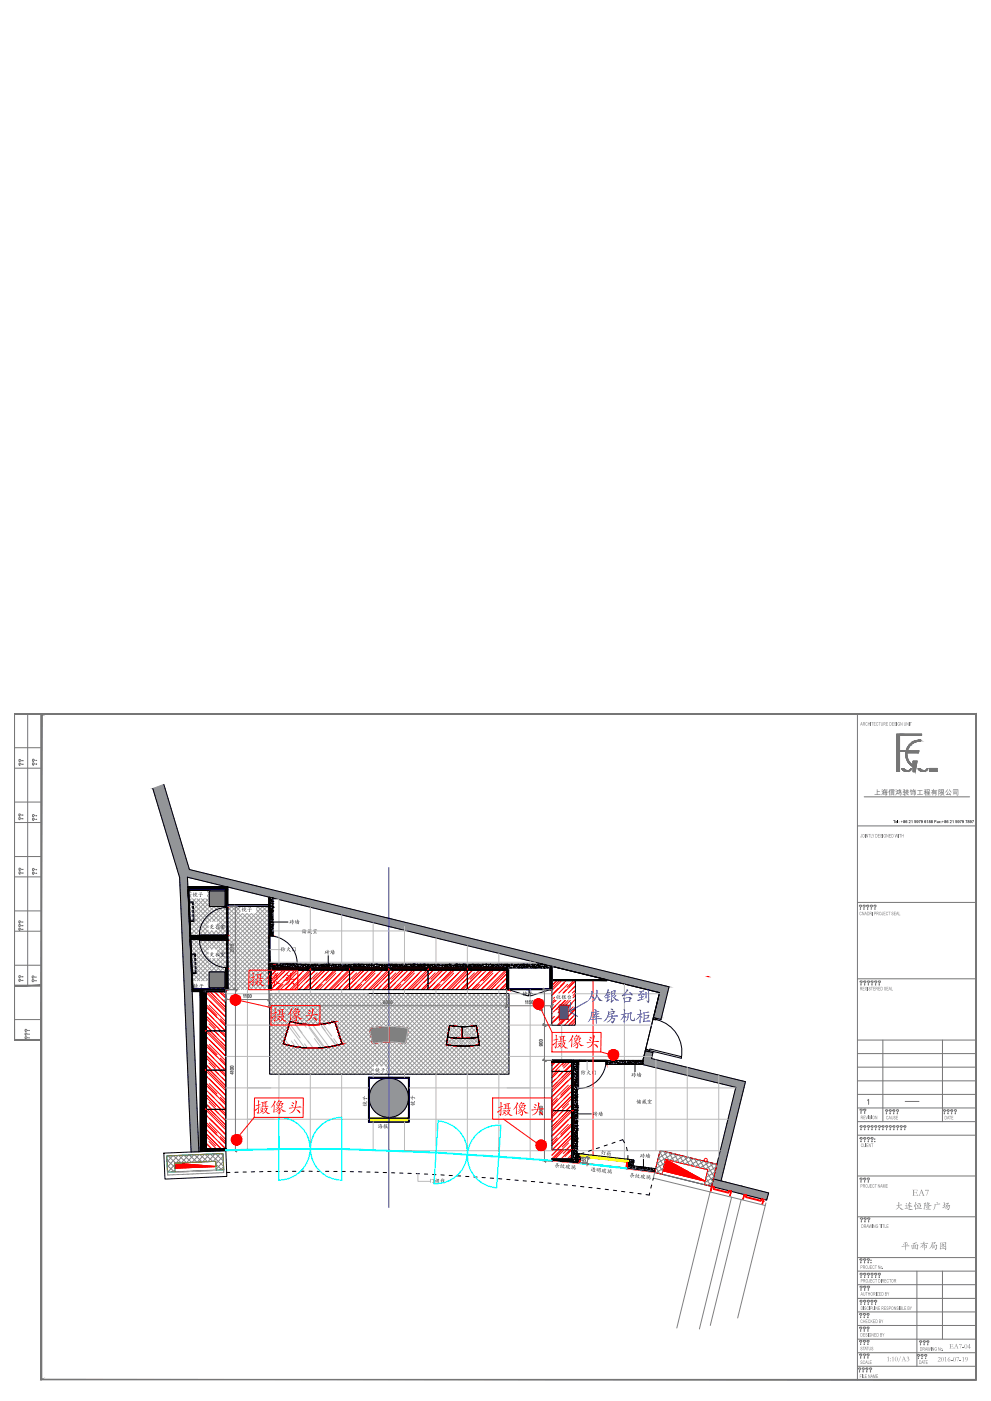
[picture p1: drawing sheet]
<svg xmlns="http://www.w3.org/2000/svg" width="297mm" height="420mm" viewBox="0 0 297 420" stroke-linecap="round" stroke-linejoin="round" font-family="sans-serif">
<g fill="#00f" stroke="#00f" stroke-width=".3">
<path d="M57.8 296.5h6.2z"/>
<path d="M64.3 296.5h3.4z"/>
<path d="M64 296.5h.3z"/>
<path d="M64.3 296.5l3.4 .3h-3.4z"/>
<path d="M64.3 296.5h3.4v.3z"/>
<path d="M64 296.5l.3 .3h-.3z"/>
<path d="M64 296.5h.3v.3z"/>
<path d="M57.8 296.5l6.2 .3h-6.2z"/>
<path d="M57.8 296.5h6.2v.3z"/>
<path d="M64.3 296.8h3.4z"/>
<path d="M122.4 323.3l.3-.2v.2z"/>
<path d="M122.4 323.3l.3 13.2h-.3z"/>
<path d="M122.4 323.3h.3v13.2z"/>
<path d="M56.6 266.8l11.1 .2h-11.1z"/>
<path d="M56.6 266.8h11.1v.2z"/>
<path d="M68.3 271.3l12.3 .6h-12.3z"/>
<path d="M68.3 271.3h12.3v.6z"/>
<path d="M116.5 323.1l5.9 .2h-5.9z"/>
<path d="M116.5 323.1h6.2l-.3 .2z"/>
<path d="M110.4 323.1l6.1 .2h-5.8z"/>
<path d="M110.4 323.1h6.1v.2z"/>
</g>
<g fill="#f0f" stroke="#f0f" stroke-width=".3">
<path d="M165.4 347.6h6.5z"/>
<path d="M165.4 347.6l6.5 .2h-6.5z"/>
<path d="M165.4 347.6h6.5v.2z"/>
<path d="M165.7 347.8h6.2z"/>
<path d="M165.4 347.8l.3 .1z"/>
<path d="M165.4 347.9l1.4 .1z"/>
<path d="M171.9 347.8v.3z"/>
<path d="M165.4 348l2.5 .1z"/>
<path d="M165.4 348.1h6.5z"/>
<path d="M167.9 348.1h4z"/>
<path d="M165.4 348.1l5.5 .3z"/>
<path d="M168.5 348.4l3.5 .1z"/>
<path d="M171.5 348.7h2.4l-.1 .3z"/>
<path d="M169.6 348.5l4.3 .2z"/>
<path d="M187.9 350.3l1.9 .3h-1.9z"/>
<path d="M187.9 350.3l1.9 .3z"/>
<path d="M187.9 350.6l4.2 .3z"/>
<path d="M190.2 350.9l3.7 .2z"/>
<path d="M194.5 351.4h1.8v.2z"/>
<path d="M192.1 351.1l4.2 .3z"/>
</g>
<g fill="#f00" stroke="#f00" stroke-width=".3">
<path d="M165.4 347.6l.3 .2h-.3z"/>
<path d="M165.4 347.8l.3 .1z"/>
<path d="M165.4 347.9v.2z"/>
<path d="M165.4 347.9h.3l-.3 .2z"/>
<path d="M173.2 318h.2z"/>
<path d="M173.2 318l.2 .3h-.2z"/>
<path d="M173.2 318h.2v.3z"/>
<path d="M173.2 319.2h.2z"/>
<path d="M173.2 318.3l.2 .9h-.2z"/>
<path d="M173.2 318.3h.2v.9z"/>
<path d="M199.5 347.7l6.2 3.4h-7z"/>
<path d="M198.7 351.1h7l5.7 3.1z"/>
<path d="M52.3 348.8l12.5 1h-12.4z"/>
<path d="M52.4 349.8h12.4l-12.4 .6z"/>
</g>
<g fill="none" stroke="#989898" stroke-width=".3">
<path d="M56.4 268.2l.9 .9M56.5 269.6l6.7 6.8M56.5 271l5.9 5.9M56.6 272.3l5.8 5.9M56.6 267l.7 .8M56.6 273.7l6.9 6.9M56.7 275.1l5.5 5.5M56.8 276.5l4.1 4.1M56.8 277.9l2.8 2.7M57.1 267.1l-.7 .7M57.3 268.2l-.9 .9M57.3 269.5l-.8 .8"/>
<path d="M57.7 269.5l6.8 6.9M58.6 269.5l-2 2.1M59.1 269.5l8.9 9M59.9 269.5l-3.3 3.3M60.4 269.5l7.6 7.7M61.3 269.5l-4.7 4.6M61.7 269.5l1 1.1M62.2 268.7l.5 .5M62.2 267.4l.5 .5M62.3 267.2l-.1 .1M62.4 277.6l-3 3M62.4 278.9l-1.7 1.7"/>
<path d="M62.7 268.1l-.5 .5M62.7 269.4l-6 6M62.7 270.7l-5.9 5.9M62.9 271.9l-6.1 6M63.4 279.1l1.4 1.5M63.5 279.1l-1.4 1.5M64.1 271.9l3.9 3.9M64.2 271.9l-7.3 7.3 1.3 1.4M64.7 279.1l1.5 1.5M64.9 279.1l-1.5 1.5M65.2 278.3l2.3 2.3M65.2 277l2.8 2.8"/>
<path d="M65.4 271.9l2.6 2.6M65.5 271.9l-8.6 8.6M66.7 271.9l1.3 1.3M66.8 271.9l-8.7 8.7M67.2 267.2h.1M67.4 271.3l.3 .3M67.4 268.7l.3 .2M67.7 267.1l-.3 .2 .3 .3M67.7 268.4l-.3 .2M67.7 269.7l-.3 .3 .3 .2M67.7 271l-.3 .3M67.9 272.1l-4.2 4.3"/>
<path d="M68 277.3l-3.3 3.3M68 278.6l-2 2M68 273.3l-3 3.1M68 274.7l-2.8 2.8M68 276l-2.8 2.8M68 280l-.6 .6M68.3 273.5l12.3 12.3-10.9 11M68.3 274.8l12.3 12.3-9.6 9.7M68.3 276.1l12.3 12.4-8.3 8.3M68.3 278.7l12.9 13M68.3 277.4l12.3 12.4M68.3 272.1l12.3 12.4"/>
<path d="M69.3 271.9l11.3 11.3-12.3 12.4M69.5 271.9l-1.2 1.2M70.7 271.9l1.3 1.3M70.8 271.9l-2.5 2.5M72 272l-3.7 3.7M72 273.3l-3.7 3.8M72.6 274l-4.3 4.4M72.7 274l7.9 7.9M74 274l-5.7 5.7M74.1 274l6.5 6.5-12.3 12.4M75.3 274l-7 7M75.4 274l5.2 5.2-12.3 12.4"/>
<path d="M76.6 274l-8.3 8.3M76.7 274l3.9 3.9M76.9 272.8l3.7 3.8-12.3 12.3M77.3 271.9l3.3 3.4M77.4 271.9l-.5 .5M78.6 271.9l2 2M78.7 271.9l-1.8 1.8M79.9 271.9l.7 .7-12.3 12.4M80.1 271.9l-11.8 11.8M80.6 273.9l-12.3 12.4M80.6 275.3l-12.3 12.3M80.6 277.9l-12.3 12.4"/>
<path d="M57 282l9.5 9.5M57 283.4l8.2 8.1M57.1 284.7l6.7 6.8M57.1 286.1l5.6 5.6M57.2 287.5l5.5 5.5M57.3 288.9l5.4 5.4M57.3 290.3l3.9 3.8M57.4 291.6l2.5 2.5M57.4 293l1.2 1.1M58.1 281.8l4.3 4.3M58.3 281.8l-1.3 1.2M59.4 281.8l3 3"/>
<path d="M59.6 281.8l-2.5 2.5M60.7 281.8l2.9 2.8M60.9 281.8l-3.8 3.7M62.1 281.8l2.8 2.8M62.2 281.8l-5 5M62.4 295.3l.3 .3M62.4 285.5l-5 5.1M62.4 286.9l-5 5M62.7 291.9l-2.3 2.2M62.7 293.2l-1 .9M62.7 294.5l-.3 .4M62.7 295.9l-.3 .3"/>
<path d="M63.2 287.4l-5.8 5.8M63.2 296.2l.4 .3M63.4 281.8l4.6 4.6M63.5 281.8l-6.3 6.3M63.7 296.2l-.4 .3M63.8 287.4l3.9 4M64.5 287.4l-6.7 6.7M64.6 296.2l.3 .3M64.7 281.8l3.3 3.3M64.9 281.8l-7.6 7.5M65 296.2l-.4 .3M65.1 287.4l2.8 2.8"/>
<path d="M65.2 286.3l2.8 2.8M65.2 284.9l2.8 2.8M65.9 296.2l.4 .3M66 281.8l2 2M66.2 281.8l-2.9 2.8M66.3 296.2l-.3 .3M67.2 296.2l.4 .3M67.3 281.8l.7 .7M67.4 293.7l.3 .3M67.4 292.4l.3 .3M67.5 281.8l-2.9 2.8M67.7 290.9l-.6 .6"/>
<path d="M67.7 292.2l-.3 .3M67.7 293.5l-.3 .3M67.7 294.8l-.3 .3 .3 .2M67.7 296.1l-.4 .4M68 285.2l-8.9 8.9M68 286.6l-4.9 4.9M68 287.9l-3.6 3.6M68 289.2l-2.3 2.3M68 282.6l-2.8 2.8M68 283.9l-2.8 2.8M68.3 295.9l.8 .9M68.3 294.6l2.1 2.2"/>
<path d="M68.3 293.3l3.5 3.5M68.3 292l4.8 4.8M68.3 290.6l6.1 6.2M68.3 289.3l7.4 7.5M68.3 288l8.7 8.8M68.3 286.7l10.1 10.1M68.3 285.4l11.4 11.4M68.3 284l12.7 12.8M68.3 282.7l12.9 13M68.3 281.4l12.9 12.9M68.3 280.1l12.9 12.9M80.6 281.9l-12.3 12.3"/>
<path d="M80.6 284.5l-12.2 12.3M80.6 289.8l-7 7M81.2 290.3v.1M81.2 290.5l-6.2 6.3M81.2 291.8l-4.9 5M81.2 293.2l-3.6 3.6M81.2 294.5l-2.3 2.3M81.2 295.8l-1 1M81.7 297.9l-.9 1M83 297.9l-2.2 2.3M84.4 297.9l-3.6 3.6M85.7 297.9l-4.9 5"/>
<path d="M87 297.9l-6.2 6.3M88.3 297.9l-7.5 7.6M89.6 297.9l-8.8 8.9M91 297.9l-10.2 10.2M92.3 297.9l-11.5 11.6M93.6 297.9l-12.8 12.9M94.9 297.9l-14.1 14.2M96.2 297.9l-8.5 8.6M97.6 297.9l-8.9 8.9M98.9 297.9l-9 9.1M100.2 297.9l-9.2 9.3M101.5 297.9l-9.3 9.4"/>
<path d="M102.8 297.9l-9.3 9.4M104.2 297.9l-9.4 9.4M105.5 297.9l-9.2 9.3M106.8 297.9l-9 9.1M108.1 297.9l-8.6 8.7M109.5 297.9l-9 9M110.8 297.9l-10 10M112.1 297.9l-10.9 11M113.4 297.9l-11.9 12M114.7 297.9l-12.8 13M116.1 297.9l-13.9 14M117.4 297.9l-14.9 14.9"/>
<path d="M118.7 297.9l-24.2 24.3M120 297.9l-24.2 24.3M121.3 297.9l-10.3 10.4M122.7 297.9l-10.2 10.2M124 297.9l-10 10M125.3 297.9l-9.9 9.9M126.6 297.9l-9.8 9.9M85 313.1l-4.2 4.3M85.4 311.4l-4.6 4.7M86 309.5l-5.2 5.2M86.1 313.4l-5.3 5.3M86.5 307.7l-5.7 5.7"/>
<path d="M87.2 313.6l-6.4 6.4M88.3 313.9l-7.5 7.5M89.4 314.1l-8.1 8.1M90.6 314.2l-8 8M91.8 314.3l-7.9 7.9M93 314.4l-7.7 7.8M94.4 314.4l-7.8 7.8M95.8 314.3l-7.9 7.9M97.2 314.2l-8 8M98.7 313.9l-8.1 8.3M100.4 313.6l-8.5 8.6M102.2 313.2l-9 9"/>
<path d="M110.8 308.5l-13.6 13.7M111 309.7l-12.5 12.5M111.2 310.8l-11.4 11.4M111.4 311.9l-10.3 10.3M111.7 312.9l-9.3 9.3"/>
</g>
<g fill="#000" stroke="#000" stroke-width=".3">
<path d="M56.3 265.9l12 .1zM56.3 266l12 .8h-12zM56.3 266h12v.8zM67.9 266.8l.4 5.1h-.4zM67.9 266.8h.4v5.1zM68 272.1l.3 8.3h-.3zM68 272.1h.3v8.3zM56.9 280.8l11.1 .7h-11zM56.9 280.8h11.1v.7zM67.7 290.2v.3zM67.7 296.5h.2l-.2 .3zM67.7 290.5l.2 6h-.2z"/>
<path d="M67.7 290.5h.2v6zM68 282l.3 8.2h-.3zM68 282h.3v8.2zM68 296.5h.3v.3zM68 290.5l.3 6h-.3zM68 290.5h.3v6zM80.6 296.5h.3l-.3 .3zM80.6 289.1l.3 7.4h-.3zM80.6 289.1h.3v7.4zM80.6 280.7l.3 8.2h-.3zM80.6 280.7h.3v8.2zM165.4 293.8l16.5 .3h-16.5z"/>
<path d="M165.4 293.8h16.5v.3zM165.4 293.8h16.5zM173.4 318.3h8.3zM173.4 318l8.3 .3h-8.3zM173.4 318h8.3v.3zM173.4 318h8.3zM167.9 348.1l4 .2zM167.9 348.1h4v.2zM169.9 348.3h2v.2z"/>
</g>
<g fill="none" stroke="#000" stroke-width=".3">
<path d="M45.8 236.5l8 26.7 3.5 82.3M49.1 235.2l7.7 25.6 143.7 35.2-2.4 9.7-2.3-.5 1.9-7.5M67.7 266.8v5.3M80.9 273.3h.1M81 278.6h.1M80.9 271.1h.1M80.9 274.2h.1M80.9 279.5h.1M81 273.1h.1M81 278.5h.1M81 271h.1M81 270.7l-.1 .1z"/>
<path d="M81.1 273.9h.1M81 271.5h.1M81 278h.1M81 277.2h.1M81 271.9h.1M81.1 275.8h.1M81.1 278.2h.1M81.1 278.3h.1M81.1 276.4h.1M81.1 274.5h.1M81.1 272.6h.1M81.1 270.7h.1"/>
<path d="M81.1 272.5l.1-.1zM81.1 275.3h.1M81.1 274.9h.1M81.1 279.3h.1M81.2 279.8h.1M81.2 279.7h.1M81.2 273.1h.1M81.2 279.1h.1M81.2 277.4h.1M81.2 275.5h.1M81.2 273.6h.1M81.2 271.7h.1"/>
<path d="M81.2 269.8h.1M81.2 274.2h.1M81.3 270h.1M81.2 276.6h.1M81.2 278.7h.1M81.2 272.6h.1M81.2 272.5h.1M81.2 277.2h.1M81.2 277.7h.1M81.2 278.2h.1M81.2 276.4h.1M81.2 270.4h.1"/>
<path d="M81.2 278.8h.1M81.2 273.5h.1M81.3 276.2h.1M81.3 276.7h.1M81.3 269.9h.1M81.3 279.7h.1M81.3 270.3h.1M81.3 274.2l.1-.1zM81.4 279.4h.1M81.3 275.2h.1M81.3 275.7h.1M81.3 273.6h.1"/>
<path d="M81.3 276.4h.1M81.4 272.8h.1M81.4 273.7h.1M81.4 274.2h.1M81.4 274.7h.1M81.4 272.7h.1M81.4 273.2h.1M81.4 277.4h.1M81.4 270.9h.1M81.4 277.9h.1M81.4 274.1h.1M81.4 275.4h.1"/>
<path d="M81.4 271.7h.1M81.4 272.2h.1M81.4 275.1h.1M81.4 278.6h.1M81.4 276.7h.1M81.4 274.9h.1M81.4 273h.1M81.4 271.1h.1M81.4 269.8l.1 .2M81.5 270.2h.1M81.5 270.7h.1M81.5 271.2h.1"/>
<path d="M81.5 275.3h.1M81.5 274.7h.1M81.5 271.8h.1M81.5 269.8v.1M81.6 275.5h.1M81.5 269.7h.1M81.5 272.5h.1M81.5 278h.1M81.6 272h.1M81.6 278.5h.1M81.6 269.5h.1M81.6 275.8l-.1 .1z"/>
<path d="M81.6 269.8h.1M81.6 275.7h.1M81.6 270.4h.1M81.6 276.5h.1M81.7 275.8h.1M81.7 269.3h.1M81.7 276.6h.1M81.7 271h.1M81.7 277.6l.1-.1zM81.8 278.3h.1M81.7 279.5h.1M81.7 273.3h.1"/>
<path d="M81.8 271.7h.1M81.7 273.1h.1M81.8 277.3h.1M81.8 276.8h.1M81.8 270.3h.1M81.8 271h.1M81.8 272.2h.1M81.8 272h.1M81.8 277.7h.1M57.6 296.8h10.1v.6h-10.1zM57.6 297.3l.1 .1M57.6 297.2l.2 .2"/>
<path d="M57.6 297l.4 .4M57.6 296.8l.6 .6M57.6 297.1l.3 .3M57.6 296.9l.5 .5M57.7 296.8l.6 .6M57.8 296.8l.6 .6M57.9 296.8l.6 .6M58 296.8l.6 .6M58.1 296.8l.6 .6M58.3 296.8l.5 .6M58.3 296.8l.6 .6M58.5 296.8l.6 .6"/>
<path d="M58.7 296.8l.6 .6M58.8 296.8l.6 .6M58.9 296.8l.6 .6M59 296.8l.6 .6M59.1 296.8l.6 .6M59.2 296.8l.6 .6M59.3 296.8l.6 .6M59.4 296.8l.6 .6v47.7M59.5 296.8l.6 .6M59.6 296.8l.6 .6M59.7 296.8l.6 .6M59.8 296.8l.6 .6"/>
<path d="M59.9 296.8l.6 .6M60 296.8l.6 .6M60.2 296.8l.5 .6M60.2 296.8l.6 .6M60.4 296.8l.6 .6M60.5 296.8l.5 .6M60.6 296.8l.6 .6M60.7 296.8l.6 .6M60.8 296.8l1 1M60.9 296.8l.9 .9M61 296.8l.8 .8M61.1 296.8l.7 .7"/>
<path d="M61.2 297.4h6.5v11.8h-6.5zM61.2 298.3l.1 .2M61.2 298.2l.3 .3M61.2 298.1l.4 .4M61.2 298l.4 .3M61.2 297.9l.4 .4M61.2 297.8l.6 .5M61.2 297.6l.6 .6M61.2 297.4l.6 .6M61.2 296.8l.6 .6h-.6M61.2 297.4v1.1h.4v-1.1h-.4l.4 1.1M61.2 297.4v47.7"/>
<path d="M61.2 298.4l.1 .1M61.3 297.4l.5 .5M61.3 296.8l.6 .6M61.4 296.8l.6 .6M61.5 296.8l.6 .6M61.6 297.4h.2v11.7h-.2zM61.6 298.3l.2 .2zM61.6 299.9l.2 .2M61.6 299.8l.2 .3M61.6 299.7l.2 .2M61.6 299.6l.2 .2M61.6 299.5l.2 .2"/>
<path d="M61.6 299.4l.2 .2M61.6 299.3l.2 .2M61.6 299.2l.2 .2M61.6 299.1l.2 .2M61.6 299l.2 .2M61.6 298.9l.2 .2M61.6 298.7l.2 .3M61.6 298.7l.2 .2M61.6 298.5l.2 .3M61.6 298.5l.2 .2M61.6 296.8l.6 .6M61.7 298.5l.1 .1"/>
<path d="M61.7 296.8l.6 .6M61.8 298.4l-.2-.1 .2 .2M61.8 296.8l.6 .6M61.9 296.8l.6 .6M62.1 296.8l.6 .6M62.3 296.8l.6 .6M62.4 296.8l.5 .6M62.5 296.8l.6 .6M62.6 296.8l.6 .6M62.7 296.8l.6 .6M62.8 296.8l.6 .6M62.9 296.8l.6 .6"/>
<path d="M63 296.8l.6 .6M63.1 296.8l.6 .6M63.2 296.8l.6 .6M63.3 296.8l.6 .6M63.4 296.8l.6 .6M63.5 296.8l.6 .6M63.6 296.8l.6 .6M63.8 296.8l.5 .6M63.8 296.8l.6 .6M64 296.8l.6 .6M64.1 296.8l.5 .6M64.2 296.8l.6 .6"/>
<path d="M64.3 296.8l.6 .6M64.4 296.8l.6 .6M64.5 296.8l.6 .6M64.6 296.8l.6 .6M64.7 296.8l.6 .6M64.8 296.8l.6 .6M64.9 296.8l.6 .6M65 296.8l.6 .6M65.1 296.8l.6 .6M65.2 296.8l.6 .6M65.3 296.8l.6 .6M65.4 296.8l.6 .6"/>
<path d="M65.5 296.8l.6 .6M65.7 296.8l.5 .6M65.7 296.8l.6 .6M65.9 296.8l.5 .6M66 296.8l.5 .6M66.1 296.8l.5 .6M66.2 296.8l.6 .6M66.3 296.8l.5 .6M66.4 296.8l.6 .6M66.5 296.8l.6 .6M66.6 296.8l.6 .6M66.7 296.8l.6 .6"/>
<path d="M66.8 296.8l.6 .6M66.9 296.8l.6 .6M67 296.8l.6 .6M67.1 296.8l.6 .5M67.2 296.8l.5 .4M67.3 296.8l.4 .3M67.4 296.8l.3 .2M67.5 296.8l.2 .1M67.6 296.8h.1M67.7 290.2v54.9l-8.1 .3-3.4-82.3 141.5 34.6M67.7 280.4v.2M67.7 281.8v.2"/>
<path d="M80.9 289.7v.1M80.9 289.8h.1M81 289.7h.1M81.1 280.2h.1M81.2 289.9h.1M81.1 289.6h.1M81.2 280.2h.1M81.2 289.3h.1M81.3 280.1h.1M81.4 290.3h.1M81.4 290h.1M81.4 280.3h.1"/>
<path d="M81.5 289.5h.1M81.5 290h.1M81.6 289.2l-.2 .1zM81.7 280h.1M81.8 290.2h.1M81.8 289.7h.1M81.9 289.5h.1M81.9 289.6h.1M82 289.8h.1M82.2 289.7h.1M82.3 289.9h.1M82.3 289.4h.1"/>
<path d="M82.3 290.2h.1M82.7 289.6h.1M82.8 289.4h.1M83.1 289.9h.1M83.1 290.3h.1M83.1 289.6l.1-.2zM83.1 289.3h.1M83.1 289.8h.1M83.1 289.7h.1M83.3 290.1h.1M83.5 289.7h.1M83.7 290h.1"/>
<path d="M83.7 289.5h.1M83.7 289.2h.1M83.7 290.2h.1M83.8 289.7h.1M83.8 290.2h.1M83.9 289.2h.1M84 289.4h.1M84 289.6h.1M84.1 290h.1M84.2 289.9h.1M84.3 289.7h.1M84.5 289.5h.1"/>
<path d="M84.6 290.1h.1M84.6 289.6h.1M84.6 289.3h.1M84.7 289.8l.1-.1zM84.9 289.4h.1M84.9 289.2h.1M85.1 289.8h.1M85.2 290.1h.1M85.2 289.8h.1M85.3 290h.1M85.5 290.1h.1M85.4 289.5h.1"/>
<path d="M85.5 289.9h.1M85.6 289.8h.1M85.6 289.2h.1M85.7 290.3h.1M85.7 289.2h.1M85.8 289.3h.1M85.9 289.8h.1M86 289.1h.1M86.1 289.1h.1M86.1 289.9h.1M86.1 289.7h.1M86.1 289.4h.1"/>
<path d="M86.3 290.2h.1M86.3 289.8h.1M86.4 289.9v.2zM86.5 289.2h.1M86.7 289.6h.1M86.7 290.2h.1M86.7 289.8h.1M86.9 290.3h.1M86.9 289.3h.1M86.9 289.8h.1M87 290.1h.1M87 289.6h.1"/>
<path d="M87.1 289.1h.1M87.2 289.6h.1M87.3 289.3h.1M87.3 290.3h.1M87.4 289.5h.1M87.5 289.9h.1M87.6 290.2h.1M87.6 290h.1M87.7 289.2h.1M87.7 289.7h.1M87.9 289.2h.1M88 289.4h.1"/>
<path d="M88 290.2l-.2 .1zM88.1 289.5h.1M88.1 289.3h.1M88.3 289.9h.1M88.4 290.1h.1M88.4 289.6h.1M88.5 289.9h.1M88.9 289.8h.1M88.9 289.9h.1M88.9 290.2h.1M88.9 289.3h.1M89.1 289.9h.1"/>
<path d="M89.2 289.9h.1M89.2 289.5h.1M89.3 289.4h.1M89.3 289.3h.1M89.4 289.2h.1M89.5 289.8h.1M89.7 289.3h.1M89.7 290.1h.1M89.9 289.2h.1M89.9 289.9h.1M90 289.9h.1M90 289.3h.1"/>
<path d="M90 290.2h.1M90.1 289.3h-.1M90.2 289.2h.1M90.3 289.4h.1M90.4 290.2h.1M90.4 289.6h.1M90.5 289.4h.1M90.6 289.9h.1M90.7 290.2h.1M90.7 289.8h.1M90.7 290h.1M90.7 289.3h.1"/>
<path d="M90.8 289.6h.1M91 289.9h.1M91 290.1h.1M91 290.2h.1M91 289.2h.1M91.3 289.4h.1M91.4 289.5h.1M91.4 290.2h.1M91.5 289.6h.1M91.5 289.1h.1M91.5 289.8h.1M91.5 290h.1"/>
<path d="M91.8 289.3h.1M91.9 290.1h.1M91.9 290h.1M92.1 289.5h.1M92.3 289.4h.1M92.2 290h.1M92.2 289.6h.1M92.3 289.9h.1M92.3 290.1h.1M92.4 289.6h.1M92.5 289.7h.1M92.6 289.3h.1"/>
<path d="M92.7 289.3h.1M92.8 289.9h.1M92.9 289.5h.1M93 289.9h.1M93 289.4h.1M93.2 290h.1M93.1 290.1h.1M93.3 289.3h.1M93.3 289.5h.1M93.4 289.3h.1M93.6 289.8h.1M93.7 289.5h.1"/>
<path d="M93.8 289.8h.1M93.8 289.3h.1M93.8 290.3h.1M93.8 289.7h.1M93.9 290.1h.1M94 289.6l.1-.2zM94.1 289.3h.1M94.2 289.7h.1M94.2 289.1h.1M94.2 289.3h.1M94.4 289.5h.1M94.4 290.2h.1"/>
<path d="M94.5 290.2h.1M94.5 289.6h.1M94.5 289.7h.1M94.5 289.2h.1M94.7 289.8h.1M94.7 290.2h.1M94.7 289.6h.1M95 289.2h.1M95 289.4h.1M95 290.2h.1M95.2 290.2h.1M95.2 290.1h.1"/>
<path d="M95.3 289.6h.1M95.3 290.1h.1M95.3 289.5h.1M95.5 290.2h.1M95.7 290h.1M95.6 289.8l.2-.1zM95.7 289.5h.1M95.8 289.4h.1M95.9 290h.1M96.1 290h.1M96.1 289.5h.1M96.1 289.4h.1"/>
<path d="M96.1 289.6h.1M96.2 290h.1M96.2 289.3h.1M96.3 290.2h.1M96.5 289.6h.1M96.6 289.5h.1M96.6 289.4h.1M96.8 289.9h.1M96.8 290v.1M96.8 289.4h.1M96.9 289.6h.1M97.1 289.2h.1"/>
<path d="M97.1 290.2h.1M97.2 289.9h.1M97.3 289.9l-.1 .2zM97.4 289.5h.1M97.5 290.2h.1M97.5 290.3h.1M97.5 289.8h.1M97.6 289.3h.1M97.7 289.7h.1M97.7 290.3h.1M97.8 289.1h.1M97.9 290.1h.1"/>
<path d="M97.9 290.3h.1M98 289.2h.1M98.1 289.7h.1M98.2 289.5h.1M98.3 290.2h.1M98.3 289.7h.1M98.3 289.2h.1M98.5 289.7h.1M98.6 289.6h.1M98.6 289.1h.2M98.7 289.7h.1M98.7 290.2h.1"/>
<path d="M98.7 289.1h.1M98.8 290.3l.1-.1zM99 289.6h.1M99 290.2h.1M99.1 289.6h.1M99.1 290.1h.1M99.3 289.8h.1M99.4 289.4h.1M99.4 289.6h.1M99.6 290.1h.1M99.8 289.1h.1M99.8 289.6h.1"/>
<path d="M99.8 290h.1M99.9 289.5h.1M100 289.3h.1M100 289.5h.1M100 290.3h.1M100.1 289.8h.1M100.2 290.2h.1M100.3 289.3h.1M100.5 289.9h.1M100.6 289.6h.1M100.6 289.9h.1M100.6 289.4h.1"/>
<path d="M100.9 289.9h.1M100.9 289.8h.1M100.9 289.2h.1M100.9 289.3h.1M101.1 290h.1M101.3 289.3h.1M101.3 290.3h.1M101.4 289.8h.1M101.4 289.3h.1M101.4 289.6h.1M101.5 289.8h.1M101.7 289.9h.1"/>
<path d="M101.9 289.2h.1M101.9 289.9h.1M101.9 289.4h.1M102 290.3h.1M102.1 290.2h.1M102.2 289.7h.1M102.2 289.2h.1M102.3 290.2h.1M102.4 290.2h.1M102.4 289.7h.1M102.5 289.9h.1M102.8 289.6h.1"/>
<path d="M102.8 289.7h.1M102.9 290.1h.1M102.9 289.6h.1M103 290h.1M103 289.7h.1M103 290.2h.1M103 289.4h.1M103.2 290h.1M103.3 289.9h.1M103.4 289.6h.1M103.5 289.3v.1M103.7 290h.1"/>
<path d="M103.7 289.5h.1M103.7 289.6h.1M103.8 289.8h.1M103.9 290h.1M104.1 289.5h.1M104.1 289.9h.1M104.1 290h.1M104.3 289.5h.1M104.3 290h.1M104.3 289.4h.1M104.4 289.9h.1M104.4 289.4h.1"/>
<path d="M104.6 289.8h.1M104.6 289.4h.1M104.7 289.4h.1M104.9 289.9h.1M104.9 290h.1M104.9 289.7h.1M105.2 290.2h.1M105.2 289.7l-.1-.2-.1 .1 .2 .1M105.2 289.8h.1M105.2 289.3h.1M105.4 289.8h.1M105.5 289.3h.1"/>
<path d="M105.5 290.3h.1M105.7 290h.1M105.8 289.8h.1M105.8 289.6h.1M106 290.2h.1M106 289.6h.1M106 289.1h.1M106.2 289.7h.1M106.2 289.9h.1M106.2 289.8h.1M106.2 289.2h.1M106.2 289.7v.1"/>
<path d="M106.4 289.6h.1M106.3 290.2h.1M106.4 290.1h.1M106.5 290.1h.1M106.6 289.1h.1M106.6 289.9l.1-.2zM106.7 290.1h.1M106.7 289.4h.1M106.7 289.6h.1M106.8 289.6h.1M106.9 289.9h.1M107.2 289.1h.1"/>
<path d="M107.2 290h.1M107.3 290.2h.1M107.3 290.1h.1M107.3 289.8h.1M107.5 289.9h.1M107.5 289.4h.1M107.5 289.3h.1M107.7 289.1h.1M107.7 290.1h.1M107.7 289.5h.1M107.7 289.9h.1M108 289.2h.1"/>
<path d="M108.1 289.5h.1M108.1 290.2h.1M108.1 289.8h.1M108.2 289.9h.1M108.2 289.3h.1M108.2 290h.1M108.3 290h.1M108.3 290l-.1 .1M108.4 290l-.2 .1M108.4 289.1h.1M108.6 289.7h.1M108.5 290h.1"/>
<path d="M108.6 289.4h.1M108.8 289.2h.1M108.9 290.2h.1M109 290.2h.1M109 289.7h.1M109 289.3h.1M109.2 289.9h.1M109.3 290h.1M109.4 290l.1 .1M109.6 289.8h.1M109.6 289.3h.1M109.6 290.2h.1"/>
<path d="M109.6 289.2h.1M109.8 289.3h.1M109.8 290.1h.1M109.8 289.6h.1M109.8 290.3h.1M109.9 289.5h.1M109.9 289.2h.1M110.1 289.7h.1M110.2 290h.1M110.4 290.2h.1M110.4 289.3h.1M110.5 290.1h.1"/>
<path d="M110.5 290h.1M110.5 289.5h.1M110.5 289.2h.1M110.7 289.9h.1M110.7 290.2h.1M110.7 290.3h.1M110.7 289.4h.1M111 290.1h.1M111 290.2h.1M111.1 289.6h.1M111.3 290.3h.1M111.3 289.3h.1"/>
<path d="M111.3 289.9h.1M111.3 289.4h.1M111.3 289.1h.1M111.5 289.6h.1M111.5 290.1h.1M111.6 289.2h.1M111.6 290.3h.1M111.6 290.1h.1M111.8 290.1h.1M112 289.3v.1M112 289.5h.1M112.1 290.3h.1"/>
<path d="M112.1 289.8h.1M112.1 289.3h.1M112.4 290h.1M112.4 289.1h.1M112.5 290.2h.1M112.6 290h.1M112.6 290.3h.1M112.8 290.3h.1M112.9 290h.1M112.8 290.2h.1M112.8 289.7h.1M112.8 289.4h.1"/>
<path d="M112.8 289.1h.1M112.9 289.2h.1M112.9 289.1h.1M112.9 289.9h.1M112.9 289.4h.1M113.3 289.8h.1M113.3 289.3h.1M113.3 290.2h.1M113.5 289.9h.1M113.5 290.1h.1M113.5 289.2v.1zM113.6 289.6h.1"/>
<path d="M113.6 289.4h.1M113.7 290.2h.1M113.9 289.3h.1M114.1 289.5h.1M114 290.3h.1M114.1 290.2h.1M114.2 289.6h.1M114.3 290h.1M114.3 289.5h.1M114.4 290.2h.1M114.4 289.7h.1M114.4 289.4h.1"/>
<path d="M114.5 290h.1M114.6 289.4h-.2h.2M114.8 289.7h.1M115 290.2h.1M115 289.5h.1M115 290.1v.1M115.1 289.9h.1M115.1 289.4h.1M115.2 289.5h.1M115.4 289.6h.1M115.4 289.9h.1M115.7 289.4h.1"/>
<path d="M115.7 290.3h.1M115.8 290.3h.1M115.9 289.8h.1M115.9 289.3h.1M116 290.1h.1M116 289.6h.1M116 289.5h.1M116.1 289.5l-.1 .1M116.1 289.5v.1M116.2 289.6v.1M116.2 289.7h.1M116.3 290h.1"/>
<path d="M116.3 289.5h.1M116.5 290.3h.1M116.5 290.3h11.8v6.5h-11.8zM116.5 290.3h11.8v.6h-11.8zM116.6 290.7h11.7v.2h-11.7zM116.6 290.3h1v.4h-1v-.4l1 .4M116.6 290.3v.6M116.6 290.2h.1M116.6 289.7h.1M116.6 290.3v.1M116.7 289.2h.1M116.8 289.5h.1"/>
<path d="M116.7 289.4h.1M116.7 290.3l-.1 .1M116.8 289.2h.1M116.8 289.6h.1M116.8 290.2h.1M116.8 290.3l-.2 .3M116.9 289.9h.1M116.9 290.3l-.3 .4M117.1 290.3l-.5 .5M117.1 290.3h.1M117.1 289.6h.1M117.1 290.3l-.5 .6"/>
<path d="M117.3 289.3h.1M117.3 290.3l-.6 .6M117.3 290.3l-.5 .6M117.4 290.1h.1M117.4 289.6h.1M117.5 289.1h.1M117.5 290.3l-.6 .6M117.5 290.9l.1-.2v.2M117.5 290.7l.1 .2zM117.5 290.7l-.2 .2M117.5 290.8l-.1 .1M117.5 290.9v-.2l.1 .2"/>
<path d="M117.6 290.3l-.6 .6M117.6 289.9l.1-.1zM117.6 289.6h.1M117.6 290.4l-.5 .5M117.6 290.5l-.4 .4M117.6 290.6v.1M117.6 290.7h.1M117.7 290.1h.1M117.8 290.7l-.2 .1M117.8 289.8h.1M117.8 289.7h.1M117.9 290.7l-.3 .2"/>
<path d="M117.9 290.7l-.2 .2M118 289.4h.1M118.1 290.7l-.3 .2M118.2 290h.1M118.2 289.5h.1M118.2 290.7l-.3 .2M118.2 289.8h.1M118.2 289.2h.1M118.3 290.7l-.3 .2M118.4 289.7h.1M118.4 290.3h.1M118.4 290.7l-.2 .2"/>
<path d="M118.4 289.6h.1M118.5 290.7l-.3 .2M118.6 289.2h.1M118.6 289.9h.1M118.6 290.7l-.2 .2M118.7 290.7l-.3 .2M118.7 289.7h.1M118.8 290.7l-.2 .2M118.9 289.3h.1M118.9 289.7v.1M118.9 289.9h.1M118.9 289.4h.1"/>
<path d="M118.9 290.7l-.2 .2M119 290.7l-.2 .2M119.1 290.7l-.2 .2M119.2 290.1l.1-.1zM119.2 289.6h.1M119.2 290.7l-.2 .2M119.3 290.2h.1M119.3 290.7l-.2 .2M119.4 290.7l-.2 .2M119.5 289.8h.1M119.5 290.7l-.2 .2M119.6 289.3h.1"/>
<path d="M119.6 290.7l-.2 .2M119.7 290.3h.1M119.7 289.8h.1M119.7 290.1h.1M119.7 289.3h.1M119.7 289.6h.1M119.8 290.7l-.3 .2M119.8 290.7l-.2 .2M119.9 289.8h.1M120 290.7l-.3 .2M120 289.7h.1M120.1 290.7l-.3 .2"/>
<path d="M120.1 289.5h.1M120.2 290.7l-.3 .2M120.3 290h.1M120.3 290.7l-.2 .2M120.3 289.6h.1M120.4 290.7l-.3 .2M120.4 290.2h.1M120.4 289.7h.1M120.4 289.2h.1M120.5 289.9h.1M120.5 290.7l-.2 .2M120.6 289.9h-.1"/>
<path d="M120.6 290.7l-.2 .2M120.6 289.4h.1M120.7 290.7l-.2 .2M120.8 289.7h.1M120.8 290.3h.1M120.8 290.7l-.2 .2M120.9 290.7l-.2 .2M121 290h.1M121 290.7l-.2 .2M121.1 290.7l-.2 .2M121.2 290.1h.1M121.2 289.6h.1"/>
<path d="M121.2 289.9h.1M121.2 289.5h.1M121.2 290.7l-.2 .2M121.3 290.7l-.2 .2M121.4 289.1h.1M121.5 290.7l-.3 .2M121.5 290.7l-.2 .2M121.6 289.9h.1M121.6 289.3h.1M121.6 289.7h.1M121.7 290.7l-.3 .2M121.8 289.3h.1"/>
<path d="M121.8 290.7l-.3 .2M121.9 290.7l-.3 .2M122 289.9h.1M122 289.4h.1M122 289.3h.1M122 290.7l-.2 .2M122 290.2h.1M122.1 290.7l-.3 .2M122.1 289.8h.1M122.1 290.1h.1M122.2 290.7l-.2 .2M122.2 289.2h.1"/>
<path d="M122.3 290.7l-.3 .2M122.4 289.8h.1M122.4 290.7l-.2 .2M122.5 289.2h.1M122.5 290.7l-.2 .2M122.7 290h.1M122.6 290.7l-.2 .2M122.7 290.2h.1M122.7 289.9h.1M122.7 289.3h.1M122.7 290.7l-.2 .2M122.8 290.7l-.2 .2"/>
<path d="M122.9 290.1h.1M122.9 289.2h.1M122.9 290.7l-.2 .2M123 289.2h.1M123 290.7l-.2 .2M123.1 290.2h.1M123.1 289.6h.1M123.1 290.7l-.2 .2M123.2 289.8h.1M123.2 290.1v.1M123.2 290.7l-.2 .2M123.4 290.7l-.3 .2"/>
<path d="M123.4 289.6h.1M123.4 290.7l-.2 .2M123.5 290.2h.1M123.5 289.7h.1M123.5 289.3h.1M123.6 290.7l-.3 .2M123.6 290.1h.1M123.7 290.7l-.3 .2M123.7 289.9h.1M123.8 290.7l-.3 .2M123.8 289.1l.1 .1M123.8 289.3h.1"/>
<path d="M123.9 289.1v.1M123.9 290.7l-.2 .2M124 289.5h.1M124 289.1h.1M124 289.9h.1M124 290.7l-.3 .2M124.1 290.7l-.2 .2M124.1 290.2h.1M124.2 290.7l-.2 .2M124.2 290.2h.1M124.2 289.6h.1M124.2 290.3h.1"/>
<path d="M124.3 289.1h.1M124.3 290.7l-.2 .2M124.4 290.7l-.2 .2M124.5 290.7l-.2 .2M124.6 290h.1M124.6 289.3h.1M124.6 289.8h.1M124.6 290.7l-.2 .2M124.7 290.7l-.2 .2M124.9 290.1h.1M124.8 289.9h.1M124.8 290.7l-.2 .2"/>
<path d="M124.9 289.9h.1M124.9 290.7l-.2 .2M125 289.4h.1M125 290.1h.1M125 290h.1M125 289.6h.1M125.1 290.7l-.3 .2M125.1 289.1h.1M125.1 290.7l-.2 .2M125.3 290.7l-.3 .2M125.3 290.3h.1M125.3 289.3h.1"/>
<path d="M125.3 289.4l.2-.1zM125.3 290.7l-.2 .2M125.4 289.3h.1M125.5 289.6h.1M125.5 290.7l-.3 .2M125.5 289.9h.1M125.6 290.7l-.3 .2M125.6 289.9h.1M125.7 290.7l-.3 .2M125.8 289.9h.1M125.8 290.7l-.2 .2M125.8 289.4h.1"/>
<path d="M125.9 289.9h.1M125.9 289.3h.1M125.9 289.1h.1M125.9 290.7l-.3 .2M126 290.7l-.2 .2M126.1 289.6h.1M126.2 289.3h.1M126.1 290.7l-.2 .2M126.2 290.7l-.2 .2M126.3 290.7l-.2 .2M126.4 289.5h.1M126.4 289.9h.1"/>
<path d="M126.4 290.7l-.2 .2M126.4 290.3h.1M126.4 289.7h.1M126.5 289.8h.1M126.5 290.7l-.2 .2M126.6 289.3h.1M126.6 290.7l-.2 .2M126.7 289.2h.1M126.7 289.8h.1M126.7 290.7l-.2 .2M126.8 289.7h.1M126.8 289.2h.1"/>
<path d="M126.8 290.7l-.2 .2M127 290.2h.1M127 290.7l-.3 .2M127 289.4h.1M127 289.5l.1 .2zM127 290.7l-.2 .2M127.2 290.7l-.3 .2M127.2 290h.1M127.2 289.3h.1M127.3 290.7l.1 .2zM127.3 289.3v.1M127.3 290.9h.1"/>
<path d="M127.3 290.7l-.3 .2M127.3 290.8l-.2 .1M127.3 290.2h.1M127.3 289.7h.1M127.3 289.2h.1M127.3 290.3h.1M127.3 290.7v.2zM127.3 290.3v.1M127.3 289.1v.1M127.4 289.6h.1M127.4 289.1l-.1 .1M127.4 290.3l-.1 .1"/>
<path d="M127.5 289.2h.1M127.5 290.3l-.2 .3M127.6 289.6h.1M127.6 290.3l-.3 .4M127.7 290.3l-.3 .4M127.8 289.4h.1M127.8 290.3l-.4 .4M127.9 290.1h.1M127.9 290.3l-.6 .6v-.2v.2M128 290h.1M128.1 290.1h.1M128.1 289.6h.1"/>
<path d="M128.1 290.3l-.6 .6M128.1 289.2h.1M128.1 290.2h.1M128.1 290.3l-.5 .6M128.3 289.7h.1M128.3 289.3h.1M128.3 290.3l-.6 .6M128.3 290h.1M128.3 290.4l-.5 .5M128.3 290.5l-.4 .4M128.3 290.6l-.3 .3M128.3 290.3v.6"/>
<path d="M128.3 290.3h-1v.4h1v-.4l-1 .4M128.3 290.3h11.8v6.5h-11.8zM128.3 290.3h11.8v.6h-11.8v-.6v.6M128.3 289.4l.1 .1M128.3 290.7l-.2 .2M128.4 289.5h.1M128.4 290.7h11.7v.2h-11.7zM128.4 290.3h1v.4h-1v-.4l1 .4M128.4 289.4v.1M128.4 290.3v.6M128.4 290.3v.1M128.5 289.5h.1"/>
<path d="M128.5 290.3l-.1 .1M128.6 289.5h.1M128.6 290.3l-.2 .3M128.7 289.8l-.2 .1zM128.7 290.3l-.3 .4M128.7 289.4h.1M128.8 290.1h.1M128.8 290h.1M128.8 290.3l-.4 .5M128.9 289.5h.1M128.9 290h.1M128.9 290.3l-.5 .6"/>
<path d="M129 290h.1M129 290.3l-.6 .6M129.1 289.3h.1M129.1 290.3l-.5 .6M129.2 290.3l-.5 .6M129.2 290.9l.2-.2v.2M129.2 290.7l.2 .2zM129.2 290.7l-.1 .2M129.2 290.8v.1M129.3 289.4h.1M129.3 290.9v-.2l.1 .2M129.3 289.3h.1"/>
<path d="M129.3 290.3l-.5 .6M129.4 289.5h.1M129.4 290.4l-.5 .5M129.4 290.5l-.5 .4M129.4 290.6l-.1 .1M129.5 289.2h.1M129.4 290.7h.1M129.5 290.7l-.1 .1M129.6 289.9h.1M129.6 289.4h.1M129.6 290.1h.1M129.6 290.7l-.2 .2"/>
<path d="M129.8 290.7l-.3 .2M129.8 289.9h.1M129.8 290.7l-.2 .2M129.9 289.3h.1M129.9 289.9h.1M130 290.7l-.3 .2M130 290.7l-.2 .2M130.1 290.2l.2-.2zM130.2 290.7l-.3 .2M130.2 289.8h.1M130.2 289.3h.1M130.2 289.5h.1"/>
<path d="M130.2 289.2h.1M130.3 290.7l-.3 .2M130.4 289.9h.1M130.3 290.3h.1M130.3 289.8h.1M130.4 289.3h.1M130.4 290.3h.1M130.4 290.1h.1M130.4 290.7l-.3 .2M130.5 289.6v.1M130.5 290.7l-.3 .2M130.6 289.2h.1"/>
<path d="M130.6 290.7l-.3 .2M130.7 289.3h.1M130.7 290.7l-.3 .2M130.8 289.7h.1M130.8 290.7l-.2 .2M130.9 290.7l-.3 .2M131 289.6h.1M131 290.7l-.2 .2M131.1 290.2h.1M131.1 289.7h.1M131.1 290.7l-.2 .2M131.1 289.2h.1"/>
<path d="M131.2 290.2h.1M131.2 290.7l-.2 .2M131.3 290.2h.1M131.3 290.7l-.2 .2M131.4 290.7l-.2 .2M131.5 289.4h.1M131.5 289.7h.1M131.5 290.7l-.2 .2M131.7 289.3h.1M131.6 290.7l-.2 .2M131.7 289.6h.1M131.7 290.2h.1"/>
<path d="M131.7 290.7l-.2 .2M131.8 289.6h.1M131.8 290.3h.1M131.8 290.7l-.2 .2M131.9 290.1h.1M131.9 289.6h.1M132 290.7l-.3 .2M132 290.2h.1M132 290.7l-.2 .2M132.1 289.6h.1M132.2 290.7l-.3 .2M132.2 290.1h.1"/>
<path d="M132.2 290.7l-.2 .2M132.3 289.4h.1M132.4 290.7l-.3 .2M132.5 290.3h.1M132.5 290h.1M132.5 290.7l-.3 .2M132.5 289.4h.1M132.6 289.6h.1M132.6 289.8h.1M132.6 290.7l-.3 .2M132.6 290h.1M132.7 289.5h.1"/>
<path d="M132.7 290.7l-.2 .2M132.8 290.2h.1M132.8 290.7l-.3 .2M132.9 290.7l-.2 .2M133 290.7l-.2 .2M133.1 289.5h.1M133.1 290.7l-.2 .2M133.2 289.9h.1M133.2 290.7l-.2 .2M133.3 290.7l-.2 .2M133.3 290.2h.1M133.4 289.9h.1"/>
<path d="M133.4 289.6h.1M133.4 289.3h.1M133.4 289.4h.1M133.4 290.7l-.2 .2M133.5 290.7l-.2 .2M133.6 289.9h.1M133.6 290.2h.1M133.6 289.3h.1M133.6 290.7l-.2 .2M133.7 290h.1M133.7 289.5l.1 .1M133.7 290.7l-.2 .2"/>
<path d="M133.8 289.5h-.1M133.9 289.5h.1M133.9 290.7l-.3 .2M133.9 290.7l-.2 .2M134 289.3h.1M134.1 290.7l-.3 .2M134.2 290.3h.1M134.2 289.8h.1M134.2 290.7l-.3 .2M134.2 289.3h.1M134.2 289.7h.1M134.2 290h.1"/>
<path d="M134.3 290.7l-.3 .2M134.4 290.3h.1M134.4 290.7l-.2 .2M134.5 290.7l-.3 .2M134.5 289.2h.1M134.6 290.7l-.2 .2M134.7 289.5h.1M134.7 290.3h.1M134.7 290.1h.1M134.8 289.1h.1M134.7 290.1v.1M134.7 290.7l-.2 .2"/>
<path d="M134.7 290l.1 .1M134.8 290l-.1 .1M134.8 290.7l-.2 .2M134.9 290.2h.1M134.9 289.7h.1M134.9 290.7l-.2 .2M135 289.2h.1M135 289.7h.1M135 290.7l-.2 .2M135.1 290.2h.1M135.1 289.7h.1M135.1 289.9h.1"/>
<path d="M135.1 290.7l-.2 .2M135.2 290.7l-.2 .2M135.3 290.7l-.2 .2M135.4 290.2h.1M135.4 290.7l-.2 .2M135.5 289.6h.1M135.6 290.7l-.3 .2M135.6 290.2h.1M135.6 290.7l-.2 .2M135.7 290.1h.1M135.7 289.6h.1M135.8 290.7l-.3 .2"/>
<path d="M135.8 289.8h.1M135.8 290.1v.1M135.9 289.7h.1M135.8 290.7l-.2 .2M136 290.7l-.3 .2M136 289.6h.1M136.1 290.7l-.3 .2M136.2 290.7l-.3 .2M136.3 289.6h.1M136.3 290.7l-.2 .2M136.3 290h.1M136.4 290.7l-.3 .2"/>
<path d="M136.4 290h.1M136.4 289.5h.1M136.4 289.4v.1M136.5 290.7l-.2 .2M136.6 290h.1M136.6 289.8h.1M136.6 290.7l-.2 .2M136.7 289.1h.1M136.7 290.7l-.2 .2M136.8 290.3h.1M136.8 289.6h.1M136.8 290.7l-.2 .2"/>
<path d="M136.9 290.7l-.2 .2M136.9 290h.1M137 289.4h.1M137 290.7l-.2 .2M137.1 289.6h.1M137.2 289.1h.1M137.1 290.7l-.2 .2M137.2 289.9h.1M137.2 289.3h.1M137.2 290.7l-.2 .2M137.3 290.7l-.2 .2M137.4 289.4h.1"/>
<path d="M137.4 289.8h.1M137.5 290.7l-.3 .2M137.5 289.9h.1M137.5 290.7l-.2 .2M137.7 289.4h.1M137.7 290.7l-.3 .2M137.8 289.1h.1M137.8 290.7l-.3 .2M137.9 289.6h.1M137.9 290.7l-.3 .2M137.9 289.3h.1M137.9 289.7h.1"/>
<path d="M138 290.2h.1M138 289.7h.1M138 290.3h.1M138 290.7l-.2 .2M138 289.3h.1M138.1 289.7h.1M138.1 290.7l-.3 .2M138.2 289.9h.1M138.2 290.7l-.2 .2M138.3 290.7l-.3 .2M138.4 290.7l-.2 .2M138.5 289.8h.1"/>
<path d="M138.5 290.7l-.2 .2M138.6 289.3h.1M138.6 290.3h.1M138.6 290.7l-.2 .2M138.7 289.7h.1M138.7 290.2h.1M138.7 289.6h.1M138.7 290.7l-.2 .2M138.8 289.1h.1M138.9 289.3h.1M138.8 290.7l-.2 .2M138.9 289.7h.1"/>
<path d="M138.9 289.2h.1M138.9 289.6h.1M138.9 290.7l-.2 .2M139 289.9h.1M139 290.2h.1M139 290.7l.1 .2zM139 290.7l-.2 .2M139 290.8l-.1 .1M139 290.9h.1M139.1 290.7v.2zM139.1 290.3l-.1 .1M139.2 290.3l-.2 .1"/>
<path d="M139.2 289.1h.1M139.3 290.3l-.3 .3M139.4 289.2h.1M139.4 289.6h.1M139.4 290.3l-.4 .4M139.4 289.7h.1M139.5 290h.1M139.5 290.1h.1M139.5 290.3l-.4 .4M139.5 289.6h.1M139.6 290.3l-.5 .4M139.6 289.8l-.1 .1z"/>
<path d="M139.7 290.3l-.7 .6v-.2v.2M139.8 289.9h.1M139.8 289.4h.1M139.8 290.3l-.6 .6M139.9 290.3l-.6 .6M139.9 289.3l.1 .1M140 290.1h.1M140 290.3l-.6 .6M140.1 290.4l-.6 .5M140.1 290.5l-.4 .4M140.1 290.6l-.4 .3M140.1 290.3v.6"/>
<path d="M140.1 290.3h-1.1v.4h1.1v-.4l-1.1 .4M140.1 290.3h11.7v6.5h-11.7zM140.1 290.3h11.7v.6h-11.7v-.6v.6M140.1 290.7l-.2 .2M140.1 290.7h11.7v.2h-11.7zM140.2 290.3l-.1 .1M140.3 289.9h.1M140.3 289.8h.1M140.3 290.3l-.2 .1M140.3 289.4h.1M140.3 290.1h.1M140.3 289.5h.1"/>
<path d="M140.4 289.9h.1M140.4 290.3l-.3 .3M140.5 290.3l-.4 .4M140.6 289.9h.1M140.6 290.3l-.6 .6M140.7 289.3h.1M140.7 290.3l-.6 .6M140.7 289.5h.1M140.8 290.3l-.6 .6M140.9 290h.1M140.9 290.3l-.6 .6M141 289.4h.1"/>
<path d="M141 289.9h.1M141 290.3l-.6 .6M141 290.9l.1-.2v.2M141 290.7l.1 .2zM141 290.7l-.2 .2M141 290.8v.1M141.1 289.3h.1M141.1 290.9v-.2v.2M141.1 290.3l-.6 .6M141.1 290.2l.1-.1-.1 .1M141.1 290.4l-.5 .5M141.1 290.5l-.3 .4"/>
<path d="M141.1 290.7l-1-.4v.4h1v-.4h-1v.6M141.1 290.6v.1M141.2 290.7h-.1M141.2 289.8h.1M141.3 289.4h.1M141.3 290.7l-.2 .1M141.4 290h.1M141.4 290.7l-.2 .2M141.5 289.3h.1M141.5 289.1h.1M141.5 290.7l-.2 .2M141.6 290.7l-.2 .2"/>
<path d="M141.7 290.7l-.2 .2M141.8 290.2h.1M141.8 289.7h.1M141.8 289.2h.1M141.8 290.7l-.2 .2M141.9 289.9h.1M141.9 290.7l-.2 .2M142.1 289.5h.1M142 290.7l-.2 .2M142.1 289.6h.1M142.2 290h.1M142.2 290.7l-.3 .2"/>
<path d="M142.2 289.8h.1M142.2 289.3h.1M142.2 290.7l-.2 .2M142.4 289.9h.1M142.4 290.7l-.3 .2M142.5 290.7l-.3 .2M142.5 290.1h.1M142.6 289.6h.1M142.6 290.7l-.3 .2M142.6 289.2h.1M142.7 289.9h.1M142.7 290.7l-.3 .2"/>
<path d="M142.8 289.8h.1M142.8 290.3h.1M142.8 290.7l-.3 .2M142.9 290.7l-.3 .2M143 290.1h.1M143 289.5h.1M143 290.7l-.3 .2M143.1 290.7l-.3 .2M143.1 289.7h.1M143.2 289.2h.1M143.2 290.7l-.2 .2M143.3 290h.1"/>
<path d="M143.3 289.5h.1M143.3 290.7l-.3 .2M143.3 290.2h.1M143.4 290.7l-.2 .2M143.5 289.9h.1M143.5 290.7l-.2 .2M143.7 289.5h.1M143.6 290.7l-.2 .2M143.7 290.2h.1M143.7 289.6h.1M143.7 290.7l-.2 .2M143.8 290.1h.1"/>
<path d="M143.8 290.2h.1M143.8 289.3h.1M143.8 290.7l-.2 .2M143.9 290.7l-.2 .2M144.1 289.9h.1M144.1 290.7l-.3 .2M144.1 289.4h.1M144.1 289.6h.1M144.1 290.7l-.2 .2M144.2 289.7h.1M144.2 289.9h.1M144.3 290.1h.1"/>
<path d="M144.3 290.7l-.3 .2M144.4 290.7l-.3 .2M144.5 290.2h.1M144.5 290.7l-.3 .2M144.5 289.2h.1M144.6 290.1h.1M144.6 290.7l-.3 .2M144.7 289.5h.1M144.7 290.1h.1M144.7 290.7l-.3 .2M144.7 289.2h.1M144.8 290.7l-.3 .2"/>
<path d="M144.8 290.3h.1M144.9 289.8h.1M144.9 289.3h.1M144.9 290.7l-.2 .2M145 290.7l-.3 .2M145 289.9h.1M145.1 290.7l-.2 .2M145.2 290h.1M145.2 290.7l-.3 .2M145.3 289.8h.1M145.3 290.7l-.2 .2M145.3 289.2h.1"/>
<path d="M145.4 290.2h.1M145.4 290.7l-.2 .2M145.5 290.7l-.2 .2M145.5 289.9h.1M145.6 290.2h.1M145.6 289.7h.1M145.6 289.9h.1M145.6 289.2h.1M145.6 289.4h.1M145.6 290.7l-.2 .2M145.8 289.6h.1M145.7 290.7l-.2 .2"/>
<path d="M145.8 289.1l-.1 .1M145.8 290h.1M145.8 290.7l-.2 .2M145.9 290.3h.1M145.9 290.7l-.2 .2M146 289.3h.1M146 290.7l-.2 .2M146.1 289.2h.1M146.1 290.7l-.2 .2M146.2 289.9h.1M146.2 290.2h.1M146.3 290.7l-.3 .2"/>
<path d="M146.3 290.1h.1M146.3 290h.1M146.3 290.7l-.2 .2M146.4 289.6h.1M146.4 289.8h.1M146.5 290.7l-.3 .2M146.6 289.3h.1M146.6 290.7l-.3 .2M146.7 290.3h.1M146.6 290h.1M146.7 290.7l-.3 .2M146.8 290.2h.1"/>
<path d="M146.8 290.7l-.2 .2M146.9 290.7l-.3 .2M146.9 290.2h.1M146.9 289.3h.1M147 290.7l-.2 .2M147 289.1l.1 .1M147.1 290.3h.1M147.1 289.1l-.1 .1M147.1 290h.1M147.1 289.7h.1M147.1 290.7l-.2 .2M147.2 289.5h.1"/>
<path d="M147.2 290.7l-.2 .2M147.3 289.6h.1M147.3 289.5l.1-.2zM147.3 290.7l-.2 .2M147.4 290v.1M147.4 290.7l-.2 .2M147.4 290.1h.1M147.5 289.7h.1M147.5 290.7l-.2 .2M147.6 290h.1M147.6 290.7l-.2 .2M147.7 290.2h.1"/>
<path d="M147.7 290.3h.1M147.7 289.3h.1M147.7 290.7l-.2 .2M147.8 290.7l-.2 .2M147.9 289.9h.1M148 289.7h.1M147.9 289.4h.1M148 290.7l-.3 .2M148 289.6h.1M148 290.7l-.2 .2M148.2 289.5h.1M148.2 290.7l-.3 .2"/>
<path d="M148.3 290.1h.1M148.3 290.7l-.3 .2M148.4 290.7l-.3 .2M148.5 290.7l-.2 .2M148.5 289.8h.1M148.5 290.1h.1M148.5 290.3h.1M148.5 289.3h.1M148.6 290.1h.1M148.6 290.7l-.3 .2M148.6 290.3h.1M148.7 289.8h.1"/>
<path d="M148.7 289.3h.1M148.7 290.7l-.2 .2M148.8 290.7l-.3 .2M148.9 289.7l.1-.1zM148.9 290.7l-.2 .2M149 290h.1M149 289.5h.1M149 289.3h.1M149 290.7l-.2 .2M149.1 290.1h.1M149.1 290.7l-.2 .2M149.2 289.2h.1"/>
<path d="M149.2 290.7l-.2 .2M149.3 289.1h.1M149.3 289.3h.1M149.3 290.7l-.2 .2M149.4 289.4h.1M149.4 290.2h.1M149.4 289.7h.1M149.4 289.2h.1M149.4 290.7l-.2 .2M149.5 289.9h.1M149.5 290.7l-.2 .2M149.6 290.3h.1"/>
<path d="M149.6 290.7l-.2 .2M149.7 290.7l-.2 .2M149.8 290.2h.1M149.9 290.7l-.3 .2M149.9 289.2h.1M149.9 289.3h.1M149.9 290.2h.1M149.9 290.7l-.2 .2M150 289.9h.1M150.1 290.7l-.3 .2M150.1 289.4h.1M150.2 290.1h.1"/>
<path d="M150.2 290.7l-.3 .2M150.2 289.6h.1M150.2 289.5h.1M150.3 290.7l-.3 .2M150.4 290.7l-.2 .2M150.4 289.1h.1M150.5 289.8h.1M150.6 289.9h.1M150.5 290.7l-.3 .2M150.6 290.7l-.2 .2M150.6 290.2h.1M150.6 290.3h.1"/>
<path d="M150.7 290.3h-.1M150.7 290.7l-.2 .2M150.8 290.7l.1 .2zM150.8 290.7l-.2 .2M150.8 290.8l-.1 .1M150.8 290.9h.1M150.8 289.8h.1M150.8 290.1h.1M150.8 290.3v.1M150.9 289.2h.1M150.9 290h.1M150.9 289.4h.1"/>
<path d="M151 289.5h.1M151 290.3l-.2 .1M151 290.3h.1M151 290.3l-.2 .3M151.1 289.4h.1M151.2 290.3l-.4 .4M151.3 289.2h.1M151.3 290.3l-.4 .4M151.4 289.3h.1M151.4 290.3l-.5 .4M151.4 289.7h.1M151.4 290.2h.1"/>
<path d="M151.5 289.3h.1M151.5 290.3l-.7 .6v-.2v.2M151.6 290.3l-.6 .6M151.7 289.9h.1M151.7 290.3l-.6 .6M151.7 289.3h.1M151.7 289.5h.1M151.8 290.3l-.6 .6M151.8 290.4l-.5 .5M151.8 290.5l-.4 .4M151.8 290.6l-.3 .3M151.8 290.3v.6"/>
<path d="M151.8 290.3h-1v.4h1v-.4l-1 .4M151.8 290.7l-.2 .2M151.8 290.8l-.1 .1M152 290.2h.1M152 289.2h.1M152.1 290.2l.1-.1zM152.3 289.9h.1M152.2 290.3h.1M152.4 289.6h.1M152.4 290.1h.1M152.4 290.3h.1M152.4 289.8h.1"/>
<path d="M152.5 289.3h.1M152.5 289.5h.1M152.6 289.8h.1M152.6 289.4h.1M152.7 289.5h.1M152.9 290h.1M153 290.3h.1M153.2 290.2h.1M153.2 289.6h.1M153.2 289.1h.1M153.3 289.4h.1M153.3 289.5h.1"/>
<path d="M153.4 289.6h.1M153.5 289.5h.1M153.6 289.4h.1M153.8 289.9h.1M154 290h.1M154 289.6h.1M154.1 289.6h.1M154.2 289.9h.1M154.3 289.3h.1M154.3 289.5h.1M154.4 290.1h.1M154.6 289.3h.1"/>
<path d="M154.7 289.5h.1M154.7 289.9h.1M154.8 289.4h.1M154.8 289.8h.1M154.9 289.6h.1M155.1 290.2h.1M155.2 289.2h.1M155.2 289.3h.1M155.4 290.2h.1M155.5 289.9h.1M155.5 289.3h.1M155.7 289.6h.1"/>
<path d="M155.7 290.2h.1M155.8 289.7h.1M156 290.1h.1M156 289.2h.1M156.1 289.6h.1M156.3 290.2h.1M156.3 289.7h.1M156.3 289.2h.1M156.3 290.1h.1M156.5 290.2h.1M156.5 289.7h.1M156.7 289.5h.1"/>
<path d="M156.8 289.1l-.1 .2zM156.8 289.1h.1M156.8 289.9h.1M156.8 289.7h.1M157 290.2h.1M157.1 289.6h.1M157.1 289.1h.1M157.2 290h.1M157.2 290.2h.1M157.3 289.7h.1M157.6 289.9h.1M157.6 289.4h.1"/>
<path d="M157.7 289.8h.1M157.8 290h.1M157.8 289.5h.1M157.9 289.1h.1M157.9 289.8h.1M158 289.3h.1M158.1 290.1h.1M158.1 289.7h.1M158.2 289.9h.1M158.2 289.5l.2-.1zM158.6 289.9h.1M158.6 289.4h.1"/>
<path d="M158.6 289.3h.1M158.6 289.6h.1M158.7 289.2h.1M158.9 289.8h.1M159 289.9h.1M159.1 289.2h.1M159.1 290.3h.1M159.1 289.8h.1M159.3 289.8h.1M159.3 289.3h.1M159.5 289.7h.1M159.5 289.4h.1"/>
<path d="M159.5 289.2h.1M159.7 290.2h.1M159.7 289.8h.1M159.9 289.8h.1M159.9 289.7l.1-.1zM160 289.8h.1M160.1 290.2h.1M160.1 289.6h.1M160.1 290h.1M160.1 289.7h.1M160.1 289.2h.1M160.3 289.3h.1"/>
<path d="M160.4 289.3h.1M160.4 290.3h.1M160.5 289.9h.1M160.6 290.1h.1M160.7 289.6h.1M160.9 290.1h.1M160.9 289.6h.1M161 290h.1M161 289.5h.1M161.2 290.1h.1M161.1 289.3h.1M161.2 289.3h.1"/>
<path d="M161.2 289.1h.1M161.3 289.9h.1M161.3 290.2h.1M161.4 289.5h.1M161.5 289.9l.1 .1zM161.6 290h.1M161.6 289.5h.1M161.9 289.3h.1M161.9 289.4h.1M162 289.1h.1M162.1 289.9h.1M162.1 290h.1"/>
<path d="M162.2 290.2h.1M162.4 289.9h.1M162.4 289.4h.1M162.4 289.1h.1M162.4 289.3h.1M162.5 289.9h.1M162.7 289.3h.1M162.9 289.8h.1M162.9 289.9h.1M162.9 289.3h.1M163 289.2h.1M163 290.3h.1"/>
<path d="M163 289.9h.1M163 289.2l.1 .1M163.1 290.3h.1M163.1 289.2v.1M163.2 289.8h.1M163.2 289.3h.1M163.2 290.1l-.2 .1zM163.3 290.3h.1M163.4 289.5h.1M163.4 289.7h.1M163.5 289.4h.1M163.7 290h.1"/>
<path d="M163.9 290.2h.1M163.9 289.7h.1M164 290.2h.1M164.2 290.1v.1M164.3 290.1h-.1M164.3 290.2h.1M164.4 289.6h.1M164.5 290h.1M164.7 290.1h.1M197.7 297.7l-5.3 21.5M61.2 309.2h6.5v11.7h-6.5zM61.2 320l.6 .6"/>
<path d="M61.2 310l.1 .2M61.2 310l.3 .2M61.2 309.8l.4 .4M61.2 309.8l.4 .3M61.2 309.6l.4 .5M61.2 309.5l.6 .6M61.2 309.4l.6 .6M61.2 309.3l.6 .6M61.2 309.2l.6 .6M61.2 309.2h.6M61.2 309.2v1h.4v-1h-.4l.4 1M61.2 309.2v-11.8h.6v11.8h-.6h.6"/>
<path d="M61.2 308.9l.1 .2M61.2 308.9l.3 .2M61.2 308.7l.4 .4M61.2 308.7l.6 .6M61.2 308.5l.6 .6M61.2 308.4l.6 .6M61.2 308.3l.6 .6M61.2 308.2l.6 .6M61.2 310.2h.1M61.2 309.1h.1M61.2 309.1h.6M61.3 309.2l.5 .5"/>
<path d="M61.4 319.9l.4 .4M61.4 309.2l.4 .4M61.4 308.1l.4 .4M61.5 309.2l.3 .3M61.5 319.9h.1M61.5 308.1h.1M61.6 309.2h.2v11.7h-.2zM61.6 319.9l.2 .1zM61.6 319.9l-.4 1h.4v-1h-.4v1M61.6 310.1l.2 .1zM61.6 308.1l.2 .1zM61.6 308.1l-.4 1h.4v-1h-.4v1"/>
<path d="M61.6 319.8v.1M61.6 319.7l.1 .2M61.6 319.6l.2 .2M61.6 319.5l.2 .2M61.6 319.4l.2 .2M61.6 319.3l.2 .2M61.6 319.2l.2 .2M61.6 319.1l.2 .2M61.6 319l.2 .2M61.6 318.9l.2 .2M61.6 318.8l.2 .2M61.6 318.6l.2 .3"/>
<path d="M61.6 318.6l.2 .2M61.6 318.4l.2 .3M61.6 318.3l.2 .3M61.6 318.2l.2 .3M61.6 318.1l.2 .2M61.6 318l.2 .3M61.6 317.9l.2 .2M61.6 317.8l.2 .3M61.6 317.7l.2 .2M61.6 317.6l.2 .2M61.6 317.5l.2 .2M61.6 317.4l.2 .2"/>
<path d="M61.6 317.3l.2 .2M61.6 317.2l.2 .2M61.6 317.1l.2 .2M61.6 316.9l.2 .3M61.6 316.9l.2 .2M61.6 316.7l.2 .3M61.6 316.7l.2 .2M61.6 316.5l.2 .3M61.6 316.4l.2 .3M61.6 316.3l.2 .3M61.6 316.2l.2 .2M61.6 316.1l.2 .3"/>
<path d="M61.6 316l.2 .2M61.6 315.9l.2 .2M61.6 315.8l.2 .2M61.6 315.7l.2 .2M61.6 315.6l.2 .2M61.6 315.5l.2 .2M61.6 315.4l.2 .2M61.6 315.3l.2 .2M61.6 315.2l.2 .2M61.6 315l.2 .3M61.6 315l.2 .2M61.6 314.8l.2 .3"/>
<path d="M61.6 314.7l.2 .3M61.6 314.6l.2 .3M61.6 314.5l.2 .3M61.6 314.4l.2 .3M61.6 314.3l.2 .3M61.6 314.2l.2 .3M61.6 314.1l.2 .3M61.6 314l.2 .2M61.6 313.9l.2 .3M61.6 313.8l.2 .2M61.6 313.7l.2 .2M61.6 313.6l.2 .2"/>
<path d="M61.6 313.5l.2 .2M61.6 313.4l.2 .2M61.6 313.3l.2 .2M61.6 313.2l.2 .2M61.6 313.1l.2 .2M61.6 313l.2 .2M61.6 312.8l.2 .3M61.6 312.8l.2 .2M61.6 312.6l.2 .3M61.6 312.5l.2 .3M61.6 312.4l.2 .3M61.6 312.3l.2 .2"/>
<path d="M61.6 312.2l.2 .3M61.6 312.1l.2 .2M61.6 312l.2 .3M61.6 311.9l.2 .2M61.6 311.8l.2 .2M61.6 311.7l.2 .2M61.6 311.6l.2 .2M61.6 311.5l.2 .2M61.6 311.4l.2 .2M61.6 311.3l.2 .2M61.6 311.2l.2 .2M61.6 311.1l.2 .2"/>
<path d="M61.6 310.9l.2 .3M61.6 310.9l.2 .2M61.6 310.7l.2 .3M61.6 310.6l.2 .3M61.6 310.5l.2 .3M61.6 310.4l.2 .2M61.6 310.3l.2 .3M61.6 310.2l.2 .2M61.6 308.1h.1M61.6 307.9l.1 .2M61.6 307.8l.2 .3M61.6 307.7l.2 .3"/>
<path d="M61.6 307.6l.2 .2M61.6 307.5l.2 .3M61.6 307.4l.2 .2M61.6 307.3l.2 .3M61.6 307.2l.2 .2M61.6 307.1l.2 .2M61.6 307l.2 .2M61.6 306.9l.2 .2M61.6 306.8l.2 .2M61.6 306.7l.2 .2M61.6 306.6l.2 .2M61.6 306.5l.2 .2"/>
<path d="M61.6 306.4l.2 .2M61.6 306.2l.2 .3M61.6 306.2l.2 .2M61.6 306l.2 .3M61.6 305.9l.2 .3M61.6 305.8l.2 .3M61.6 305.7l.2 .2M61.6 305.6l.2 .3M61.6 305.5l.2 .2M61.6 305.4l.2 .2M61.6 305.3l.2 .2M61.6 305.2l.2 .2"/>
<path d="M61.6 305.1l.2 .2M61.6 305l.2 .2M61.6 304.9l.2 .2M61.6 304.8l.2 .2M61.6 304.7l.2 .2M61.6 304.5l.2 .3M61.6 304.5l.2 .2M61.6 304.3l.2 .3M61.6 304.2l.2 .3M61.6 304.1l.2 .3M61.6 304l.2 .2M61.6 303.9l.2 .3"/>
<path d="M61.6 303.8l.2 .2M61.6 303.7l.2 .3M61.6 303.6l.2 .2M61.6 303.5l.2 .2M61.6 303.4l.2 .2M61.6 303.3l.2 .2M61.6 303.2l.2 .2M61.6 303.1l.2 .2M61.6 303l.2 .2M61.6 302.9l.2 .2M61.6 302.8l.2 .2M61.6 302.6l.2 .3"/>
<path d="M61.6 302.6l.2 .2M61.6 302.4l.2 .3M61.6 302.3l.2 .3M61.6 302.2l.2 .3M61.6 302.1l.2 .3M61.6 302l.2 .3M61.6 301.9l.2 .3M61.6 301.8l.2 .2M61.6 301.7l.2 .3M61.6 301.6l.2 .2M61.6 301.5l.2 .3M61.6 301.4l.2 .2"/>
<path d="M61.6 301.3l.2 .2M61.6 301.2l.2 .2M61.6 301.1l.2 .2M61.6 300.9l.2 .3M61.6 300.9l.2 .2M61.6 300.7l.2 .3M61.6 300.7l.2 .2M61.6 300.5l.2 .3M61.6 300.4l.2 .3M61.6 300.4l.2 .2M61.6 300.2l.2 .3M61.6 300.1l.2 .3"/>
<path d="M61.6 300l.2 .3M61.6 320l.2 .2M61.6 309.2l.2 .2M61.6 308.2l.2 .2M61.7 310.2l.1 .1M61.7 320h.1M61.7 308.2l.1 .1M61.8 310.2l-.2-.1 .2 .1M61.8 320h.1M61.8 308.6l-.6-.5 .6 .6M61.8 308.2h.1M171.6 318.6h-.1"/>
<path d="M171.7 318.6l-.2 .2M171.8 318.6l-.3 .3M171.9 319.9h.1M171.9 318l.1 30.5M171.9 319.3h.1M171.9 318.6l-.4 .4M171.9 318.7l-.4 .4M171.9 318.8l-.4 .4M171.9 318.9l-.4 .4M171.9 319l-.4 .4M171.9 319.2l-.4 .3M171.9 319.4l-.4 .3"/>
<path d="M171.9 319.4l-.4 .4M171.9 319.6l-.4 .3M171.9 319.7l-.4 .3M171.9 319.8l-.4 .3M171.9 319.9l-.4 .4M171.9 320l-.4 .3M172 319.3h.1M172 319.8h.1M172 319h.1M172 319.9h.1M172 319.3l-.5 .3M172 318.3h.1"/>
<path d="M172 318.8h.1M172.1 319.8h.1M172.1 319.2h.1M172.3 319.2h.1M172.5 319.8h.1M172.5 319.2h.1M172.5 319.4h.1M172.5 318.6h.1M172.6 318.5h.1M172.7 319.7h.1M172.7 318.3l-.1 .2zM172.8 318.7h.1"/>
<path d="M172.8 319.2h.1M172.8 319h.1M172.8 318.8h.1M172.8 319.9h.1M172.8 319.7h.1M172.9 318.6h.1M173 319.9v.1M173.1 319.2h.1M173.1 319.1h.1M173.1 319.2v28.5M173.1 318.8h.1M192.4 319.2l1-4.1 2.3 .6-.4 1.8 28.1 6.9-7.3 29.8"/>
<path d="M192.4 319.2l28.2 6.9-7.3 29.6M193.5 314.6l1.1 .4v.4l-1.2-.3zM194.8 314.6l9.5 2.3-.1 .5-9.6-2.4zM195.8 305.2l1.2 .3-.1 .3-1.2-.1zM196.9 305.8a9.8 9.8 0 0 1 7.3 11.6M61.2 332.7h6.5v11.8h-6.5zM61.2 332.7h.6v11.8h-.6h.6h-.6zM61.2 333.6l.1 .2M61.2 333.5l.3 .3M61.2 333.4l.4 .4M61.2 333.3l.4 .3M61.2 333.2l.4 .4"/>
<path d="M61.2 333.1l.6 .5M61.2 333l.6 .5M61.2 332.9l.6 .6M61.2 332.7l.6 .6M61.2 332.7h.6M61.2 332.7v1.1h.4v-1.1h-.4l.4 1.1M61.2 320.9h6.5v11.8h-6.5zM61.2 332.7v-11.8h.6v11.8h-.6h.6M61.2 332.5l.1 .2M61.2 332.4l.3 .3M61.2 332.3l.4 .4M61.2 332.2l.5 .5"/>
<path d="M61.2 332.1l.6 .6M61.2 332l.6 .6M61.2 331.9l.6 .5M61.2 331.8l.6 .6M61.2 321.8l.1 .2M61.2 321.7l.3 .3M61.2 321.6l.4 .4M61.2 321.5l.4 .4M61.2 321.4l.4 .5M61.2 321.3l.6 .6M61.2 321.2l.6 .6M61.2 321.1l.6 .6"/>
<path d="M61.2 321l.6 .6M61.2 320.9h.6M61.2 320.9v1.1h.4v-1.1h-.4l.4 1.1M61.2 320.9v-11.7h.6v11.7h-.6h.6M61.2 320.7l.1 .2M61.2 320.6l.3 .3M61.2 320.5l.4 .4M61.2 320.4l.6 .7M61.2 320.3l.6 .6M61.2 320.2l.6 .6M61.2 320.1l.6 .6M61.2 333.7l.1 .1"/>
<path d="M61.2 332.6l.1 .1M61.2 321.9l.1 .1M61.2 320.8l.1 .1M61.3 332.7l.5 .5M61.3 320.9l.5 .6M61.4 332.7l.4 .4M61.4 331.6l.4 .4M61.4 320.9l.4 .5M61.5 332.7l.3 .3M61.5 320.9l.3 .4M61.5 331.6l.1 .1M61.6 332.7h.2v11.7h-.2z"/>
<path d="M61.6 333.6l.2 .2zM61.6 320.9h.2v11.8h-.2zM61.6 331.6l.2 .1zM61.6 331.6l-.4 1.1h.4v-1.1h-.4v1.1M61.6 321.9l.2 .1zM61.6 340l.2 .3M61.6 339.8l.2 .3M61.6 339.6l.2 .3M61.6 339.3l.2 .4M61.6 339.1l.2 .4M61.6 338.9l.2 .4M61.6 338.8l.2 .2"/>
<path d="M61.6 338.7l.2 .3M61.6 338.6l.2 .2M61.6 338.5l.2 .3M61.6 338.4l.2 .2M61.6 338.3l.2 .2M61.6 338.2l.2 .2M61.6 338.1l.2 .2M61.6 338l.2 .2M61.6 337.9l.2 .2M61.6 337.8l.2 .2M61.6 337.7l.2 .2M61.6 337.6l.2 .2"/>
<path d="M61.6 337.4l.2 .3M61.6 337.4l.2 .2M61.6 337.2l.2 .3M61.6 337.1l.2 .3M61.6 337l.2 .3M61.6 336.9l.2 .2M61.6 336.8l.2 .3M61.6 336.7l.2 .2M61.6 336.6l.2 .2M61.6 336.5l.2 .2M61.6 336.4l.2 .2M61.6 336.3l.2 .2"/>
<path d="M61.6 336.2l.2 .2M61.6 336.1l.2 .2M61.6 336l.2 .2M61.6 335.9l.2 .2M61.6 335.7l.2 .3M61.6 335.7l.2 .2M61.6 335.5l.2 .3M61.6 335.4l.2 .3M61.6 335.3l.2 .3M61.6 335.2l.2 .2M61.6 335.1l.2 .3M61.6 335l.2 .2"/>
<path d="M61.6 334.9l.2 .3M61.6 334.8l.2 .2M61.6 334.7l.2 .2M61.6 334.6l.2 .2M61.6 334.5l.2 .2M61.6 334.4l.2 .2M61.6 334.3l.2 .2M61.6 334.2l.2 .2M61.6 334.1l.2 .2M61.6 334l.2 .2M61.6 333.8l.2 .3M61.6 333.8l.2 .2"/>
<path d="M61.6 331.6h.1M61.6 331.5l.1 .1M61.6 331.4l.2 .2M61.6 331.3l.2 .2M61.6 331.2l.2 .2M61.6 331l.2 .3M61.6 331l.2 .2M61.6 330.8l.2 .3M61.6 330.8l.2 .2M61.6 330.6l.2 .3M61.6 330.5l.2 .3M61.6 330.4l.2 .3"/>
<path d="M61.6 330.3l.2 .2M61.6 330.2l.2 .3M61.6 330.1l.2 .2M61.6 330l.2 .2M61.6 329.9l.2 .2M61.6 329.8l.2 .2M61.6 329.7l.2 .2M61.6 329.6l.2 .2M61.6 329.5l.2 .2M61.6 329.4l.2 .2M61.6 329.3l.2 .2M61.6 329.1l.2 .3"/>
<path d="M61.6 329.1l.2 .2M61.6 328.9l.2 .3M61.6 328.8l.2 .3M61.6 328.7l.2 .3M61.6 328.6l.2 .2M61.6 328.5l.2 .3M61.6 328.4l.2 .2M61.6 328.3l.2 .2M61.6 328.2l.2 .2M61.6 328.1l.2 .2M61.6 328l.2 .3M61.6 327.9l.2 .2"/>
<path d="M61.6 327.8l.2 .2M61.6 327.7l.2 .2M61.6 327.6l.2 .2M61.6 327.4l.2 .3M61.6 327.4l.2 .2M61.6 327.2l.2 .3M61.6 327.2l.2 .2M61.6 327l.2 .3M61.6 326.9l.2 .3M61.6 326.8l.2 .3M61.6 326.7l.2 .3M61.6 326.6l.2 .3"/>
<path d="M61.6 326.5l.2 .3M61.6 326.4l.2 .2M61.6 326.3l.2 .3M61.6 326.2l.2 .2M61.6 326.1l.2 .2M61.6 326l.2 .2M61.6 325.9l.2 .2M61.6 325.8l.2 .2M61.6 325.7l.2 .2M61.6 325.6l.2 .2M61.6 325.5l.2 .2M61.6 325.4l.2 .2"/>
<path d="M61.6 325.2l.2 .3M61.6 325.2l.2 .2M61.6 325l.2 .3M61.6 325l.2 .2M61.6 324.8l.2 .3M61.6 324.7l.2 .3M61.6 324.6l.2 .3M61.6 324.5l.2 .2M61.6 324.4l.2 .3M61.6 324.3l.2 .2M61.6 324.2l.2 .2M61.6 324.1l.2 .2"/>
<path d="M61.6 324l.2 .2M61.6 323.9l.2 .2M61.6 323.8l.2 .2M61.6 323.7l.2 .2M61.6 323.6l.2 .2M61.6 323.5l.2 .2M61.6 323.3l.2 .3M61.6 323.3l.2 .2M61.6 323.1l.2 .3M61.6 323l.2 .3M61.6 322.9l.2 .3M61.6 322.8l.2 .2"/>
<path d="M61.6 322.7l.2 .3M61.6 322.6l.2 .2M61.6 322.5l.2 .2M61.6 322.4l.2 .2M61.6 322.3l.2 .2M61.6 322.2l.2 .2M61.6 322.1l.2 .2M61.6 322l.2 .2M61.6 332.7l.2 .2M61.6 331.7l.2 .2M61.6 320.9l.2 .2M61.7 333.8l.1 .1"/>
<path d="M61.7 322l.1 .1M61.7 331.7l.1 .1M61.8 333.7l-.2-.1 .2 .2M61.8 332.1l-.6-.5 .6 .6M61.8 321.9h-.2l.2 .1M61.8 331.7h.1M61.8 320.4l-.6-.5 .6 .6M110.4 323.1h12.3v13.4h-12.3zM110.7 323.3h11.7v12h-11.7zM110.7 335.3h11.7v1.2h-11.7zM165.4 333.1h6.5v11.7h-6.5zM165.4 321.3h6.5v11.8h-6.5z"/>
<path d="M171.3 333.1h.6v11.7h-.6h.6h-.6zM171.3 333.1h.2v11.7h-.2zM171.3 334l.2 .1h-.2M171.3 334.1h.2h-.2M171.3 334l.2 .1zM171.3 321.3h.6v11.8h-.6h.6h-.6zM171.3 321.4h.2v11.6h-.2zM171.3 332l.2 .1zM171.3 322.2l.2 .2-.2-.2h.2l-.2 .2M171.3 322.3h.2zM171.3 322.2l.2 .2zM171.3 334.1v.1"/>
<path d="M171.3 333.1h.6M171.3 333h.6M171.3 321.4h.6M171.4 333.1l-.1 .1M171.4 332.1l-.1 .1M171.4 321.4h-.1M171.4 334.1l-.1 .2M171.4 322.4l-.1 .1M171.5 332.1l-.2 .2M171.5 332l.4 1h-.4v-1h.4v1M171.5 324.3l-.2 .2M171.5 325.5l-.2 .3"/>
<path d="M171.5 327l-.2 .2M171.5 331l-.2 .3M171.5 323.4l-.2 .2M171.5 327.2l-.2 .2M171.5 329.1l-.2 .3M171.5 339.9l-.2 .3M171.5 339.9l-.2 .2M171.5 339.7l-.2 .3M171.5 339.6l-.2 .3M171.5 339.5l-.2 .3M171.5 339.4l-.2 .2M171.5 339.3l-.2 .3"/>
<path d="M171.5 339.2l-.2 .2M171.5 339.1l-.2 .2M171.5 339l-.2 .2M171.5 338.9l-.2 .2M171.5 338.8l-.2 .2M171.5 338.7l-.2 .2M171.5 338.6l-.2 .2M171.5 338.5l-.2 .2M171.5 338.4l-.2 .2M171.5 338.2l-.2 .3M171.5 338.2l-.2 .2M171.5 338l-.2 .3"/>
<path d="M171.5 337.9l-.2 .3M171.5 337.8l-.2 .3M171.5 337.7l-.2 .2M171.5 337.6l-.2 .3M171.5 337.5l-.2 .2M171.5 337.4l-.2 .3M171.5 337.3l-.2 .2M171.5 337.2l-.2 .2M171.5 337.1l-.2 .2M171.5 337l-.2 .2M171.5 336.9l-.2 .2M171.5 336.8l-.2 .2"/>
<path d="M171.5 336.7l-.2 .2M171.5 336.6l-.2 .2M171.5 336.5l-.2 .2M171.5 336.3l-.2 .3M171.5 336.3l-.2 .2M171.5 336.1l-.2 .3M171.5 336l-.2 .3M171.5 335.9l-.2 .3M171.5 335.8l-.2 .2M171.5 335.7l-.2 .3M171.5 335.6l-.2 .2M171.5 335.5l-.2 .2"/>
<path d="M171.5 335.4l-.2 .2M171.5 335.3l-.2 .2M171.5 335.2l-.2 .2M171.5 335.1l-.2 .2M171.5 335l-.2 .2M171.5 334.8l-.2 .3M171.5 334.6l-.2 .3M171.5 334.6l-.2 .2M171.5 334.4l-.2 .3M171.5 334.3l-.2 .3M171.5 334.2l-.2 .3M171.5 334.1l-.2 .3"/>
<path d="M171.5 333.1l-.2 .2M171.5 332.2l-.2 .2M171.5 332h.1M171.5 331.9l-.1 .1M171.5 331.8l-.2 .2M171.5 331.7l-.2 .2M171.5 331.6l-.2 .2M171.5 331.5l-.2 .2M171.5 331.3l-.2 .3M171.5 331.3l-.2 .2M171.5 331.1l-.2 .3M171.5 330.9l-.2 .3"/>
<path d="M171.5 330.8l-.2 .2M171.5 330.7l-.2 .3M171.5 330.6l-.2 .2M171.5 330.5l-.2 .3M171.5 330.4l-.2 .2M171.5 330.3l-.2 .2M171.5 330.2l-.2 .2M171.5 330.1l-.2 .2M171.5 330l-.2 .2M171.5 329.9l-.2 .2M171.5 329.8l-.2 .2M171.5 329.6l-.2 .3"/>
<path d="M171.5 329.6l-.2 .2M171.5 329.4l-.2 .3M171.5 329.4l-.2 .2M171.5 329.2l-.2 .3M171.5 329l-.2 .3M171.5 328.9l-.2 .2M171.5 328.8l-.2 .3M171.5 328.7l-.2 .2M171.5 328.6l-.2 .2M171.5 328.5l-.2 .2M171.5 328.4l-.2 .2M171.5 328.3l-.2 .2"/>
<path d="M171.5 328.2l-.2 .2M171.5 328.1l-.2 .2M171.5 328l-.2 .2M171.5 327.9l-.2 .2M171.5 327.7l-.2 .3M171.5 327.7l-.2 .2M171.5 327.5l-.2 .3M171.5 327.4l-.2 .3M171.5 327.3l-.2 .3M171.5 327.1l-.2 .3M171.5 326.9l-.2 .3M171.5 326.8l-.2 .2"/>
<path d="M171.5 326.7l-.2 .2M171.5 326.6l-.2 .2M171.5 326.5l-.2 .2M171.5 326.4l-.2 .2M171.5 326.3l-.2 .2M171.5 326.2l-.2 .2M171.5 326.1l-.2 .2M171.5 326l-.2 .2M171.5 325.8l-.2 .3M171.5 325.8l-.2 .2M171.5 325.6l-.2 .3M171.5 325.4l-.2 .3"/>
<path d="M171.5 325.3l-.2 .2M171.5 325.2l-.2 .3M171.5 325.1l-.2 .2M171.5 325l-.2 .2M171.5 324.9l-.2 .2M171.5 324.8l-.2 .2M171.5 324.7l-.2 .2M171.5 324.6l-.2 .2M171.5 324.5l-.2 .2M171.5 324.4l-.2 .2M171.5 324.1l-.2 .3M171.5 324.1l-.2 .2"/>
<path d="M171.5 323.9l-.2 .3M171.5 323.9l-.2 .2M171.5 323.7l-.2 .3M171.5 323.6l-.2 .3M171.5 323.5l-.2 .3M171.5 323.3l-.2 .3M171.5 323.2l-.2 .2M171.5 323.1l-.2 .2M171.5 323l-.2 .2M171.5 322.9l-.2 .2M171.5 322.8l-.2 .2M171.5 322.7l-.2 .2"/>
<path d="M171.5 322.6l-.2 .2M171.5 322.5l-.2 .2M171.5 322.4l-.2 .2M171.5 321.4l-.2 .2M171.6 333.1l-.3 .3M171.6 332l-.1 .1M171.7 332l-.2 .2M171.7 333.1l-.4 .4M171.8 333.1l-.5 .5M171.8 332l-.5 .5M171.9 325.1h.1M171.9 338.5h.1"/>
<path d="M171.9 325.9h.1M171.9 320.3h.1M171.9 320.8h.1M171.9 328.5h.1M171.9 327.5h.1M171.9 338.1h.1M171.9 337.5h.1M171.9 325.2h.1M171.9 338.8h.1M171.9 336.9h.1M171.9 335h.1M171.9 333.1h.1"/>
<path d="M171.9 331.2h.1M171.9 334.1h.1M171.9 334l-.2 .1M171.9 333.9l-.2 .2M171.9 333.8l-.4 .3M171.9 333.7l-.4 .3M171.9 333.6l-.5 .4M171.9 333.5l-.6 .5M171.9 333.4l-.6 .6M171.9 333.2l-.4 .4M171.9 333.2l-.6 .6M171.9 333.1h-.6h.6"/>
<path d="M171.9 333.1v1h-.4v-1h.4l-.4 1M171.9 333h-.1M171.9 332.9l-.2 .1M171.9 332.8l-.3 .2M171.9 332.7l-.4 .3M171.9 332.6l-.5 .4M171.9 332.5l-.6 .5M171.9 332.4l-.6 .6M171.9 332.3l-.6 .6M171.9 332.1l-.6 .6M171.9 322.3v.1M171.9 322.2l-.2 .2"/>
<path d="M171.9 322.1l-.2 .3M171.9 322l-.4 .4M171.9 321.9l-.4 .3M171.9 321.8l-.5 .4M171.9 321.7l-.6 .5M171.9 321.6l-.6 .6M171.9 321.5l-.6 .6M171.9 321.4l-.6 .6M171.9 321.3l-.4 .3M171.9 321.1l-.6 .8M171.9 321.1l-.6 .5M171.9 321.3h-.6h.6"/>
<path d="M171.9 321.4v1h-.4v-1h.4l-.4 1M171.9 325.8v.1M171.9 320.1l-.4 .4M171.9 320.2l-.4 .3M171.9 320.3l-.4 .4M171.9 320.4l-.4 .4M171.9 320.5l-.4 .3M171.9 320.6l-.4 .4M171.9 320.7l-.4 .4M171.9 320.8l-.4 .5M172 334.6h.1M172 333.7h.1"/>
<path d="M172 331.1h.1M172 324.7h.1M172 329.3h.1M172 327.4h.1M172 325.5h.1M172 323.6h.1M172 321.8h.1M172 332h.1M172 339.9h.1M172 325.2h.1M172 335.4h.1M172 334.9h.1"/>
<path d="M172 328.4h.1M172 322.5h.1M172 339.6h.1M172 339.1h.1M172 337.5v.1M172.1 328.6h.1M172.1 335.2h.1M172 331.3h.1M172 321.9h.1M172 338.1h.1M172.2 322h.1M172.1 337.6h.1"/>
<path d="M172.1 322.8h.1M172.1 338.6h.1M172.1 332.7h.1M172.1 332.1h.1M172.1 325.7h.1M172.1 337.1h.1M172.1 320.9h.1M172.1 326.4h.1M172.1 326.6l-.1 .1M172.1 330h.1M172.1 329.1h.1M172.1 323.8h.1"/>
<path d="M172.1 336.6h.1M172.1 336.1h.1M172.1 335.6h.1M172.1 326.6l-.1 .2M172.1 338h.1M172.2 336.2h.1M172.2 335.2h.1M172.2 320.5h.1M172.2 335.9h.1M172.2 330h.1M172.2 329.4h.1M172.2 323h.1"/>
<path d="M172.2 335.1h.1M172.2 334.6h.1M172.3 331.4h.1M172.2 326.7h.1M172.2 334.1h.1M172.2 333.6h.1M172.3 327.6h.1M172.2 338.6l.1 .1M172.3 324.7h.1M172.3 332.9h.1M172.3 339.6h.1M172.3 333.2h.1"/>
<path d="M172.3 327.3h.1M172.3 326.7h.1M172.3 320.3h.1M172.3 333.1h.1M172.3 332.6h.1M172.3 332.1h.1M172.3 333.1v.1M172.3 339.1h.1M172.3 325.4h.1M172.3 324.4h.1M172.3 337.5h.1M172.3 331.6h.1"/>
<path d="M172.3 331.1h.1M172.3 322h.1M172.3 328.5h.1M172.3 330.6h.1M172.3 337h.1M172.3 330.5h.1M172.3 324.6h.1M172.3 324.1h.1M172.3 330.1h.1M172.5 334.1h.1M172.4 337.8h.1M172.4 336.8h.1"/>
<path d="M172.4 322.1h.1M172.4 334.8h.1M172.4 329.6h.1M172.4 329.1h.1M172.4 328.6h.1M172.5 334.2h.1M172.5 327.5h.1M172.4 328.3h.1M172.4 334.3h.1M172.4 327.8h.1M172.4 321.9h.1M172.4 321.4h.1"/>
<path d="M172.4 328.1h.1M172.4 327.7h.1M172.4 338.3h.1M172.4 336.4h.1M172.4 334.5h.1M172.5 328.8h.1M172.4 339.9h.1M172.5 320.9h.1M172.5 334.5h.1M172.5 320.7h.1M172.5 338h.1M172.5 332.1h.1"/>
<path d="M172.5 327.2h.1M172.5 326.6h.1M172.5 332.7h.1M172.5 330.8h.1M172.5 325.1h.1M172.5 323.2h.1M172.5 321.3h.1M172.5 326.9h.1M172.5 326h.1M172.5 331.6h.1M172.5 326.1h.1M172.5 325.7h.1"/>
<path d="M172.5 339.3h.1M172.5 337.4h.1M172.5 335.5h.1M172.5 333.6h.1M172.5 331.8h.1M172.5 329.9h.1M172.5 328h.1M172.5 324.2h.1M172.5 322.3h.1M172.5 330.2h.1M172.6 336.9h.1M172.6 333.1h.1"/>
<path d="M172.6 332.1h.1M172.6 335.3h.1M172.6 329.4h.1M172.6 328.8h.1M172.6 324.7h.1M172.6 324.1h.1M172.6 320.4h.1M172.6 330.3h.1M172.6 339.3h.1M172.6 338.4h.1M172.6 323.6h.1M172.6 322.4h.1"/>
<path d="M172.6 323.2h.1M172.7 335.4h.1M172.7 323.7h.1M172.6 321.6h.1M172.6 329.8h.1M172.6 339.6h.1M172.6 339h.1M172.6 332.6h.1M172.6 326.7h.1M172.6 326.1h.1M172.6 322.7h.1M172.6 322.2h.1"/>
<path d="M172.7 320.7h.1M172.7 321.2h.1M172.7 336h.1M172.7 322.3h.1M172.7 321.3h.1M172.8 339.7h.1M172.7 329.8v.1M172.7 331.7v.2v-.2M172.7 320.2h.1M172.7 328.5h.1M172.7 327.5h.1M172.7 336.9h.1"/>
<path d="M172.7 336.4h.1M172.7 329.9h.1M172.7 324h.1M172.7 323.5h.1M172.7 324.3h.1M172.8 333.1h.1M172.8 334.7h.1M172.8 333.7h.1M172.8 334.2h.1M172.8 340h.1M172.8 339.5h.1M172.8 333.5l.1 .1h-.1"/>
<path d="M172.8 326.5h.1M172.8 339.9h.1M172.8 325.2h.1M172.8 327.2h.1M172.8 321.3h.1M172.8 320.8h.1M172.8 339h.1M172.8 338.5h.1M172.8 338h.1M172.8 338.6h.1M172.8 336.8h.1M172.8 334.9h.1"/>
<path d="M172.8 333h.1M172.8 331.1h.1M172.8 329.2h.1M172.8 327.3h.1M172.8 325.4h.1M172.8 323.5h.1M172.9 336.6h.1M172.8 331.4h.1M172.8 331.5h.1M172.8 337.5h.1M172.8 337h.1M172.8 321.6h.1"/>
<path d="M172.8 326.4v.1M172.9 337.6h.1M172.9 323.9h.1M172.9 322.9h.1M172.9 337.4h.1M172.9 331h.1M172.9 324.5h.1M172.9 336.5h.1M172.9 336h.1M172.9 320.1h.1M172.9 329.3h.1M173 335.8h.1"/>
<path d="M172.9 330h.1M172.9 329.1h.1M172.9 328.8h.1M172.9 335.5h.1M172.9 335h.1M172.9 334.5h.1M172.9 325.4h.1M173.1 322.6h.1M173 336.3h.1M173 335.3h.1M173 320.5h.1M173 334.7h.1"/>
<path d="M173 328.3h.1M173 321.8h.1M173 334h.1M173 333.5h.1M173 326.8h.1M173 339h.1M173 338.5h.1M173 326.1h.1M173 333h.1M173 332.5h.1M173 337.7h.1M173.1 332.1h.1"/>
<path d="M173.1 337.6h.1M173.1 338.6h.1M173.1 332h.1M173.1 333h.1M173.1 325.6h.1M173.1 331.5h.1M173.1 337.6l-.1 .1M173.1 321.8v.1M173.1 335.2l-.1 .1M49.1 345.8l18.6-.7 .3 7.7-18.6 .8zM50 346.7l16.8-.8 .3 5-16.9 .7zM60.2 351.2l-2.3 .1"/>
<path d="M61.2 344.5h6.5v.6h-6.5zM61.2 344.3l.1 .1M61.2 344.2l.3 .2M61.2 344l.4 .4M61.2 344l.4 .3M61.2 343.8l.6 .6M61.2 343.7l.6 .6M61.2 343.7l.6 .5M61.2 343.5l.6 .6M61.2 344.4h.6M61.2 344.4h.1M61.4 343.4l.4 .4"/>
<path d="M61.5 343.4l.1 .1M61.6 343.4l.2 .1zM61.6 343.4l-.4 1h.4v-1h-.4v1M61.6 343.4l.2 .3M61.6 343.2l.1 .2M61.6 343.2l.2 .2M61.6 343l.2 .3M61.6 342.9l.2 .3M61.6 342.8l.2 .3M61.6 342.7l.2 .2M61.6 342.6l.2 .3M61.6 342.5l.2 .2"/>
<path d="M61.6 342.4l.2 .2M61.6 342.3l.2 .2M61.6 342.2l.2 .2M61.6 342.1l.2 .2M61.6 342l.2 .2M61.6 341.9l.2 .2M61.6 341.8l.2 .2M61.6 341.7l.2 .2M61.6 341.5l.2 .3M61.6 341.5l.2 .2M61.6 341.3l.2 .3M61.6 341.2l.2 .3"/>
<path d="M61.6 341.1l.2 .3M61.6 341l.2 .2M61.6 340.8l.2 .4M61.6 340.6l.2 .4M61.6 340.4l.2 .3M61.6 340.2l.2 .3M61.7 343.5l.1 .1M61.8 343.9l-.6-.4 .6 .5M61.8 343.5h.1M67.9 351.6h1M71.4 351.5l-1 .1M72.9 351.5h.9"/>
<path d="M76.3 351.4l-1 .1M78.8 351.4h-1M80.3 351.3h.9M82.7 351.3h1M85.2 351.3h1M87.7 351.3h1M90.2 351.2h.9M92.6 351.2l1 .1M95.1 351.3h1M97.6 351.3h1M100 351.3h1M102.5 351.3h1"/>
<path d="M105 351.4h1M107.4 351.4l1.1 .1M109.9 351.5h1M112.4 351.5l1 .1M114.9 351.6l1 .1M117.3 351.7h1M119.8 351.8h1M122.3 351.9h1M124.8 352h.9M127.2 352.1h1M129.7 352.2l1 .1M132.2 352.3l.9 .1"/>
<path d="M134.6 352.5l1 .1M137.1 352.6l1 .1M139.6 352.8h.9M142 353h1M144.5 353.1l1 .1M146.9 353.3l1.1 .1M149.4 353.5l1 .1M151.9 353.7l1 .1M154.3 353.9l1 .1M156.8 354.1l1 .1M159.3 354.3l1 .1M161.7 354.5l1 .1"/>
<path d="M164.2 354.8l1 .1M165.4 347.6h6.5v.5h-4M165.7 347.9l20.4 2.2 10.2 1.3M166.7 355l.9 .1M169.1 355.3l1 .1M171.3 343.8l.2 .1zM171.3 344.8h.6M171.4 343.9l-.1 .1M171.5 343.9l-.2 .2M171.5 343.8l.4 1h-.4v-1h.4v1M171.5 340.7l-.2 .2M171.5 342l-.2 .2"/>
<path d="M171.5 344l-.2 .2M171.5 343.7v.1M171.5 343.7l-.1 .1M171.5 343.5l-.2 .3M171.5 343.5l-.2 .2M171.5 343.3l-.2 .3M171.5 343.2l-.2 .3M171.5 343.1l-.2 .3M171.5 343l-.2 .2M171.5 342.9l-.2 .3M171.5 342.8l-.2 .2M171.5 342.7l-.2 .2"/>
<path d="M171.5 342.6l-.2 .2M171.5 342.5l-.2 .2M171.5 342.4l-.2 .2M171.5 342.3l-.2 .2M171.5 342.2l-.2 .2M171.5 342.1l-.2 .2M171.5 341.8l-.2 .3M171.5 341.8l-.2 .2M171.5 341.6l-.2 .3M171.5 341.5l-.2 .3M171.5 341.4l-.2 .3M171.5 341.3l-.2 .2"/>
<path d="M171.5 341.2l-.2 .3M171.5 341.1l-.2 .2M171.5 341l-.2 .2M171.5 340.9l-.2 .2M171.5 340.8l-.2 .2M171.5 340.6l-.2 .2M171.5 340.5l-.2 .2M171.5 340.4l-.2 .2M171.5 340.3l-.2 .2M171.5 340.1l-.2 .3M171.5 340.1l-.2 .2M171.6 355.5l1 .1"/>
<path d="M171.6 343.8l-.1 .1M171.7 343.8l-.2 .2M171.7 344.8l-.2 .3M171.8 343.8l-.5 .5M171.9 344.8l-.4 .4M171.9 342.2h.1M171.9 344h.1M171.9 342.1h.1M171.9 341.6h.1M171.9 346.4h.1M171.9 344.5h.1M171.9 342.6h.1"/>
<path d="M171.9 340.7h.1M171.9 344.8h-.1M171.9 344.7l-.2 .1M171.9 344.6l-.3 .2M171.9 344.5l-.4 .3M171.9 344.3l-.5 .5M171.9 344.3l-.6 .5M171.9 344.1l-.6 .6M171.9 344l-.6 .6M171.9 343.9l-.6 .6M171.9 343.8l-.6 .6M172 343h.1"/>
<path d="M171.9 346.3l-.4 .4M171.9 344.9l-.4 .4M171.9 345l-.4 .4M171.9 345.1l-.4 .4M171.9 345.2l-.4 .4M171.9 345.4l-.4 .3M171.9 345.4l-.4 .4M171.9 345.6l-.4 .3M171.9 345.7l-.4 .3M171.9 345.8l-.4 .3M171.9 345.9l-.4 .3M171.9 346l-.4 .3"/>
<path d="M171.9 346.1l-.4 .4M171.9 346.2l-.4 .3M171.9 346.4l-.4 .4M171.9 346.5l-.4 .4M171.9 346.6l-.4 .4M171.9 346.7l-.4 .4M171.9 346.8l-.4 .4M171.9 346.9l-.4 .4M171.9 347l-.4 .4M171.9 347.1l-.4 .4M171.9 347.3l-.3 .3M171.9 347.3l-.2 .3"/>
<path d="M171.9 347.5l-.1 .1M172 348.3h.1M172 341.1h.1M172 340.6h.1M172 348.4h.1M172 341.8h.1M172 340.8h.1M172 347.8h.1M172 341.3h.1M172 340.1h.1M172 348.5h.1M172 345.6h.1"/>
<path d="M172 347h.1M172 346.1h.1M172.1 345.1h.1M172.1 340l-.1 .1zM172.1 342.9h.1M172.1 343.7h.1M172.2 344.6h.1M172.2 342.3h.1M172.2 344.2h.1M172.2 341.4h.1M172.2 340.2h.1M172.3 346.1h.1"/>
<path d="M172.3 347.6h.1M172.3 343.4h.1M172.3 341.7l-.1 .1zM172.4 340.8h.1M172.4 347.4h.1M172.3 345.3h.1M172.4 347.7h.1M172.4 347.2h.1M172.4 340.7h.1M172.4 345.3v.1M172.4 348.4h.1M172.4 347.8h.1"/>
<path d="M172.4 345.9h.1M172.4 344h.1M172.4 342.1h.1M172.4 340.2h.1M172.4 343h.1M172.5 345h.1M172.5 344.5h.1M172.5 347.9h.1M172.5 347.4h.1M172.5 346.9h.1M172.5 343.1h.1M172.5 341.2h.1"/>
<path d="M172.5 343.6h.1M172.5 340.7h.1M172.5 346.5h.1M172.5 343.5v.1M172.6 348.2h.1M172.6 342.3h.1M172.6 341.8h.1M172.6 345.9h.1M172.6 345.4h.1M172.6 344.9h.1M172.6 346.9h.1M172.6 340.9h.1"/>
<path d="M172.6 344.5h.1M172.6 344h.1M172.6 346.4v.1M172.6 345.5h.1M172.6 343.5h.1M172.6 342.9h.1M172.6 344.6h.1M172.6 346.3h.1M172.7 342.5h.1M172.7 342h.1M172.7 341.5h.1M172.7 345.1h.1"/>
<path d="M172.7 342.2h.1M172.7 342.8h.1M172.7 341h.1M172.7 340.5h.1M172.8 347.1h.1M172.8 348.1h.1M172.8 346.2h.1M172.8 344.3h.1M172.8 342.4h.1M172.8 348.4h.1M172.8 342h.1M172.8 346.9l.1-.1z"/>
<path d="M172.8 340.9h.1M172.8 346.6h.1M172.8 340.1h.1M172.8 340.5h.1M172.8 347.6h.1M172.8 344.4h.1M172.8 343.9h.1M172.8 346.1h.1M172.9 342.5h.1M172.9 347.6h.1M172.9 341.7h.1M172.9 341.2h.1"/>
<path d="M172.9 343.8h.1M173 348.7h.1M173 342.4h.1M173 341.5h.1M173 344.9h.1M173 345.3h.1M173.1 348.6h.1M173.1 347.7h.1M173.1 343.2h.1M173.1 345.2l-.1 .1M173.1 347.7l.8 .1M173.2 348.3h.1"/>
<path d="M173.3 348h.1M173.2 347.9h.1M173.4 348.6h.1M173.5 348.6h.1M173.5 348.1h.1M173.6 348.4h.1M173.7 347.9h.1M173.9 348.1h.1M174 355.8l1 .1M176.5 356.1l1 .1M178.9 356.4l1 .1M181.4 356.7l1 .1"/>
<path d="M183.9 357l.9 .1M186.3 357.3l1 .1M187.7 349.4l8.8 1.1M187.9 349.9h.1M188 349.9l-.1 .1M188 350.1h.1M188.1 349.9h.1M188.2 349.9h.1M188.4 350.2h.1M188.4 349.7h.1M188.4 349.8h.1M188.6 349.9h.1"/>
<path d="M188.8 357.6l.9 .1M189 349.7h.1M189.1 350.1h.1M189.1 349.6h.1M189.2 350.3h.1M189.2 349.9h.1M189.6 349.8h.1M189.6 350.3h.1M189.8 350.5h.1M189.9 350h.1M189.9 350.5h.1M189.9 349.7h.1"/>
<path d="M190 349.9h.1M190.1 350.1h.1M190.1 350.2h.1M190.7 349.9h.1M190.7 350.4h.1M190.7 350.7h.1M190.7 350.3h.1M190.8 350h.1M191 350.6h.1M191.1 350.6h.1M191.1 350.1h.1M191.3 350.3h.1"/>
<path d="M191.2 357.9l1 .2M191.4 350.3h.1M191.4 350h.1M191.6 350.2h.1M191.6 350.6h.1M191.6 350h.1M191.9 350.5h.1M191.9 349.9h.2M192 350h.1M192 349.9h.1M192.1 350.8h.1M192.2 350.1h.1"/>
<path d="M192.2 350.2h.1M192.2 350.7h.1M192.3 350.4h.1M192.4 350h.1M192.6 350.4h.1M192.8 350.4h.1M192.9 350.8h.1M193 350.1h.1M193 350.6h.1M193 350.4h.1M193.1 350.8h.1M193.1 350.9h.1"/>
<path d="M193.2 350.1h.1M193.4 350.9h.1M193.4 350.4h.1M193.5 350.3h.1M193.6 350.1h.1M193.7 351h.1M193.7 350.2h.1M193.7 350.5h.1M193.7 350.9h.1M194 351.1h.1M194.1 350.8h.1M194.3 350.7h.1"/>
<path d="M194.4 350.3h.1M194.5 350.5h.1M194.4 350.7h.1M194.5 350.4h.1M194.5 350.9h.1M194.7 357.8l-.1 .6-1-.1M194.8 351.1h.1M195 350.6h.1M195.1 350.6h.1M195.2 350.3h.1M195.3 350.9h.1M195.2 350.8h.1"/>
<path d="M195.3 355.4l-.2 .9M195.5 350.6h.1M195.5 351.1h.1M195.6 351.1h.1M195.8 353.4l-.1 .5M195.9 350.5h.1M195.9 351.1h.1M195.9 351.3h.1M196 351.2h.1M196 350.7h.1M196 350.4h.1M196.1 350.9h.1"/>
<path d="M196.3 350.5h.1M196.5 350.5h.1M197.9 345l17 4.2-1.6 6.6-17-4.2zM213.8 353.6l16.6 4.2-.6 2.1-16.5-4.1z"/>
<circle cx="116.5" cy="329.2" r="5.9"/>
</g>
<g fill="#939598" stroke="#939598" stroke-width=".3">
<path d="M45.8 236.5l3.3-1.3 .3 1.3z"/>
<path d="M45.8 236.5l11 24.3h-3.7z"/>
<path d="M45.8 236.5h3.6l7.4 24.3z"/>
<path d="M53.1 260.8l13 2.3h-12.3z"/>
<path d="M53.1 260.8h3.7l9.3 2.3z"/>
<path d="M53.8 263.1l2.4 .1z"/>
<path d="M106.6 275.4h9.9v2.4z"/>
<path d="M116.5 275.4l9.9 2.4h-9.9z"/>
<path d="M56.2 263.1l60.3 12.3h-9.9z"/>
<path d="M56.2 263.1h9.9l50.4 12.3z"/>
<path d="M116.5 277.8l84 18.2h-9.9z"/>
<path d="M116.5 277.8h9.9l74.1 18.2z"/>
<path d="M190.6 296l9.5 1.7h-2.4z"/>
<path d="M190.6 296h9.9l-.4 1.7z"/>
<path d="M197.7 297.7l.8 6.6h-2.4z"/>
<path d="M197.7 297.7h2.4l-1.6 6.6z"/>
<path d="M196.1 304.3l2.2 .9h-2.5z"/>
<path d="M196.1 304.3h2.4l-.2 .9z"/>
<path d="M197 305.5h1.2l-.1 .2z"/>
<path d="M195.8 305.2l2.4 .3h-1.2z"/>
<path d="M195.8 305.2h2.5l-.1 .3z"/>
<path d="M193.4 315.1l2.3 .6h-2.4z"/>
<path d="M193.4 315.1l2.3 .6z"/>
<path d="M193.3 315.7l2 1.8h-2.5z"/>
<path d="M193.3 315.7h2.4l-.4 1.8z"/>
<path d="M192.8 317.5l9.5 1.7h-9.9z"/>
<path d="M192.8 317.5h2.5l7 1.7z"/>
<path d="M192.4 319.2l31 5.2h-9.6z"/>
<path d="M192.4 319.2h9.9l21.1 5.2z"/>
<path d="M213.8 324.4l9.3 1.7h-2.5z"/>
<path d="M213.8 324.4h9.6l-.3 1.7z"/>
<path d="M57.3 345.4h2.3z"/>
<path d="M53.8 263.2l5.8 82.2h-2.3z"/>
<path d="M53.8 263.2h2.4l3.4 82.2z"/>
<path d="M220.6 326.1l-3.9 25.5h-2.4z"/>
<path d="M220.6 326.1h2.5l-6.4 25.5z"/>
<path d="M214.3 351.6l1.9 2h-2.4z"/>
<path d="M214.3 351.6h2.4l-.5 2z"/>
<path d="M213.8 353.6h2.4l-.1 .6z"/>
<path d="M213.8 353.6h2.4z"/>
<path d="M213.8 353.6l4.1 1h-4.3z"/>
<path d="M213.8 353.6l4.1 1z"/>
<path d="M213.6 354.6l8.9 1.1h-9.2z"/>
<path d="M213.6 354.6h4.3l4.6 1.1z"/>
<path d="M213.3 355.7l9.3 .1z"/>
<path d="M221.1 357.8h9.3l-.6 2.1z"/>
<path d="M213.3 355.8l17.1 2h-9.3z"/>
<path d="M213.3 355.8h9.3l7.8 2z"/>
<path d="M115.6 323.4l.9-.1z"/>
<path d="M116.5 323.3l1 .1z"/>
<path d="M116.5 323.4l1.9 .2h-1.9z"/>
<path d="M116.5 323.4l1.9 .2z"/>
<path d="M114.7 323.6l.9-.2 .9 .2z"/>
<path d="M115.6 323.4h.9v.2z"/>
<path d="M116.5 323.6l2.7 .4h-2.7z"/>
<path d="M116.5 323.6h1.9l.8 .4z"/>
<path d="M113.9 324l.8-.4 1.8 .4z"/>
<path d="M114.7 323.6h1.8v.4z"/>
<path d="M116.5 324l3.5 .4h-3.5z"/>
<path d="M116.5 324h2.7l.8 .4z"/>
<path d="M113.1 324.4l.8-.4 2.6 .4z"/>
<path d="M113.9 324h2.6v.4z"/>
<path d="M116.5 324.4l4.2 .7h-4.2z"/>
<path d="M116.5 324.4h3.5l.7 .7z"/>
<path d="M112.4 325.1l.7-.7 3.4 .7z"/>
<path d="M113.1 324.4h3.4v.7z"/>
<path d="M116.5 325.1l4.8 .7h-4.8z"/>
<path d="M116.5 325.1h4.2l.6 .7z"/>
<path d="M112.4 325.1l4.1 .7h-4.7z"/>
<path d="M112.4 325.1h4.1v.7z"/>
<path d="M116.5 325.8l5.3 .8h-5.3z"/>
<path d="M116.5 325.8h4.8l.5 .8z"/>
<path d="M111.8 325.8l4.7 .8h-5.2z"/>
<path d="M111.8 325.8h4.7v.8z"/>
<path d="M116.5 326.6l5.6 .8h-5.6z"/>
<path d="M116.5 326.6h5.3l.3 .8z"/>
<path d="M111.3 326.6l5.2 .8h-5.5z"/>
<path d="M111.3 326.6h5.2v.8z"/>
<path d="M116.5 327.4l5.8 .9h-5.8z"/>
<path d="M116.5 327.4h5.6l.2 .9z"/>
<path d="M111 327.4l5.5 .9h-5.8z"/>
<path d="M111 327.4h5.5v.9z"/>
<path d="M116.5 328.3l5.9 .9h-5.9z"/>
<path d="M116.5 328.3h5.8l.1 .9z"/>
<path d="M110.7 328.3l5.8 .9h-5.8z"/>
<path d="M110.7 328.3h5.8v.9z"/>
<path d="M116.5 329.2l5.8 1h-5.8z"/>
<path d="M116.5 329.2h5.9l-.1 1z"/>
<path d="M110.7 329.2l5.8 1h-5.8z"/>
<path d="M110.7 329.2h5.8v1z"/>
<path d="M116.5 330.2l5.6 .8h-5.6z"/>
<path d="M116.5 330.2h5.8l-.2 .8z"/>
<path d="M110.7 330.2l5.8 .8h-5.5z"/>
<path d="M110.7 330.2h5.8v.8z"/>
<path d="M116.5 331l5.3 .9h-5.3z"/>
<path d="M116.5 331h5.6l-.3 .9z"/>
<path d="M111 331l5.5 .9h-5.2z"/>
<path d="M111 331h5.5v.9z"/>
<path d="M116.5 331.9l4.8 .8h-4.8z"/>
<path d="M116.5 331.9h5.3l-.5 .8z"/>
<path d="M111.3 331.9l5.2 .8h-4.7z"/>
<path d="M111.3 331.9h5.2v.8z"/>
<path d="M116.5 332.7l4.2 .7h-4.2z"/>
<path d="M116.5 332.7h4.8l-.6 .7z"/>
<path d="M111.8 332.7l4.7 .7h-4.1z"/>
<path d="M111.8 332.7h4.7v.7z"/>
<path d="M116.5 333.4l3.5 .6h-3.5z"/>
<path d="M116.5 333.4h4.2l-.7 .6z"/>
<path d="M112.4 333.4l4.1 .6h-3.4z"/>
<path d="M112.4 333.4h4.1v.6z"/>
<path d="M116.5 334l2.7 .5h-2.7z"/>
<path d="M116.5 334h3.5l-.8 .5z"/>
<path d="M113.1 334l3.4 .5h-2.6z"/>
<path d="M113.1 334h3.4v.5z"/>
<path d="M116.5 334.5l1.9 .3h-1.9z"/>
<path d="M116.5 334.5h2.7l-.8 .3z"/>
<path d="M113.9 334.5l2.6 .3h-1.8z"/>
<path d="M113.9 334.5h2.6v.3z"/>
<path d="M115.6 335l.9 .1z"/>
<path d="M116.5 335h1z"/>
<path d="M116.5 334.8l1 .2h-1z"/>
<path d="M116.5 334.8h1.9l-.9 .2z"/>
<path d="M114.7 334.8l1.8 .2z"/>
<path d="M114.7 334.8h1.8v.2z"/>
<path d="M171.3 344.8l.2 2.8h-.2z"/>
<path d="M171.3 344.8h.2v2.8z"/>
<path d="M171.3 318.6l.2 2.7h-.2z"/>
<path d="M171.3 318.6h.2v2.7z"/>
</g>
<g fill="none" stroke="#808080" stroke-width=".3">
<path d="M50.1 347.9l2.3 2.2M50.1 349.5l2.1 1.9M50.2 346.7l-.2 .1M50.2 351.1l.5 .4M50.2 351.5v.1M50.2 352.3l.1 .1M50.2 351.8v.1M50.2 352v.1M50.4 346.7l2.3 2.1M50.5 352.4h.1M50.7 352.4h.1M51 352.3h.1"/>
<path d="M51.2 352.3h.1M51.5 352.3h.1M51.7 352.3h.1M51.8 346.6l-1.7 1.8M51.9 352.3h.2M52.2 352.3h.1M52.4 349.3l-2.1 2.2M52.5 351.4h.1M52.5 352.3h.1M52.5 350.9l-.6 .6M52.7 351.4h.1M52.7 352.3h.1"/>
<path d="M53 352.3h.1M53 351.4h.1M53.2 351.4h.1M53.2 352.3h.1M53.3 346.5l-3.1 3.5M53.4 351.4h.2M53.4 352.3h.2M53.6 346.5l2.3 2.2M53.7 351.4h.1M53.7 352.3h.1M53.9 352.2h.1M54 351.3l-.1 .1"/>
<path d="M54.2 352.2h.1M54.2 351.3h.1M54.4 352.2h.1M54.4 351.3h.1M54.7 352.2h.1M54.7 351.3h.1M54.9 352.2h.1M54.9 346.5l-2.1 2.3M55 351.3h-.1M55.1 346.5l2.3 2.1M55.2 352.2h.1M55.2 351.3h.1"/>
<path d="M55.4 352.2h.1M55.4 351.3h.1M55.7 352.2h.1M55.7 351.3h.1M55.9 352.1h.1M56 351.2l-.1 .1M56.1 351.2h.2M56.1 352.1h.2M56.4 351.2h.1M56.4 352.1h.1M56.5 346.4l-2.1 2.3-2.4-2.1M56.6 351.2h.1"/>
<path d="M56.6 352.1h.1M56.7 346.4l2.4 2.1M56.9 352.1h.1M57 351.2h-.1M57.1 351.2h.1M57.1 352.1h.1M57.4 351.2h.1M57.4 352.1h.1M57.6 351.2h.1M57.6 352.1h.1M57.9 352h.1M58 351.2h-.1"/>
<path d="M58.1 346.3l-2.1 2.4M58.1 351.2h.1M58.1 352h.1M58.3 346.3l2.3 2.2M58.4 351.2h.1M58.4 352h.1M58.6 351.2h.1M58.6 352h.1M58.9 352h.1M59 351.1l-.1 .1M59.1 351.1h.1M59.1 352h.1"/>
<path d="M59.4 351.1h.1M59.4 352h.1M59.6 351.1h.1M59.6 352h.1M59.7 346.3l-2.2 2.3M59.9 352h.1M59.9 346.2l2.3 2.2M59.9 351.1h.1M60.1 351.1h.1M60.1 352h.1M60.4 351.1h.1M60.4 352h.1"/>
<path d="M60.6 351.1h.1M60.6 352h.1M60.8 351.9h.2M61 351l-.2 .1M61.1 351h.1M61.1 351.9h.1M61.3 346.2l-2.2 2.3M61.3 351h.1M61.3 351.9h.1M61.5 346.2l2.3 2.1M61.6 351h.1M61.6 351.9h.1"/>
<path d="M61.8 351.9h.1M61.9 351h-.1M62.1 351h.1M62.1 351.9h.1M62.3 351h.1M62.3 351.9h.1M62.6 351h.1M62.6 351.9h.1M62.8 351.8h.1M62.9 346.1l-2.2 2.3M62.9 350.9l-.1 .1M63 346.1l4 3.7"/>
<path d="M63.1 350.9h.1M63.1 351.8h.1M63.3 350.9h.1M63.3 351.8h.1M63.5 350.9h.2M63.5 351.8h.2M63.8 351.8h.1M63.9 350.9h-.1M64.1 350.9h.1M64.1 351.8h.1M64.3 350.9h.1M64.3 351.8h.1"/>
<path d="M64.4 346.1l-2.1 2.3M64.6 350.9h.1M64.6 351.8h.1M64.6 346.1l2.3 2M64.7 349.2l1.8 1.6M64.8 351.7h.1M64.8 350.8l.1 .1M65 351.7h.2M65.3 351.7h.1M65.5 351.7h.1M65.8 351.7h.1M66 346l-2.1 2.3"/>
<path d="M66 351.7h.1M66.2 346l.6 .6M66.3 351.7h.1M66.5 351.7h.1M66.8 351.7h.1M66.8 346.8l-2.1 2.3M66.9 348.3l-2.1 2.3M67 349.9l-.8 .9M67.1 351.5l-.1 .2M67.1 350.8v.1M67.1 351.1v.1M67.1 351.3v.1"/>
<path d="M195.9 353.1l-.1 .2 33.6 8.2M195.9 352.9v.1M196 352.6v.2M196 352.4v.1M196.1 352.2v.1M196.2 351.9l-.1 .1M196.3 351.6l-.1 .2M196.6 350.1l1.1 1.9M197 348.6l1.6 2.7M197.4 347l1.6 2.8M197.7 345.5l1.7 2.7M198.4 352.2h.1"/>
<path d="M198.5 351.9l-.3 .2M198.6 352.2l.1 .1M198.7 345.2l-1 .6M198.8 350.4l-2.2 1.3M198.9 352.3h.1M198.9 345.3l1.6 2.6M199.1 352.3h.1M199.2 348.8l-2.7 1.7M199.3 352.4h.1M199.6 352.5h.1M199.8 352.5h.1M200.1 352.6h.1"/>
<path d="M200.2 345.6l-2.9 1.8M200.3 352.6h.1M200.4 345.6l1.7 2.7M200.5 352.7h.1M200.8 352.7l.1 .1M201 352.8h.1M201.3 352.8v.1M201.5 352.9h.1M201.8 353h.1M201.8 345.9l-4.9 3M202 353l.1 .1M202 346l1.6 2.7"/>
<path d="M202.2 353.1h.1M202.5 353.1l.1 .1M202.7 353.2h.1M202.9 353.3h.1M203.2 353.3l.1 .1M203.3 346.3l-2.7 1.7M203.4 353.4h.1M203.5 346.4l1.6 2.7M203.7 353.4l.1 .1M203.9 353.5h.1M204.1 353.6h.2M204.4 353.6l.1 .1"/>
<path d="M204.6 353.7h.1M204.9 353.7l.1 .1M204.9 346.7l-2.8 1.7M205.1 346.8l1.6 2.7M205.1 353.8h.1M205.4 353.9h.1M205.6 353.9h.1M205.8 354h.1M206.1 354l.1 .1M206.3 354.1h.1M206.4 347.1l-2.7 1.6M206.5 354.2h.1"/>
<path d="M206.6 347.1l1.6 2.7M206.8 354.2h.1M207 354.3h.1M207.3 354.3h.1M207.5 354.4h.1M207.7 354.5h.2M207.9 347.5l-2.7 1.6M208 354.5h.1M208.2 347.5l1.6 2.7 2.8-1.6M208.2 354.5l.1 .1M208.4 354.6h.2M208.7 354.7h.1"/>
<path d="M209 354.8h.1M209.2 354.8h.1M209.4 354.8l.1 .1M209.5 347.9l-2.7 1.6M209.7 354.9h.1M209.7 347.9l1.6 2.7M209.9 355h.1M210.1 355h.1M210.4 355.1h.1M210.6 355.1l.1 .1M210.9 355.2h.1M211 348.2l-2.7 1.6"/>
<path d="M211.2 348.3l2.8 4.5M211.2 354.8l.4 .6M211.6 353.2l1.5 2.6M212 351.7l1.6 2.7M212.8 348.7l1.6 2.6M212.9 357.3l-10 41M213 357.1l-.1 .1M213 356.8v.1M213.1 356.6v.1M213.1 356.4h.1M213.2 356.1v.1M213.3 355.8l-.1 .2"/>
<path d="M213.6 354.5l-1.6 1M214 353l-2.8 1.6M214.1 349l-2.7 1.6M214.3 349l.5 .8M214.3 351.5l-2.7 1.6M214.7 349.9l-2.7 1.7M219.3 359l-9.7 39.6M222.2 359.7l-9.3 37.8M229.6 360.8l-8.5 34.5"/>
</g>
<g fill="none" stroke="#f00" stroke-width=".3">
<path d="M61.2 297.4h.6v.6M61.2 297.4h.6h-.6M61.2 297.4v.6M61.2 298.3v.5M61.2 299.1v.5M61.2 299.8v.6M61.8 298.3v.5M61.8 299.1v.5M61.8 299.8v.6M62 299.4l5.7 5.7M62 297.9l5.7 5.7M62 299.3l.2 .2"/>
<path d="M62.1 297.4l5.6 5.5M62.9 297.4l1.8 1.7M63.1 297.6l4.6 4.5-1.6-1.5M64.2 297.4l3.5 3.4M64.3 297.4l1.3 1.2M65.7 297.4l2 1.9M66.3 297.4l1.4 1.3M66.6 299.7l1.1 1M67.1 297.4l.6 .5M116.5 290.3l.1 .6zM117.2 290.3h-.7v.6h.7M117.5 290.9h.5"/>
<path d="M117.5 290.3h.5M117.7 291.3l-1.2 1.1M118 291.1l-1.5 1.4M118.2 290.9h.6M118.2 290.3h.6M118.6 294.7l-2.1 2M118.7 291.8l-2.2 2.1M119 290.9h.5M119 290.3h.5M119.5 295.2l-1.6 1.6M119.8 290.9h.6M119.8 290.3h.6"/>
<path d="M120 291.1l-2.6 2.6M120.1 295.2l-1.6 1.6M120.6 290.9h.5M120.6 290.3h.5M120.7 291.2l-4.2 4.2M120.7 291.1l-4.2 4.2M121.4 290.9h.5M121.4 290.3h.5M121.4 291.8l-4.9 4.8M122.1 291.1l-2 2.1M122.2 290.9h.5M122.2 290.3h.5"/>
<path d="M123 290.9h.5M123 290.3h.5M123.2 291.5l-5.3 5.3M123.6 291.1l-3 3M123.7 290.9h.5M123.7 290.3h.5M124.2 291.1l-3 3M124.2 291.8l-4.9 5M124.5 290.9h.6M124.5 290.3h.6M125.1 292.4l-4.2 4.2M125.3 290.9h.6"/>
<path d="M125.3 290.3h.6M125.6 291.8l-4.9 5M126 295.7l-1 1.1M126.1 290.9h.5M126.1 290.3h.5M126.3 291.1l-5.7 5.7M126.4 291.1l-.2 .2M126.9 290.9h.5M126.9 290.3h.5M127.7 290.3h.6M127.8 291.1l-5.7 5.7M128.1 292.2l-4.6 4.6 1.6-1.5"/>
<path d="M128.3 291.2l-5.5 5.6M128.3 292l-1.7 1.8M128.3 290.3v.6h-.6M128.3 290.3v.6v-.6M128.3 290.3l.1 .6zM128.3 293.3l-3.5 3.5M128.3 295.4l-1.3 1.4M128.3 294.8l-1.9 2 1.9-1.9M128.3 293.4l-1.3 1.3M128.3 296.2l-.5 .6M129 290.3h-.7v.6h.7M129.2 290.9h.6"/>
<path d="M129.2 290.3h.6M129.5 291.3l-1.2 1.1M129.8 291.1l-1.5 1.4M130 290.9h.6M130 290.3h.6M130.3 294.7l-2 2M130.4 291.8l-2.1 2.1M130.8 290.9h.5M130.8 290.3h.5M131.3 295.2l-1.6 1.6M131.6 290.9h.5M131.6 290.3h.5"/>
<path d="M131.7 291.1l-2.5 2.6M131.9 295.2l-1.6 1.6M132.4 290.9h.5M132.4 290.3h.5M132.5 291.2l-4.2 4.2M132.5 291.1l-4.2 4.2M133.1 290.9h.6M133.1 290.3h.6M133.2 291.8l-4.9 4.8M133.9 291.1l-2.1 2.1M133.9 290.9h.6M133.9 290.3h.6"/>
<path d="M134.7 290.9h.6M134.7 290.3h.6M135 291.5l-5.3 5.3M135.3 291.1l-3 3M135.5 290.9h.5M135.5 290.3h.5M136 291.1l-3 3M136 291.8l-4.9 5M136.3 290.9h.5M136.3 290.3h.5M136.9 292.4l-4.2 4.2M137.1 290.9h.5"/>
<path d="M137.1 290.3h.5M137.4 291.8l-4.9 5M137.8 295.7l-1.1 1.1M137.9 290.9h.5M137.9 290.3h.5M138.1 291.1l-5.7 5.7M138.2 291.1l-.2 .2M138.6 290.9h.6M138.6 290.3h.6M139.4 290.3h.7M139.6 291.1l-5.7 5.7M139.9 292.2l-4.6 4.6 1.6-1.5"/>
<path d="M140.1 291.2l-5.6 5.6M140.1 292l-1.8 1.8M140.1 290.3v.6h-.7M140.1 290.3v.6v-.6M140.1 290.3v.6zM140.1 293.3l-3.5 3.5M140.1 295.4l-1.4 1.4M140.1 294.8l-2 2 2-1.9M140.1 296.2l-.5 .6M140.8 290.3h-.7v.6h.7M141 290.9h.5M141 290.3h.5"/>
<path d="M141.3 291.3l-1.2 1.1M141.5 291.1l-1.4 1.4M141.8 290.9h.5M141.8 290.3h.5M142.1 294.7l-2 2M142.2 291.8l-2.1 2.1M142.6 290.9h.5M142.6 290.3h.5M143 295.2l-1.6 1.6M143.3 290.9h.6M143.3 290.3h.6M143.5 291.1l-2.6 2.6"/>
<path d="M143.7 295.2l-1.6 1.6M144.1 290.9h.6M144.1 290.3h.6M144.3 291.2l-4.2 4.2M144.3 291.1l-4.2 4.2M144.9 291.8l-4.8 4.8M144.9 290.9h.6M144.9 290.3h.6M145.7 291.1l-2.1 2.1M145.7 290.9h.5M145.7 290.3h.5M146.5 290.9h.5"/>
<path d="M146.5 290.3h.5M146.7 291.5l-5.2 5.3M147.1 291.1l-3 3M147.3 290.9h.5M147.3 290.3h.5M147.7 291.1l-3 3M147.7 291.8l-4.9 5M148.1 290.9h.5M148.1 290.3h.5M148.7 292.4l-4.3 4.2M148.8 290.9h.6M148.8 290.3h.6"/>
<path d="M149.2 291.8l-4.9 5M149.5 295.7l-1 1.1M149.6 290.9h.6M149.6 290.3h.6M149.9 291.1l-5.7 5.7M149.9 291.1l-.2 .2M150.4 290.9h.6M150.4 290.3h.6M151.2 290.3h.6M151.3 291.1l-5.6 5.7M151.7 292.2l-4.6 4.6 1.5-1.5M151.8 291.2l-5.5 5.6"/>
<path d="M151.8 292l-1.7 1.8M151.8 290.3v.6h-.6M151.8 290.3v.6v-.6M151.8 293.3l-3.4 3.5M151.8 295.4l-1.3 1.4M151.8 294.8l-1.9 2 1.9-1.9M151.8 293.4l-1.2 1.3M151.8 296.2l-.5 .6M61.2 309.2h.6v.6M61.2 309.2h.6h-.6M61.2 308.5v.7h.6v-.7M61.2 309.1l.6 .1z"/>
<path d="M61.2 300.7v.5M61.2 301.4v.6M61.2 302.2v.5M61.2 303v.5M61.2 303.8v.5M61.2 304.6v.5M61.2 305.4v.5M61.2 306.2v.5M61.2 306.9v.5M61.2 307.7v.5M61.2 309.2v.6M61.2 310v.6"/>
<path d="M61.2 310.9v.5M61.2 311.6v.6M61.2 312.4v.5M61.2 313.2v.5M61.2 314v.5M61.2 314.7v.6M61.2 315.6v.5M61.2 316.4v.5M61.2 317.1v.5M61.2 317.9v.5M61.2 318.7v.5M61.2 319.5v.5"/>
<path d="M61.8 300.7v.5M61.8 301.4v.6M61.8 302.2v.5M61.8 303v.5M61.8 303.8v.5M61.8 304.6v.5M61.8 305.4v.5M61.8 306.2v.5M61.8 306.9v.5M61.8 307.7v.5M61.8 310v.6M61.8 310.9v.5"/>
<path d="M61.8 311.6v.6M61.8 312.4v.5M61.8 313.2v.5M61.8 314v.5M61.8 314.7v.6M61.8 315.6v.5M61.8 316.4v.5M61.8 317.1v.5M61.8 317.9v.5M61.8 318.7v.5M61.8 319.5v.5M62 317.5l2.6 2.6"/>
<path d="M62 313.3l3 3M62 311.2l5.7 5.6M62 313.9l3 3M62 309.7l5.7 5.6M62 305.7l2.6 2.6M62 301.5l3 3M62 302.1l3 3M62 319.5l1.4 1.4M62 315.3l2.1 2.1M62 311.1l.2 .2M62 307.7l1.4 1.5M62 303.6l2.1 2"/>
<path d="M62.1 309.2l5.6 5.5M62.2 319.7l1.1 1.2M62.2 308l1.1 1.2M62.4 314.3l5.3 5.2M62.4 302.5l5.3 5.3M62.7 318.8l2.1 2.1M62.7 307l2.1 2.2M62.7 316.1l4.8 4.8M62.7 304.3l4.8 4.9M62.7 311.8l5 4.9M62.7 313.2l5 5M62.7 300l5 5"/>
<path d="M62.7 301.5l5 4.9M62.9 309.2l1.8 1.7M63.1 309.3l4.6 4.6-1.6-1.5M63.2 312.3l4.3 4.3M63.2 300.6l4.3 4.2M64.2 309.2l3.5 3.4M64.3 309.2l1.3 1.2M65.6 318.9l2 2M65.6 307.1l2 2.1M65.7 309.2l2 1.9M66 317.3l1.7 1.6M66 318l1.7 1.6"/>
<path d="M66 305.6l1.7 1.6M66 306.2l1.7 1.6M66.2 309.2l-4.1-4.2 4.2 4.2M66.3 309.2l1.4 1.3M66.6 311.4l1.1 1.1M67.1 309.2l.6 .5M61.2 332.7h.6v.6M61.2 332.7h.6h-.6M61.2 320.9h.6v.7M61.2 332v.7h.6v-.7M61.2 332.7h.6zM61.2 320.9h.6h-.6"/>
<path d="M61.2 320.3v.6h.6v-.6M61.2 320.9h.6zM61.2 320.9v.7M61.2 321.8v.6M61.2 322.6v.5M61.2 323.4v.5M61.2 324.2v.5M61.2 325v.5M61.2 325.8v.5M61.2 326.5v.6M61.2 327.3v.5M61.2 328.1v.5"/>
<path d="M61.2 328.9v.5M61.2 329.7v.5M61.2 330.5v.5M61.2 331.3v.5M61.2 332.7v.6M61.2 333.6v.5M61.2 334.4v.5M61.2 335.2v.5M61.2 336v.5M61.2 336.7v.6M61.2 337.5v.5M61.2 338.3v.5"/>
<path d="M61.2 339.1v.5M61.2 339.9v.5M61.8 321.8v.6M61.8 322.6v.5M61.8 323.4v.5M61.8 324.2v.5M61.8 325v.5M61.8 325.8v.5M61.8 326.5v.6M61.8 327.3v.5M61.8 328.1v.5M61.8 328.9v.5"/>
<path d="M61.8 329.7v.5M61.8 330.5v.5M61.8 331.3v.5M61.8 333.6v.5M61.8 334.4v.5M61.8 335.2v.5M61.8 336v.5M61.8 336.7v.6M61.8 337.5v.5M61.8 338.3v.5M61.8 339.1v.5M61.8 339.9v.5"/>
<path d="M62 336.8l3 3M62 334.7l5.7 5.7M62 337.4l3 3M62 333.2l5.7 5.7M62 329.3l2.6 2.6M62 325l3 3M62 322.9l5.7 5.7M62 325.7l3 3M62 321.4l5.7 5.7M62 338.9l2.1 2.1M62 334.6l.2 .2M62 331.3l1.4 1.4"/>
<path d="M62 327.1l2.1 2.1M62 322.8l.2 .2M62.1 332.7l5.6 5.5M62.1 320.9l5.6 5.6M62.2 331.5l1.1 1.2M62.4 337.8l5.3 5.3M62.4 326.1l5.3 5.2M62.7 330.6l2.1 2.1M62.7 339.6l4.8 4.9M62.7 327.8l4.8 4.9M62.7 335.4l5 4.9M62.7 336.8l5 4.9"/>
<path d="M62.7 323.6l5 4.9M62.7 325l5 4.9M62.9 332.7l1.8 1.7M62.9 320.9l1.8 1.8M63.1 332.9l4.6 4.5-1.6-1.5M63.1 321.1l4.6 4.6-1.6-1.6M63.2 335.9l4.3 4.2M63.2 324.1l4.3 4.2M64.2 332.7l3.5 3.4M64.2 320.9l3.5 3.5M64.3 332.7l1.3 1.3M64.3 320.9l1.3 1.3"/>
<path d="M65.6 330.7l2 2M66 329.1l1.7 1.6M66 329.7l1.7 1.6M66.2 332.7l-4.1-4.2 4.2 4.2M66.2 320.9l-4.1-4.2 4.2 4.2M66.3 332.7l1.4 1.4M66.3 320.9l1.4 1.3M66.6 335l1.1 1M66.6 323.2l1.1 1.1M67.1 332.7l.6 .5M67.1 320.9l.6 .5M67.7 334.6l-2-1.9 2 1.9"/>
<path d="M67.7 322.8l-2-1.9 2 2M165.9 333.1l-.5 .5M165.9 321.3l-.5 .5M166.5 335.4l-1.1 1M166.5 323.6l-1.1 1.1M166.8 333.1l-1.4 1.3M166.8 321.3l-1.4 1.4M167 329.5l-1.6 1.6M167.3 333.1l-1.9 1.9 2-1.9M167.3 321.3l-1.9 2 2-2M168.8 333.1l-1.3 1.2M168.8 321.3l-1.3 1.3"/>
<path d="M168.9 333.1l-3.5 3.5M168.9 321.3l-3.5 3.5M169.8 336.3l-4.2 4.2M169.8 324.5l-4.2 4.2M170 333.3l-4.6 4.6 1.6-1.6M170 321.5l-4.6 4.6 1.6-1.5M170.2 333.1l-1.8 1.8M170.2 321.3l-1.8 1.8M170.3 335.7l-4.9 5M170.3 337.2l-4.9 4.9M170.3 324l-4.9 4.9M170.3 325.4l-4.9 4.9"/>
<path d="M170.4 340l-4.8 4.8 2-2M170.4 328.2l-4.8 4.9 2-2.1M170.4 331l-2 2.1M170.7 338.2l-5.3 5.3 1.6-1.6M170.7 326.4l-5.3 5.3 1.6-1.6M170.9 331.9l-1.1 1.2M171 333.1l-5.6 5.6M171 321.3l-5.6 5.6M171 328.9l-4.1 4.2M171.1 337.2l-3 3M171.1 335.1l-5.7 5.7M171.1 337.9l-3 2.9"/>
<path d="M171.1 333.6l-5.7 5.7M171.1 329.6l-2.6 2.6M171.1 325.5l-3 2.9M171.1 323.3l-5.7 5.7M171.1 328.9l-4.2 4.2M171.1 326.1l-3 3M171.1 321.8l-5.7 5.7M171.1 339.3l-2.1 2M171.1 335l-.2 .2M171.1 331.6l-1.4 1.5M171.1 327.5l-2.1 2.1M171.1 323.3l-.2 .1"/>
<path d="M171.3 333.1h.6zM171.3 332.4v.7h.6v-.7M171.3 333l.6 .1zM171.3 321.3l.6 .1zM171.3 322.2v.5M171.3 323v.5M171.3 323.8v.5M171.3 324.6v.5M171.3 325.4v.5M171.3 326.1v.6M171.3 326.9v.5M171.3 327.7v.6"/>
<path d="M171.3 328.5v.5M171.3 329.3v.5M171.3 330.1v.5M171.3 330.9v.5M171.3 331.6v.5M171.3 334v.5M171.3 334.8v.5M171.3 335.6v.5M171.3 336.3v.6M171.3 337.1v.6M171.3 337.9v.6M171.3 338.7v.5"/>
<path d="M171.3 339.5v.5M171.9 333.1h-.6v.6M171.9 321.3h-.6v.6M171.9 321.3v.6M171.9 322.2v.5M171.9 323v.5M171.9 323.8v.5M171.9 324.6v.5M171.9 325.4v.5M171.9 326.1v.6M171.9 326.9v.5M171.9 327.7v.6"/>
<path d="M171.9 328.5v.5M171.9 329.3v.5M171.9 330.1v.5M171.9 330.9v.5M171.9 331.6v.5M171.9 333.1v.6M171.9 334v.5M171.9 334.8v.5M171.9 335.6v.5M171.9 336.3v.6M171.9 337.1v.6M171.9 337.9v.6"/>
<path d="M171.9 338.7v.5M171.9 339.5v.5M52.3 348.8l12.5 1-.1-1.5-12.4 .5 .1 1.6 12.4-.6M52.3 348.8l12.5 1-12.4 .6zM61.2 343.8v.7h.6v-.7M61.2 344.4l.6 .1zM61.2 340.7v.5M61.2 341.5v.5M61.2 342.2v.6M61.2 343v.5M61.8 340.7v.5M61.8 341.5v.5"/>
<path d="M61.8 342.2v.6M61.8 343v.5M62 341l2.6 2.6M62 343l1.4 1.5M62.2 343.3l1.1 1.2M62.7 342.3l2.1 2.2M65.6 342.4l2 2.1M66 340.9l1.7 1.6M66 341.5l1.7 1.6M66.2 344.5l-4.1-4.2 4.2 4.2M167 341.2l-1.6 1.7M170.4 342.8l-2 2"/>
<path d="M170.9 343.7l-1.1 1.1M171 340.7l-4.1 4.1M171.1 341.5l-2.6 2.5M171.1 340.7l-4.2 4.1M171.1 343.4l-1.4 1.4M171.3 344.2v.6h.6v-.6M171.3 344.8h.6zM171.3 340.3v.5M171.3 341v.6M171.3 341.8v.5M171.3 342.6v.6M171.3 343.4v.5"/>
<path d="M171.9 340.3v.5M171.9 341v.6M171.9 341.8v.5M171.9 342.6v.6M171.9 343.4v.5M197.9 345l17 4.2-1.6 6.6-2.2-.5 1.1-4.5-12.7-3.1-1.1 4.5-2.1-.6zM199.5 347.7l11.9 6.5 .8-3.4-12.7-3.1-.8 3.4 12.7 3.1M199.5 347.7l11.9 6.5-12.7-3.1zM212.9 357.2h.2M213 357.1l.1 .1M213 357.1v.1M213.1 357.1v.1"/>
<path d="M213.1 356.3v.1M213.3 355.8l.8 .2-.1 .4M213.3 355.8l-.4 1.3M213.3 355.8l.7 .2v.4M213.3 355.8h.1M213.4 356.1l-.3 1.1zM213.8 356.4l.1-.2-.1 .2M213.8 356.4l4.6 1.1v.3l-4.6-1.1zM213.8 356.4h.2M213.8 356.4h.1M213.9 356.4h.1M218.4 357v.5"/>
<path d="M218.4 357.1v.4M218.4 357.1l.8 .1M218.5 357.3v.2zM218.5 357l.7 .2M218.8 358.6h.1M219 357.5l-.2 1.1M219.1 357.8h.1M219.2 357.2l-.4 1.4M222.7 359.5l.1 .1M222.8 359.5l.3-1-.3 1.1M222.8 359.5v.1M222.9 358.7v.1"/>
<path d="M223 358.2l.8 .2-.1 .4M223.5 358.8l.1-.2v.2M223.6 358.8l.2-.4-.7-.2-.4 1.3M223.6 358.9l4.5 1.1v.3l-4.6-1.2zM223.6 358.9h.1M228.1 359.9v.1M228.1 359.5l-.1 .4M228.2 360h-.1M228.2 359.8v.2zM228.9 359.7l-.7-.2-.1 .5M228.9 359.7l-.3 1.3M228.9 359.7h.1"/>
<path d="M228.9 359.7l-.4 1.4M228.4 361l.4-1.1-.3 1.1M228.4 361l.1 .1M228.5 361l.1 .1M228.5 361.1h.1M228.8 360.3h.1"/>
<circle cx="211.5" cy="347.9" r=".47"/>
</g>
<path d="M50 346.7l16.8-.8 .3 5-16.9 .7z" fill="none" stroke="#fafafa" stroke-width=".3"/>
<path d="M50 346.7l16.8-.8 .3 4.9-2.3 .1-.1-2.6-12.4 .5 .2 2.6-2.3 .1z" fill="none" stroke="#0f0" stroke-width=".3"/>
<g fill="#ff0" stroke="#ff0" stroke-width=".3">
<path d="M173.6 346l8.2 .9h-8.4z"/>
<path d="M173.4 346.9l15.4 .8h-8.1z"/>
<path d="M173.4 346.9h8.4l7 .8z"/>
<path d="M181.1 347.7h7.7l-.1 1z"/>
<path d="M180.7 347.7h8.1z"/>
<path d="M116.5 335.3l5.9 1.2h-5.9z"/>
<path d="M116.5 335.3h5.9v1.2z"/>
<path d="M110.7 335.3l5.8 1.2h-5.8z"/>
<path d="M110.7 335.3h5.8v1.2z"/>
</g>
<path d="M116.5 260.2v102" fill="none" stroke="#00f" stroke-width=".3"/>
<g fill="#808080" stroke="#808080" stroke-width=".3">
<path d="M61.6 343.4v1h-.4z"/>
<path d="M61.2 343.4h.4l-.4 1z"/>
<path d="M61.2 332.7l.4 1.1h-.4z"/>
<path d="M61.2 332.7h.4v1.1z"/>
<path d="M61.8 332.7v.9h-.2z"/>
<path d="M61.6 332.7h.2l-.2 .9z"/>
<path d="M61.8 333.8v10.6h-.2z"/>
<path d="M61.6 333.8h.2l-.2 10.6z"/>
<path d="M61.6 331.6v1.1h-.4z"/>
<path d="M61.2 331.6h.4l-.4 1.1z"/>
<path d="M61.2 320.9l.4 1.1h-.4z"/>
<path d="M61.2 320.9h.4v1.1z"/>
<path d="M61.8 320.9v1h-.2z"/>
<path d="M61.6 320.9h.2l-.2 1z"/>
<path d="M61.8 322v10.7h-.2z"/>
<path d="M61.6 322h.2l-.2 10.7z"/>
<path d="M61.6 319.9v1h-.4z"/>
<path d="M61.2 319.9h.4l-.4 1z"/>
<path d="M61.2 309.2l.4 1h-.4z"/>
<path d="M61.2 309.2h.4v1z"/>
<path d="M61.8 309.2v.9h-.2z"/>
<path d="M61.6 309.2h.2l-.2 .9z"/>
<path d="M61.8 310.2v10.7h-.2z"/>
<path d="M61.6 310.2h.2l-.2 10.7z"/>
<path d="M61.6 308.1v1h-.4z"/>
<path d="M61.2 308.1h.4l-.4 1z"/>
<path d="M61.2 297.4l.4 1.1h-.4z"/>
<path d="M61.2 297.4h.4v1.1z"/>
<path d="M61.8 297.4v.9h-.2z"/>
<path d="M61.6 297.4h.2l-.2 .9z"/>
<path d="M61.8 298.5v10.6h-.2z"/>
<path d="M61.6 298.5h.2l-.2 10.6z"/>
<path d="M116.6 290.3l1 .4h-1z"/>
<path d="M116.6 290.3h1v.4z"/>
<path d="M127.3 290.3h1l-1 .4z"/>
<path d="M127.3 290.7l1-.4v.4z"/>
<path d="M127.4 290.7l.9 .2h-.9z"/>
<path d="M127.4 290.7h.9v.2z"/>
<path d="M116.6 290.7l10.7 .2h-10.7z"/>
<path d="M116.6 290.7h10.7v.2z"/>
<path d="M128.4 290.3l1 .4h-1z"/>
<path d="M128.4 290.3h1v.4z"/>
<path d="M139 290.3h1.1l-1.1 .4z"/>
<path d="M139 290.7l1.1-.4v.4z"/>
<path d="M139.1 290.7l1 .2h-1z"/>
<path d="M139.1 290.7h1v.2z"/>
<path d="M128.4 290.7l10.6 .2h-10.6z"/>
<path d="M128.4 290.7h10.6v.2z"/>
<path d="M140.1 290.3l1 .4h-1z"/>
<path d="M140.1 290.3h1v.4z"/>
<path d="M150.8 290.3h1l-1 .4z"/>
<path d="M150.8 290.7l1-.4v.4z"/>
<path d="M150.9 290.7l.9 .2h-.9z"/>
<path d="M150.9 290.7h.9v.2z"/>
<path d="M140.1 290.7l10.7 .2h-10.7z"/>
<path d="M140.1 290.7h10.7v.2z"/>
<path d="M171.5 343.8l.4 1h-.4z"/>
<path d="M171.5 343.8h.4v1z"/>
<path d="M171.9 333.1v1h-.4z"/>
<path d="M171.5 333.1h.4l-.4 1z"/>
<path d="M171.3 333.1l.2 .9h-.2z"/>
<path d="M171.3 333.1h.2v.9z"/>
<path d="M171.3 334.1l.2 10.7h-.2z"/>
<path d="M171.3 334.1h.2v10.7z"/>
<path d="M171.5 332l.4 1h-.4z"/>
<path d="M171.5 332h.4v1z"/>
<path d="M171.9 321.4v1h-.4z"/>
<path d="M171.5 321.4h.4l-.4 1z"/>
<path d="M171.3 321.4l.2 .8h-.2z"/>
<path d="M171.3 321.4h.2v.8z"/>
<path d="M171.3 322.4l.2 10.6h-.2z"/>
<path d="M171.3 322.4h.2v10.6z"/>
</g>
<path d="M67.7 296.8v.6M80.6 296.8h.6M67.7 344.5v.6" fill="none" stroke="#f00" stroke-width=".38"/>
<g fill="none" stroke="#989898" stroke-width=".3">
<path d="M80.8 299.2l7.5 7.5M80.9 297.9l9 9.1M82.2 297.9l9.2 9.3M83.5 297.9l9.3 9.4M84.8 297.9l9.4 9.4M86.1 297.9l9.4 9.4M87.5 297.9l9.1 9.2M88.8 297.9l9 9.1M90.1 297.9l8.8 8.8M91.4 297.9l8.5 8.6M92.8 297.9l21.8 21.8M94.1 297.9l24.2 24.3 24.2-24.3"/>
<path d="M95.4 297.9l24.2 24.3M96.7 297.9l24.2 24.3 13.7-13.7M98 297.9l13.3 13.3M99.4 297.9l11.6 11.6M100.7 297.9l10.3 10.4M102 297.9l10.2 10.2M103.3 297.9l10.1 10.1M104.6 297.9l10 10M106 297.9l9.8 9.9M107.3 297.9l9.8 9.9M108.6 297.9l9.9 10M109.9 297.9l10.1 10.1"/>
<path d="M111.3 297.9l10.2 10.3M112.6 297.9l24.2 24.3 15.8-15.8M113.9 297.9l24.2 24.3 14.5-14.5M115.2 297.9l24.2 24.3 13.2-13.2M116.5 297.9l24.3 24.3 11.8-11.9M117.9 297.9l24.2 24.3 10.5-10.5M119.2 297.9l24.2 24.3 9.2-9.2M120.5 297.9l24.2 24.3M121.8 297.9l15.8 15.8M123.1 297.9l24.3 24.3 5.2-5.3M124.5 297.9l24.2 24.3 3.9-3.9M125.8 297.9l15.7 15.7"/>
<path d="M127.1 297.9l13.4 13.5M127.9 297.9l-9.8 9.9M128.4 297.9l13.4 13.4M129.3 297.9l-10 10M129.8 297.9l22.8 22.9M130.6 297.9l-10.1 10.2M131.1 297.9l21.5 21.5M131.9 297.9l-10.3 10.3M132.4 297.9l20.2 20.2M133.2 297.9l-10.9 11M133.7 297.9l18.9 18.9M134.6 297.9l-12.6 12.6"/>
<path d="M135 297.9l17.6 17.6M135.9 297.9l-14.2 14.3M136.4 297.9l16.2 16.3M137.2 297.9l-21.8 21.8M137.7 297.9l14.9 14.9M138.5 297.9l-22.7 22.7M139 297.9l13.6 13.6M139.8 297.9l-24.1 24.3-.3-.3M140.3 297.9l12.3 12.3M141.2 297.9l-24.2 24.3-1.2-1.2M141.6 297.9l11 11M143 297.9l9.6 9.7"/>
<path d="M143.8 297.9l-24.2 24.3M144.3 297.9l8.3 8.3M145.1 297.9l-10.5 10.6M145.6 297.9l7 7M146.4 297.9l-24.1 24.3-9.4-9.4M146.9 297.9l5.7 5.7M147.8 297.9l-24.2 24.3-9.6-9.6M148.3 297.9l4.3 4.4M149.1 297.9l-24.2 24.3-9.6-9.7M149.6 297.9l3 3M150.4 297.9l-24.2 24.3M150.9 297.9l1.7 1.7"/>
<path d="M151.7 297.9l-15.6 15.7M152.2 297.9l.4 .4M152.6 299.8l-14 14M152.6 298.5l-23.7 23.7-9.6-9.5M80.8 319l3.1 3.2M80.8 317.7l4.5 4.5M80.8 316.4l5.8 5.8M80.8 315l7.1 7.2M80.8 313.7l8.4 8.5M80.8 312.4l9.8 9.8M80.8 311.1l11.1 11.1M80.8 309.8l12.4 12.4"/>
<path d="M80.8 308.4l4.2 4.3M80.8 307.1l4.5 4.6M80.8 305.8l4.8 4.8M80.8 304.5l5.1 5.1M80.8 303.1l5.4 5.5M80.8 301.8l5.8 5.8M80.8 300.5l6.1 6.1M85.6 313.3l8.9 8.9M87.4 313.7l8.4 8.5M89 314l8.2 8.2M90.5 314.2l8 8M91.9 314.3l7.9 7.9"/>
<path d="M93.3 314.4l7.8 7.8M94.6 314.4l7.8 7.8M99.4 313.9l8.3 8.3M100.6 307.1l12.6 12.6M101.3 309.1l10.7 10.7M101.6 313.4l8.8 8.8 1.6-1.7M101.9 311.1l10.1 10M102.6 313l9.1 9.2 .3-.3M113.2 312.7l-9.4 9.5-7.9-7.9M114.7 312.6l-9.6 9.6-8-8M116 312.5l-9.6 9.7-8.1-8.2M116.5 312.4l9.7 9.8"/>
<path d="M117.3 312.5l-9.6 9.7M117.9 312.5l9.7 9.7 8.5-8.6M118.6 312.6l-9.5 9.6-8.6-8.6M119.8 312.7l-7 7M120.9 312.9l9.3 9.3 8.4-8.4M120.9 312.9l-6.8 6.8M121.9 311.2l10.9 11M137.6 313.7l8.4 8.5 6.6-6.6M140.5 311.4l10.8 10.8M141.5 313.6l8.5 8.6 2.6-2.6M141.8 311.3l10.8 10.8M143.3 310.4l-11.8 11.8-9.8-9.9"/>
<path d="M152.6 303.7l-18.4 18.5-12.1-12.1M152.6 301.1l-9.3 9.3M152.6 302.4l-19.8 19.8M152.6 305.1l-17.1 17.1-13.2-13.2M152.6 314.3l-7.9 7.9M80.8 321.6l.5 .6M80.8 320.3l1.8 1.9M112.8 321.9l.2 .3 .2-.3M114.1 321.9l.2 .3 .3-.3M152.6 320.9l-1.3 1.3"/>
</g>
<g fill="none" stroke="#000" stroke-width=".3">
<path d="M56.3 265.9h11.4M56.6 267h11.1M56.6 266.8l.5 13.8M56.8 270.5h1.1l.1 .9M56.8 270.8l.9-.1v.7M57.7 271.8l.1 .8M57.8 273v.9M57.8 274.2l.1 .9M57.9 275.5v.6l-.9 .1M58 271.8v.8M58 273l.1 .8M58.1 274.2v.9"/>
<path d="M58.1 275.5l.1 .9h-1.2M62.8 267.2h4.6v4.6h-4.6zM67.7 271.9h.6v.2h-.6zM67.7 266.8v5.3M67.9 271.9v-5.1h-11.6l.6 14h11.1M68 272.1a8.6 8.6 0 0 0-8.3 8.3h8.3M68 272.1h.3v8.3h-.3zM68.3 271.3h12.3M68.3 266v5.9h12.3M80.6 269.1l.3 .2v11.1h-.3zM80.6 269.1v27.7M80.9 269.1v11.3"/>
<path d="M56.9 280.6h11.4v1.2h-11.3l.6 15M57 281.5h11M57.2 281.8l.6 15M57.4 286.1l1.2-.1v.9M57.4 286.3h.9l.1 .6M57.8 296.5h9.9v.3h-9.9zM58.4 287.4v.8M58.5 288.6v.8M58.5 289.8v.9M58.5 291l.1 .7h-1M58.6 287.4l.1 .8M58.7 288.6v.8"/>
<path d="M58.7 289.8l.1 .8M58.8 291v.9l-1.1 .1M60 297.4h1.2v47.7h-1.2zM61.8 296.8h5.9M62.9 296.2h4.2M62.9 296.2l-.2-.2v-4.3l.2-.2 4.4 .1 .1 4.4-.3 .2M67.4 296.8v.3h-6.2v.3M67.7 280.4h.6v.2h-.6zM67.7 290.2h.6v.3h-.6zM67.7 281.8h.6v.2h-.6zM67.7 296.8v.6h-5.9h5.9l-.3-.3M67.7 280.4v.2"/>
<path d="M67.7 281.8v.2M67.7 290.2v6.6M67.9 290.5v6M67.9 296.5l-.2 .3M68 282h.3v8.2h-.3zM68 282h-8.2a8.6 8.6 0 0 0 8.2 8.2M68 290.5l-.1 6M68 280.6v1.2M68.3 290.9v5.9h-.6M68.3 290.5v6.3l-.3-.3M80.6 280.7h.3v8.2h-.3zM80.6 280.4h1.2v.3h-1.2z"/>
<path d="M80.6 288.9h1.2v.2h-1.2zM80.6 289.1h82.1M80.8 297.9h71.8v24.3h-71.8zM80.9 280.7a8.5 8.5 0 0 1 8.2 8.2h-8.2M80.9 289.1v7.4l-.3 .3M81 290.3l-.1 6.2M81 292.1h-.1M81 290.4h-.1M81 290.4l-.1 .2M81 290.6l-.1 .1M81 290.7l-.1 .1M81 290.8l-.1 .1"/>
<path d="M81 290.9l-.1 .1M81 291l-.1 .1M81 291.1l-.1 .1M81 291.2l-.1 .1M81 291.3l-.1 .1M81 291.4l-.1 .1M81 291.5l-.1 .1M81 291.6l-.1 .1M81 291.7l-.1 .1M81 291.8l-.1 .1M81 291.9l-.1 .2M81 292.1l-.1 .2"/>
<path d="M81 292.3l-.1 .1M81 292.4l-.1 .1M81 292.5l-.1 .1M81 292.6l-.1 .1M81 292.7l-.1 .1M81 292.8l-.1 .1M81 292.9l-.1 .1M81 293l-.1 .1M81 293.1l-.1 .1M81 293.2l-.1 .1M81 293.3l-.1 .1M81 293.4l-.1 .1"/>
<path d="M81 293.5l-.1 .1M81 293.6l-.1 .2M81 293.8h-.1M81 293.8l-.1 .2M81 294h-.1M81 294l-.1 .2M81 294.2l-.1 .1M81 294.3l-.1 .1M81 294.4l-.1 .1M81 294.5l-.1 .1M81 294.6l-.1 .1M81 294.7l-.1 .1"/>
<path d="M81 294.8l-.1 .1M81 294.9l-.1 .1M81 295l-.1 .1M81 295.1l-.1 .1M81 295.2l-.1 .1M81 295.3l-.1 .1M81 295.4l-.1 .1M81 295.5l-.1 .2M81 295.7h-.1M81 295.7l-.1 .2M81 295.9l-.1 .1M81 296l-.1 .1"/>
<path d="M81 296.1l-.1 .1M81 296.2l-.1 .2M81 296.4l-.1 .1M81 296.5h-.1M81.2 290.3h11.8v6.5h-11.8zM81.2 290.3h11.8v.6h-11.8v-.6v.6M81.2 290.9v5.9l-.2-.3M81.2 290.9v5.9h-.6M81.2 290.3v.6M81.3 290.7h11.7v.2h-11.7zM81.3 290.3h1v.4h-1v-.4l1 .4M81.3 290.3v.6"/>
<path d="M81.3 290.3v.1M81.4 290.3l-.1 .1M81.5 290.3l-.2 .3M81.6 290.3l-.3 .4M81.7 290.3l-.4 .5M81.8 290.3l-.5 .6M82 290.3l-.6 .6M82.2 290.3l-.6 .6M82.2 290.9l.1-.2v.2M82.2 290.7l.1 .2zM82.2 290.7l-.2 .2M82.2 290.8l-.1 .1"/>
<path d="M82.2 290.9v-.2l.1 .2M82.3 290.3l-.6 .6M82.3 290.4l-.5 .5M82.3 290.5l-.4 .4M82.3 290.6l-.1 .1M82.3 290.7h.1M82.4 290.7l-.1 .1M82.5 290.7l-.2 .2M82.6 290.7l-.2 .2M82.8 290.7l-.3 .2M82.8 290.7l-.2 .2M83 290.7l-.3 .2"/>
<path d="M83.1 290.7l-.3 .2M83.2 290.7l-.3 .2M83.3 290.7l-.2 .2M83.4 290.7l-.3 .2M83.5 290.7l-.2 .2M83.6 290.7l-.2 .2M83.7 290.7l-.2 .2M83.8 290.7l-.2 .2M83.9 290.7l-.2 .2M84 290.7l-.2 .2M84.1 290.7l-.2 .2M84.2 290.7l-.2 .2"/>
<path d="M84.3 290.7l-.2 .2M84.5 290.7l-.3 .2M84.5 290.7l-.2 .2M84.7 290.7l-.3 .2M84.8 290.7l-.3 .2M84.9 290.7l-.3 .2M85 290.7l-.2 .2M85.1 290.7l-.3 .2M85.2 290.7l-.2 .2M85.3 290.7l-.3 .2M85.4 290.7l-.2 .2M85.5 290.7l-.2 .2"/>
<path d="M85.6 290.7l-.2 .2M85.7 290.7l-.2 .2M85.8 290.7l-.2 .2M85.9 290.7l-.2 .2M86 290.7l-.2 .2M86.1 290.7l-.2 .2M86.2 290.7l-.2 .2M86.4 290.7l-.3 .2M86.4 290.7l-.2 .2M86.6 290.7l-.3 .2M86.7 290.7l-.3 .2M86.8 290.7l-.3 .2"/>
<path d="M86.9 290.7l-.2 .2M87 290.7l-.3 .2M87.1 290.7l-.2 .2M87.2 290.7l-.2 .2M87.3 290.7l-.2 .2M87.4 290.7l-.2 .2M87.5 290.7l-.2 .2M87.6 290.7l-.2 .2M87.7 290.7l-.2 .2M87.8 290.7l-.2 .2M87.9 290.7l-.2 .2M88.1 290.7l-.3 .2"/>
<path d="M88.1 290.7l-.2 .2M88.3 290.7l-.3 .2M88.3 290.7l-.2 .2M88.5 290.7l-.3 .2M88.6 290.7l-.3 .2M88.7 290.7l-.3 .2M88.8 290.7l-.2 .2M88.9 290.7l-.3 .2M89 290.7l-.2 .2M89.1 290.7l-.2 .2M89.2 290.7l-.2 .2M89.3 290.7l-.2 .2"/>
<path d="M89.4 290.7l-.2 .2M89.5 290.7l-.2 .2M89.6 290.7l-.2 .2M89.7 290.7l-.2 .2M89.8 290.7l-.2 .2M90 290.7l-.3 .2M90 290.7l-.2 .2M90.2 290.7l-.3 .2M90.3 290.7l-.3 .2M90.4 290.7l-.3 .2M90.5 290.7l-.2 .2M90.6 290.7l-.3 .2"/>
<path d="M90.7 290.7l-.2 .2M90.8 290.7l-.2 .2M90.9 290.7l-.2 .2M91 290.7l-.2 .2M91.1 290.7l-.2 .2M91.2 290.7l-.2 .2M91.3 290.7l-.2 .2M91.4 290.7l-.2 .2M91.5 290.7l-.2 .2M91.7 290.7l-.3 .2M91.7 290.7l-.2 .2M91.9 290.7l-.3 .2"/>
<path d="M91.9 290.7l.2 .2zM91.9 290.7l-.2 .2M91.9 290.8l-.1 .1M91.9 290.9h.1M92 290.7v.2zM92 290.3l-.1 .1M92.1 290.3l-.2 .1M92.2 290.3l-.3 .3M92.3 290.3l-.4 .4M92.4 290.3l-.3 .4M92.5 290.3l-.4 .4M92.6 290.3l-.7 .6v-.2v.2"/>
<path d="M92.7 290.3l-.5 .6M92.8 290.3l-.6 .6M92.9 290.3l-.5 .6M93 290.9h.1M93 290.3h11.8v6.5h-11.8zM93 290.3h11.8v.6h-11.8v-.6v.6M93 290.4l-.5 .5M93 290.5l-.4 .4M93 290.6l-.3 .3M93 290.3v.6M93 290.3h-1.1v.4h1.1v-.4l-1.1 .4M93 290.7l-.2 .2"/>
<path d="M93 290.8l-.1 .1M93 290.7h11.8v.2h-11.8zM93 290.3h1.1v.4h-1.1v-.4l1.1 .4M93.1 290.3l-.1 .1M93.2 290.3l-.2 .1M93.3 290.3l-.3 .3M93.4 290.3l-.4 .4M93.5 290.3l-.5 .5M93.6 290.3l-.6 .6M93.7 290.3l-.6 .6M93.8 290.3l-.6 .6M93.9 290.3l-.6 .6"/>
<path d="M93.9 290.9l.2-.2v.2M93.9 290.7l.2 .2zM93.9 290.7l-.1 .2M93.9 290.8v.1M94 290.9v-.2l.1 .2M94 290.3l-.6 .6M94.1 290.4l-.5 .5M94.1 290.5l-.5 .4M94.1 290.6l-.1 .1M94.1 290.7h.1M94.2 290.7l-.1 .1M94.3 290.7l-.2 .2"/>
<path d="M94.4 290.7l-.2 .2M94.5 290.7l-.2 .2M94.6 290.7l-.2 .2M94.7 290.7l-.2 .2M94.8 290.7l-.2 .2M95 290.7l-.3 .2M95 290.7l-.2 .2M95.2 290.7l-.3 .2M95.2 290.7l-.2 .2M95.4 290.7l-.3 .2M95.5 290.7l-.3 .2M95.6 290.7l-.3 .2"/>
<path d="M95.7 290.7l-.2 .2M95.8 290.7l-.3 .2M95.9 290.7l-.2 .2M96 290.7l-.2 .2M96.1 290.7l-.2 .2M96.2 290.7l-.2 .2M96.3 290.7l-.2 .2M96.4 290.7l-.2 .2M96.5 290.7l-.2 .2M96.6 290.7l-.2 .2M96.7 290.7l-.2 .2M96.9 290.7l-.3 .2"/>
<path d="M96.9 290.7l-.2 .2M97.1 290.7l-.3 .2M97.2 290.7l-.3 .2M97.3 290.7l-.3 .2M97.4 290.7l-.2 .2M97.5 290.7l-.3 .2M97.6 290.7l-.2 .2M97.7 290.7l-.2 .2M97.8 290.7l-.2 .2M97.9 290.7l-.2 .2M98 290.7l-.2 .2M98.1 290.7l-.2 .2"/>
<path d="M98.2 290.7l-.2 .2M98.3 290.7l-.2 .2M98.4 290.7l-.2 .2M98.6 290.7l-.3 .2M98.6 290.7l-.2 .2M98.8 290.7l-.3 .2M98.8 290.7l-.2 .2M99 290.7l-.3 .2M99.1 290.7l-.3 .2M99.2 290.7l-.3 .2M99.3 290.7l-.2 .2M99.4 290.7l-.3 .2"/>
<path d="M99.5 290.7l-.2 .2M99.6 290.7l-.2 .2M99.7 290.7l-.2 .2M99.8 290.7l-.2 .2M99.9 290.7l-.2 .2M100 290.7l-.2 .2M100.1 290.7l-.2 .2M100.2 290.7l-.2 .2M100.3 290.7l-.2 .2M100.5 290.7l-.3 .2M100.5 290.7l-.2 .2M100.7 290.7l-.3 .2"/>
<path d="M100.8 290.7l-.3 .2M100.9 290.7l-.3 .2M101 290.7l-.2 .2M101.1 290.7l-.3 .2M101.2 290.7l-.2 .2M101.3 290.7l-.3 .2M101.4 290.7l-.2 .2M101.5 290.7l-.2 .2M101.6 290.7l-.2 .2M101.7 290.7l-.2 .2M101.8 290.7l-.2 .2M101.9 290.7l-.2 .2"/>
<path d="M102 290.7l-.2 .2M102.2 290.7l-.3 .2M102.2 290.7l-.2 .2M102.4 290.7l-.3 .2M102.4 290.7l-.2 .2M102.6 290.7l-.3 .2M102.7 290.7l-.3 .2M102.8 290.7l-.3 .2M102.9 290.7l-.2 .2M103 290.7l-.3 .2M103.1 290.7l-.2 .2M103.2 290.7l-.2 .2"/>
<path d="M103.3 290.7l-.2 .2M103.4 290.7l-.2 .2M103.5 290.7l-.2 .2M103.6 290.7l-.2 .2M103.7 290.7l.1 .2zM103.7 290.7l-.2 .2M103.7 290.8l-.1 .1M103.7 290.9h.1M103.8 290.7v.2zM103.8 290.3l-.1 .1M104 290.3l-.3 .3M104.1 290.3l-.4 .4"/>
<path d="M104.2 290.3l-.4 .4M104.3 290.3l-.5 .4M104.4 290.3l-.7 .6v-.2v.2M104.5 290.3l-.6 .6M104.6 290.3l-.6 .6M104.7 290.3l-.6 .6M104.8 290.4l-.6 .5M104.8 290.5l-.4 .4M104.8 290.6l-.4 .3M104.8 290.3v.6M104.8 290.3h-1.1v.4h1.1v-.4l-1.1 .4M104.8 290.3h11.7v6.5h-11.7z"/>
<path d="M104.8 290.3h11.7v.6h-11.7v-.6v.6M104.8 290.7l-.2 .2M104.8 290.7h11.7v.2h-11.7zM104.8 290.3h1v.4h-1v-.4l1 .4M104.9 290.3l-.1 .1M105.1 290.3l-.3 .3M105.2 290.3l-.4 .4M105.3 290.3l-.5 .5M105.4 290.3l-.6 .6M105.5 290.3l-.6 .6M105.6 290.3l-.6 .6M105.7 290.3l-.6 .6"/>
<path d="M105.7 290.9l.1-.2v.2M105.7 290.7l.1 .2zM105.7 290.7l-.2 .2M105.7 290.8l-.1 .1M105.7 290.9v-.2l.1 .2M105.8 290.3l-.6 .6M105.8 290.4l-.5 .5M105.8 290.5l-.4 .4M105.8 290.6l-.1 .1M106 290.7l-.2 .1M106.1 290.7l-.3 .2M106.2 290.7l-.2 .2"/>
<path d="M106.3 290.7l-.3 .2M106.4 290.7l-.2 .2M106.5 290.7l-.2 .2M106.6 290.7l-.2 .2M106.7 290.7l-.2 .2M106.8 290.7l-.2 .2M106.9 290.7l-.2 .2M107 290.7l-.2 .2M107.1 290.7l-.2 .2M107.2 290.7l-.2 .2M107.4 290.7l-.3 .2M107.4 290.7l-.2 .2"/>
<path d="M107.6 290.7l-.3 .2M107.7 290.7l-.3 .2M107.8 290.7l-.3 .2M107.9 290.7l-.2 .2M108 290.7l-.3 .2M108.1 290.7l-.2 .2M108.2 290.7l-.3 .2M108.3 290.7l-.2 .2M108.4 290.7l-.2 .2M108.5 290.7l-.2 .2M108.6 290.7l-.2 .2M108.7 290.7l-.2 .2"/>
<path d="M108.8 290.7l-.2 .2M108.9 290.7l-.2 .2M109.1 290.7l-.3 .2M109.1 290.7l-.2 .2M109.3 290.7l-.3 .2M109.3 290.7l-.2 .2M109.5 290.7l-.3 .2M109.6 290.7l-.3 .2M109.7 290.7l-.3 .2M109.8 290.7l-.2 .2M109.9 290.7l-.3 .2M110 290.7l-.2 .2"/>
<path d="M110.1 290.7l-.2 .2M110.2 290.7l-.2 .2M110.3 290.7l-.2 .2M110.4 290.7l-.2 .2M110.5 290.7l-.2 .2M110.6 290.7l-.2 .2M110.7 290.7l-.2 .2M110.8 290.7l-.2 .2M111 290.7l-.3 .2M111 290.7l-.2 .2M111.2 290.7l-.3 .2M111.3 290.7l-.3 .2"/>
<path d="M111.4 290.7l-.3 .2M111.5 290.7l-.2 .2M111.6 290.7l-.3 .2M111.7 290.7l-.2 .2M111.8 290.7l-.3 .2M111.9 290.7l-.2 .2M112 290.7l-.2 .2M112.1 290.7l-.2 .2M112.2 290.7l-.2 .2M112.3 290.7l-.2 .2M112.4 290.7l-.2 .2M112.5 290.7l-.2 .2"/>
<path d="M112.6 290.7l-.2 .2M112.7 290.7l-.2 .2M112.9 290.7l-.3 .2M112.9 290.7l-.2 .2M113.1 290.7l-.3 .2M113.2 290.7l-.3 .2M113.3 290.7l-.3 .2M113.4 290.7l-.2 .2M113.5 290.7l-.3 .2M113.6 290.7l-.2 .2M113.7 290.7l-.2 .2M113.8 290.7l-.2 .2"/>
<path d="M113.9 290.7l-.2 .2M114 290.7l-.2 .2M114.1 290.7l-.2 .2M114.2 290.7l-.2 .2M114.3 290.7l-.2 .2M114.4 290.7l-.2 .2M114.6 290.7l-.3 .2M114.6 290.7l-.2 .2M114.8 290.7l-.3 .2M114.9 290.7l-.3 .2M115 290.7l-.3 .2M115.1 290.7l-.2 .2"/>
<path d="M115.2 290.7l-.3 .2M115.3 290.7l-.2 .2M115.4 290.7l-.3 .2M115.5 290.7l.1 .2zM115.5 290.7l-.2 .2M115.5 290.8l-.1 .1M115.5 290.9h.1M115.5 290.3v.1M115.7 290.3l-.2 .1M115.7 290.3l-.2 .3M115.9 290.3l-.4 .4M116 290.3l-.4 .4"/>
<path d="M116.1 290.3l-.5 .4M116.2 290.3l-.7 .6v-.2v.2M116.3 290.3l-.6 .6M116.4 290.3l-.6 .6M116.5 290.3l-.6 .6M116.5 290.4l-.5 .5M116.5 290.5l-.4 .4M116.5 290.6l-.3 .3M116.5 290.3v.6M116.5 290.3h-1v.4h1v-.4l-1 .4M116.5 290.7l-.2 .2M151.8 290.3h.6v6.5h-.6z"/>
<path d="M151.8 289.1v7.7M152.1 289.1v7.4l-.3 .3M152.1 290.3v.1M152.2 296.5l.2 .3v-5.9v5.9h-.6M152.2 290.3l-.1 6.2M152.2 290.4h-.1M152.2 290.4l-.1 .2M152.2 290.6l-.1 .1M152.2 290.7l-.1 .1M152.2 290.8l-.1 .1M152.2 290.9l-.1 .1M152.2 291l-.1 .1"/>
<path d="M152.2 291.1l-.1 .1M152.2 291.2l-.1 .1M152.2 291.3l-.1 .1M152.2 291.4l-.1 .1M152.2 291.5l-.1 .1M152.2 291.6l-.1 .1M152.2 291.7l-.1 .1M152.2 291.8l-.1 .1M152.2 291.9l-.1 .2M152.2 292.1h-.1M152.2 292.1l-.1 .2M152.2 292.3l-.1 .1"/>
<path d="M152.2 292.4l-.1 .1M152.2 292.5l-.1 .1M152.2 292.6l-.1 .1M152.2 292.7l-.1 .1M152.2 292.8l-.1 .1M152.2 292.9l-.1 .1M152.2 293l-.1 .1M152.2 293.1l-.1 .1M152.2 293.2l-.1 .1M152.2 293.3l-.1 .1M152.2 293.4l-.1 .1M152.2 293.5l-.1 .1"/>
<path d="M152.2 293.6l-.1 .2M152.2 293.8h-.1M152.2 293.8l-.1 .2M152.2 294h-.1M152.2 294l-.1 .2M152.2 294.2l-.1 .1M152.2 294.3l-.1 .1M152.2 294.4l-.1 .1M152.2 294.5l-.1 .1M152.2 294.6l-.1 .1M152.2 294.7l-.1 .1M152.2 294.8l-.1 .1"/>
<path d="M152.2 294.9l-.1 .1M152.2 295l-.1 .1M152.2 295.1l-.1 .1M152.2 295.2l-.1 .1M152.2 295.3l-.1 .1M152.2 295.4l-.1 .1M152.2 295.5l-.1 .2M152.2 295.7h-.1M152.2 295.7l-.1 .2M152.2 295.9l-.1 .1M152.2 296l-.1 .1M152.2 296.1l-.1 .1"/>
<path d="M152.2 296.2l-.1 .1M152.2 296.2l-.1 .2M152.2 296.4l-.1 .1M152.2 296.5h-.1M152.4 296.5h12.4v.3h-12.4zM152.4 296.8l6 1.9 .2-1.9M158.6 296.8l.3 1.9 5.9-1.9M158.6 296.5v.3M164.8 289.6l.6 .2v7h-.6zM164.8 290.3l-83.9 .1M164.8 289.6v7.2M165.1 289.7v6.8l-.3 .3"/>
<path d="M165.1 289.8l.1-.1-.1 6.8M165.1 289.7h.1M165.2 289.8l-.1 .1M165.2 289.9l-.1 .1M165.2 290l-.1 .2M165.2 290.2h-.1M165.2 290.2l-.1 .2M165.2 290.4h-.1M165.2 290.4l-.1 .2M165.2 290.6l-.1 .1M165.2 290.7l-.1 .1M165.2 290.8l-.1 .1"/>
<path d="M165.2 290.9l-.1 .1M165.2 291l-.1 .1M165.2 291.1l-.1 .1M165.2 291.2l-.1 .1M165.2 291.3l-.1 .1M165.2 291.4l-.1 .1M165.2 291.5l-.1 .1M165.2 291.6l-.1 .1M165.2 291.7l-.1 .1M165.2 291.8l-.1 .1M165.2 291.9l-.1 .2M165.2 292.1h-.1"/>
<path d="M165.2 292.1l-.1 .2M165.2 292.3l-.1 .1M165.2 292.4l-.1 .1M165.2 292.5l-.1 .1M165.2 292.6l-.1 .1M165.2 292.7l-.1 .1M165.2 292.8l-.1 .1M165.2 292.9l-.1 .1M165.2 293l-.1 .1M165.2 293.1l-.1 .1M165.2 293.2l-.1 .1M165.2 293.3l-.1 .1"/>
<path d="M165.2 293.4l-.1 .1M165.2 293.5l-.1 .1M165.2 293.6l-.1 .2M165.2 293.8h-.1M165.2 293.8l-.1 .2M165.2 294h-.1M165.2 294l-.1 .2M165.2 294.2l-.1 .1M165.2 294.3l-.1 .1M165.2 294.4l-.1 .1M165.2 294.5l-.1 .1M165.2 294.6l-.1 .1"/>
<path d="M165.2 294.7l-.1 .1M165.2 294.8l-.1 .1M165.2 294.9l-.1 .1M165.2 295l-.1 .1M165.2 295.1l-.1 .1M165.2 295.2l-.1 .1M165.2 295.3l-.1 .1M165.2 295.4l-.1 .1M165.2 295.5l-.1 .2M165.2 295.7h-.1M165.2 295.7l-.1 .2M165.2 295.9l-.1 .1"/>
<path d="M165.2 296l-.1 .1M165.2 296.1l-.1 .1M165.2 296.2l-.1 .1M165.2 296.2l-.1 .2M165.2 296.4l-.1 .1M165.2 296.5h-.1M165.4 294.1h7.1v13.4h-7.1zM165.4 289.8l32.3 7.9-1.6 6.6M165.4 290.9v5.9l-.2-.3M165.4 289.8v7h-.6M165.4 294.1h16.5M165.4 289.8l16.5 4"/>
<path d="M100.3 306.4a23.8 23.8 0 0 1-13.3-.1l-2.1 6.7a30.7 30.7 0 0 0 17.6 0l-2.2-6.6M134.2 311l5.3 .4-5.3-.3M134.7 307.6l-.9 5.7a30.7 30.7 0 0 0 9.9 .1l-.3-2.3M134.7 307.6l-.9 5.8M134.8 307.5l4.7 .4M138.5 307.9l4.3-.3 .6 3.5M138.6 307.9v3.5M139.5 307.9h.1M139.5 311.4h.1M142.8 307.6l-4.2 .3M143.4 311.1l-4.8 .3M165.4 318h6.5v.6h-6.5z"/>
<path d="M165.4 318.6h5.9v2.7h-5.9zM165.4 318h7.8v.6h-7.8zM165.4 318h16.7M165.4 318.6h5.9v3M165.7 318.3l-.3-.3v.6M165.7 318.3l-.3 .3M171.3 318.6h.6v3h-.6zM171.5 318.6v3M171.9 318h-6.5v.6h6.5v-.3h-6.2M173.1 319.2h.3M173.2 318h.2v1.2h-.2zM173.2 318.3h-7.5"/>
<path d="M173.4 318h8.3v.3h-8.3zM173.4 318.3v8.2a8.5 8.5 0 0 0 8.3-8.2M181.7 318h.2v1.2h-.2zM181.7 319.2h10.7M195.8 305.2l-2.4 9.9M110.4 323.1h.3v13.4h-.3zM110.4 323.1l.3 .2M122.7 323.1l-.3 .2M61.2 344.5h6.5v.6h-6.5zM61.2 345l.1 .1M61.2 344.9l.2 .2M61.2 344.8l.3 .3"/>
<path d="M61.3 344.7l.4 .4M61.4 344.7l.4 .4M61.6 344.7l.3 .4M61.6 345.1l-.4-.4h6.2v.4M61.6 344.7l.4 .4M61.8 344.7l.3 .4M61.8 344.5h5.9M61.8 344.7l.4 .4M62 344.7l.3 .4M62.1 344.7l.3 .4M62.2 344.7l.3 .4M62.3 344.7l.4 .4"/>
<path d="M62.4 344.7l.3 .4M62.5 344.7l.4 .4M62.6 344.7l.3 .4M62.7 344.7l.4 .4M62.8 344.7l.4 .4M62.9 344.7l.4 .4M63 344.7l.4 .4M63.1 344.7l.4 .4M63.2 344.7l.4 .4M63.3 344.7l.4 .4M63.5 344.7l.3 .4M63.5 344.7l.4 .4"/>
<path d="M63.7 344.7l.3 .4M63.8 344.7l.3 .4M63.9 344.7l.3 .4M64 344.7l.3 .4M64.1 344.7l.3 .4M64.2 344.7l.4 .4M64.3 344.7l.3 .4M64.4 344.7l.3 .4M64.5 344.7l.4 .4M64.6 344.7l.3 .4M64.7 344.7l.4 .4M64.8 344.7l.4 .4"/>
<path d="M64.9 344.7l.4 .4M65 344.7l.4 .4M65.2 344.7l.3 .4M65.2 344.7l.4 .4M65.4 344.7l.3 .4M65.4 344.7l.4 .4M65.6 344.7l.4 .4M65.8 344.7l.4 .4M66 344.7l.3 .4M66.1 344.7l.3 .4M66.2 344.7l.3 .4M66.3 344.7l.3 .4"/>
<path d="M66.4 344.7l.4 .4M66.5 344.7l.3 .4M66.6 344.7l.4 .4M66.7 344.7l.4 .4M66.8 344.7l.4 .4M66.9 344.7l.4 .4M67.1 344.7l.3 .4M67.1 344.7l.3 .3M67.3 344.7l.1 .2M67.4 344.7v.1M67.4 344.7l.3-.2v.6v-.6h-6.5v.6M165.4 347.6h5.9"/>
<path d="M165.7 347.9h.1M165.7 347.8l.2 .1M165.8 347.8l.2 .1M165.9 347.8l.2 .2M166 347.8l.2 .2M166.1 347.8l.2 .2M166.2 347.8l.3 .2M166.3 347.8l.2 .2M166.5 347.8l.2 .2M166.5 347.8l.3 .2M166.7 347.8l.2 .3M166.8 347.8l.2 .3"/>
<path d="M166.9 347.8l.2 .3M167 347.8l.3 .3M167.1 347.8l.3 .3M167.2 347.8l.3 .3M167.3 347.8l.3 .3M167.4 347.8l.3 .3M167.5 347.8l.4 .3M167.6 347.8l.3 .3h4v-.5h-6.5v.5M167.7 347.8l.4 .3M167.8 347.8l.3 .3M167.9 347.8l.4 .3M168 347.8l.4 .3"/>
<path d="M168.1 347.8l.4 .3M168.2 347.8l.4 .3M168.4 347.8l.3 .3M168.4 347.8l.4 .3M168.6 347.8l.3 .3M168.7 347.8l.3 .3M168.8 347.8l.3 .3M168.9 347.8l.3 .3M169 347.8l.3 .3M169.1 347.8l.3 .3M169.2 347.8l.3 .3M169.3 347.8l.3 .3"/>
<path d="M169.4 347.8l.4 .3M169.5 347.8l.3 .3M169.6 347.8l.4 .3M169.7 347.8l.4 .3M169.8 347.8l.4 .3M169.9 347.8l.4 .3M170.1 347.8l.3 .3M170.1 347.8l.4 .3M170.3 347.8l.3 .3M170.3 347.8l.4 .3M170.5 347.8l.3 .3M170.6 347.8l.3 .3"/>
<path d="M170.7 347.8l.3 .3M170.8 347.8l.3 .3M170.9 347.8l.3 .3M171 347.8l.3 .3M171.1 347.8l.3 .3M171.2 347.8l.3 .3M171.3 344.8h.6v2.8h-.6zM171.3 347.6h-5.9l.3 .2M171.3 347.8l.4 .3M171.3 345.1v2.5M171.4 347.8l.3 .3M171.5 347.8l.4 .3v-.5h-6.5v.5"/>
<path d="M171.5 344.8v2.8M171.6 347.8l.3 .3M171.7 347.8l.2 .2M171.8 347.8h-6.1l-.3 .3M173.9 348.7l-.1 .3M175 345.7l-.9 .3M177.3 344.9l-.9 .4M179.7 344.2l-1 .3M182 343.4l-.9 .3M184.4 342.6l-1 .3M185.8 342.1l.8-.3 .6 .9M187.8 344.1l.2 1"/>
<path d="M187.9 350.3v.3M188.2 346.5v1.1"/>
</g>
<g fill="#000" stroke="#000" stroke-width=".3">
<path d="M56.3 266.8l.8 13.8h-.2zM56.3 266.8h.3l.5 13.8zM67.7 266.8l.2 5.1h-.2zM67.7 266.8h.2v5.1zM80.6 269.1l.3 .2h-.3zM80.6 269.3l.3 11.1h-.3zM80.6 269.3h.3v11.1zM56.9 280.6l11.1 .2h-11.1zM56.9 280.6h11.1v.2zM57 281.5l11 .3h-11zM57 281.5h11v.3zM57 281.8l.8 15h-.2z"/>
<path d="M57 281.8h.2l.6 15zM60 297.4l1.2 47.7h-1.2zM60 297.4h1.2v47.7zM67.9 290.5l.1 6zM68 280.6l.3 1.2h-.3zM68 280.6h.3v1.2zM165.4 318l6.5 .6h-6.5zM165.4 318h6.5v.6zM165.4 318l7.8 .3h-7.5zM165.4 318h7.8v.3zM165.7 318.3h7.5zM165.4 318h7.8z"/>
</g>
<g fill="#808080" stroke="#808080" stroke-width=".3">
<path d="M93 290.3l1.1 .4h-1.1z"/>
<path d="M93 290.3h1.1v.4z"/>
<path d="M103.7 290.3h1.1l-1.1 .4z"/>
<path d="M103.7 290.7l1.1-.4v.4z"/>
<path d="M103.8 290.7l1 .2h-1z"/>
<path d="M103.8 290.7h1v.2z"/>
<path d="M93 290.7l10.7 .2h-10.7z"/>
<path d="M93 290.7h10.7v.2z"/>
<path d="M104.8 290.3l1 .4h-1z"/>
<path d="M104.8 290.3h1v.4z"/>
<path d="M115.5 290.3h1l-1 .4z"/>
<path d="M115.5 290.7l1-.4v.4z"/>
<path d="M115.6 290.7l.9 .2h-.9z"/>
<path d="M115.6 290.7h.9v.2z"/>
<path d="M104.8 290.7l10.7 .2h-10.7z"/>
<path d="M104.8 290.7h10.7v.2z"/>
<path d="M81.3 290.3l1 .4h-1z"/>
<path d="M81.3 290.3h1v.4z"/>
<path d="M91.9 290.3h1.1l-1.1 .4z"/>
<path d="M91.9 290.7l1.1-.4v.4z"/>
<path d="M92.1 290.7l.9 .2h-.9z"/>
<path d="M92.1 290.7h.9v.2z"/>
<path d="M81.3 290.7l10.6 .2h-10.6z"/>
<path d="M81.3 290.7h10.6v.2z"/>
<path d="M61.2 344.5l6.2 .2h-6.2z"/>
<path d="M61.2 344.5h6.5l-.3 .2z"/>
<path d="M165.4 347.6h6.5z"/>
<path d="M165.7 347.8h6.2z"/>
<path d="M165.4 347.6l6.5 .2h-6.2z"/>
<path d="M165.4 347.6h6.5v.2z"/>
<path d="M165.7 318.3l6.2 .3h-6.5z"/>
<path d="M165.7 318.3h6.2v.3z"/>
<path d="M61.2 297.1l6.5 .3h-6.5z"/>
<path d="M61.2 297.1h6.2l.3 .3z"/>
<path d="M81 296.5h.2v.3z"/>
<path d="M81 290.3l.2 6.2h-.2z"/>
<path d="M81 290.3h.2v6.2z"/>
<path d="M151.8 296.5h.3l-.3 .3z"/>
<path d="M151.8 290.3l.3 6.2h-.3z"/>
<path d="M151.8 290.3h.3v6.2z"/>
<path d="M152.2 296.5h.2v.3z"/>
<path d="M152.2 290.3l.2 6.2h-.2z"/>
<path d="M152.2 290.3h.2v6.2z"/>
<path d="M164.8 289.6l.3 .1z"/>
<path d="M164.8 296.5h.3l-.3 .3z"/>
<path d="M164.8 289.7l.3 6.8h-.3z"/>
<path d="M164.8 289.7h.3v6.8z"/>
<path d="M165.2 289.7l.2 .1z"/>
<path d="M165.2 296.5h.2v.3z"/>
<path d="M165.2 289.8l.2 6.7h-.2z"/>
<path d="M165.2 289.8h.2v6.7z"/>
</g>
<g fill="none" stroke="#f00" stroke-width=".3">
<path d="M81.2 290.3l.1 .6zM81.9 290.3h-.7v.6h.7M82.2 290.9h.5M82.2 290.3h.5M82.4 291.3l-1.2 1.1M82.7 291.1l-1.5 1.4M82.9 290.9h.6M82.9 290.3h.6M83.3 294.7l-2.1 2M83.3 291.8l-2.1 2.1M83.7 290.9h.5M83.7 290.3h.5"/>
<path d="M84.2 295.2l-1.6 1.6M84.5 290.9h.5M84.5 290.3h.5M84.7 291.1l-2.6 2.6M84.8 295.2l-1.6 1.6M85.3 290.9h.5M85.3 290.3h.5M85.4 291.2l-4.2 4.2M85.4 291.1l-4.2 4.2M86.1 290.9h.5M86.1 290.3h.5M86.1 291.8l-4.9 4.8"/>
<path d="M86.8 291.1l-2 2.1M86.9 290.9h.5M86.9 290.3h.5M87.6 290.9h.6M87.6 290.3h.6M87.9 291.5l-5.3 5.3M88.2 291.1l-2.9 3M88.4 290.9h.5M88.4 290.3h.5M88.9 291.1l-3 3M88.9 291.8l-4.9 5M89.2 290.9h.5"/>
<path d="M89.2 290.3h.5M89.8 292.4l-4.2 4.2M90 290.9h.5M90 290.3h.5M90.3 291.8l-4.9 5M90.7 295.7l-1 1.1M90.8 290.9h.5M90.8 290.3h.5M91 291.1l-5.7 5.7M91.1 291.1l-.2 .2M91.6 290.9h.5M91.6 290.3h.5"/>
<path d="M92.4 290.3h.6M92.5 291.1l-5.7 5.7M92.8 292.2l-4.6 4.6 1.5-1.5M93 290.3v.6zM93 291.2l-5.6 5.6M93 292l-1.8 1.8M93 290.3v.6h-.6M93 290.3v.6v-.6M93 293.3l-3.5 3.5M93 295.4l-1.3 1.4M93 294.8l-1.9 2 1.9-1.9M93 293.4l-1.3 1.3"/>
<path d="M93 296.2l-.5 .6M93.6 290.3h-.6v.6h.6M93.9 290.9h.5M93.9 290.3h.5M94.2 291.3l-1.2 1.1M94.4 291.1l-1.4 1.4M94.7 290.9h.5M94.7 290.3h.5M95 294.7l-2 2M95.1 291.8l-2.1 2.1M95.5 290.9h.5M95.5 290.3h.5"/>
<path d="M96 295.2l-1.6 1.6M96.3 290.9h.5M96.3 290.3h.5M96.4 291.1l-2.5 2.6M96.6 295.2l-1.6 1.6M97.1 290.9h.5M97.1 290.3h.5M97.2 291.2l-4.2 4.2M97.2 291.1l-4.2 4.2M97.8 290.9h.6M97.8 290.3h.6M97.9 291.8l-4.9 4.8"/>
<path d="M98.6 291.1l-2.1 2.1M98.6 290.9h.5M98.6 290.3h.5M99.4 290.9h.5M99.4 290.3h.5M99.7 291.5l-5.3 5.3M100 291.1l-3 3M100.2 290.9h.5M100.2 290.3h.5M100.6 291.1l-2.9 3M100.7 291.8l-4.9 5M101 290.9h.5"/>
<path d="M101 290.3h.5M101.6 292.4l-4.2 4.2M101.8 290.9h.5M101.8 290.3h.5M102.1 291.8l-4.9 5M102.4 295.7l-1 1.1M102.6 290.9h.5M102.6 290.3h.5M102.7 291.1l-5.6 5.7M102.8 291.1l-.1 .2M103.3 290.9h.5M103.3 290.3h.5"/>
<path d="M104.1 290.3h.7M104.3 291.1l-5.7 5.7M104.6 292.2l-4.6 4.6 1.6-1.5M104.8 291.2l-5.6 5.6M104.8 292l-1.8 1.8M104.8 290.3v.6h-.7M104.8 290.3v.6v-.6M104.8 290.3v.6zM104.8 293.3l-3.5 3.5M104.8 295.4l-1.4 1.4M104.8 294.8l-2 2 2-1.9M104.8 293.4l-1.3 1.3"/>
<path d="M104.8 296.2l-.5 .6M105.5 290.3h-.7v.6h.7M105.7 290.9h.5M105.7 290.3h.5M106 291.3l-1.2 1.1M106.2 291.1l-1.4 1.4M106.5 290.9h.5M106.5 290.3h.5M106.8 294.7l-2 2M106.9 291.8l-2.1 2.1M107.3 290.9h.5M107.3 290.3h.5"/>
<path d="M107.7 295.2l-1.6 1.6M108 290.9h.6M108 290.3h.6M108.2 291.1l-2.6 2.6M108.4 295.2l-1.6 1.6M108.8 290.9h.5M108.8 290.3h.5M109 291.2l-4.2 4.2M109 291.1l-4.2 4.2M109.6 290.9h.6M109.6 290.3h.6M109.6 291.8l-4.8 4.8"/>
<path d="M110.4 291.1l-2.1 2.1M110.4 290.9h.5M110.4 290.3h.5M111.2 290.9h.5M111.2 290.3h.5M111.4 291.5l-5.2 5.3M111.8 291.1l-3 3M112 290.9h.5M112 290.3h.5M112.4 291.1l-3 3M112.4 291.8l-4.9 5M112.8 290.9h.5"/>
<path d="M112.8 290.3h.5M113.4 292.4l-4.3 4.2M113.5 290.9h.5M113.5 290.3h.5M113.9 291.8l-4.9 5M114.2 295.7l-1 1.1M114.3 290.9h.6M114.3 290.3h.6M114.5 291.1l-5.6 5.7M114.6 291.1l-.2 .2M115.1 290.9h.6M115.1 290.3h.6"/>
<path d="M115.9 290.3h.6M116 291.1l-5.6 5.7M116.3 292.2l-4.5 4.6 1.5-1.5M116.5 291.2l-5.5 5.6M116.5 292l-1.7 1.8M116.5 290.3v.6h-.6M116.5 290.3v.6v-.6M116.5 293.3l-3.4 3.5M116.5 295.4l-1.3 1.4M116.5 294.8l-1.9 2 1.9-1.9M116.5 293.4l-1.2 1.3M116.5 296.2l-.5 .6"/>
<path d="M165.6 294.1l-.2 .1M165.6 294.1l-.2 .2M166.2 299.8l-.8 .9M166.2 299.1l-.3 .3M166.8 294.1l-1.2 1.2M167 294.1l-1.6 1.6M167.3 296.5l-1.9 1.8M167.7 294.1l-2.3 2.3M168.4 294.1l-2.9 2.8M169.1 294.8l-3.7 3.7M169.2 294.7l-3.8 3.8M169.6 294.1l-1.5 1.6"/>
<path d="M169.7 296.8l-1 1M170.1 295.2l-2.6 2.6M171.2 294.1h.1M171.5 296.6l1-.9-2.2 2.1M172 294.1l-2 2M172.2 297.2l-.7 .6M172.5 297.8l-.8 .7M172.5 294.1l-2 1.9M172.5 299.7l-4.2 4.2M172.5 294.3l-3.6 3.5M172.5 297.1l-.5 .4M172.5 298.5l-.8 .8"/>
<path d="M172.5 299.9l-.1 .1M177.8 294.1v52.4M84.9 313a30.7 30.7 0 0 0 17.6 0M84.9 313.1l2-6.8a23.6 23.6 0 0 0 13.4 .1l2.3 6.7M110.8 308.6l.7 4.1M116.2 312.5l-4.3 .4-.4-.2M116.5 308.1l-.2-.3-2.3 .2-3 .3-.2 .3M116.6 312.2l-.3 .3M116.6 312.2l.3 .3 4.3 .4M121.6 312.7l-.4 .2M122.1 308.3l-5.4-.4-.1 4.3M122.1 308.4l.2 .2"/>
<path d="M122.4 308.6l-.8 4.1M165.5 303.9h-.1M165.7 318.6l-.3 .3M166.2 318.6l-.8 .8M166.2 304.8l-.8 .8M166.4 318.6l-1 1M166.5 300l-1.1 1.1M166.7 300l-.3 .3M167.8 318.6l-2.4 2.4 2.5-2.4M167.9 304.2l-2.5 2.5M168.1 300l-2.7 2.8 1.2-1.2M168.9 318.6l-2.6 2.7"/>
<path d="M169.2 318.6l-.7 .8M169.3 300l-3.4 3.5M169.5 300l-2.7 2.8M169.9 318.6l-1.2 1.2M170.2 304.3l-3.2 3.2M170.3 300l-2.9 2.9M170.4 304.5l-2.9 3M170.7 318.6l-1.7 1.7M170.9 300l-3.6 3.7M171.3 319.4l-2 1.9M171.3 319.1l-2.2 2.2M171.4 300.9l-6 6.1"/>
<path d="M171.8 304.9l-2.6 2.6M171.8 302l-4.2 4.2M172.5 302l-1.3 1.3M172.5 304.1l-2.5 2.6M172.5 306.2l-1.2 1.3M172.5 302.5l-1.7 1.7M172.5 305.3l-2.2 2.2M172.5 302.7l-4.4 4.4M172.5 305.6l-1.9 1.9M172.5 307l-.5 .5M167 320.9l-.5 .4M167.6 320.9l-.4 .4"/>
<path d="M171.3 320.8l-.5 .5M165.7 344.8l-.3 .3M167 344.8l-1.6 1.6M167.1 344.8l-1.7 1.7M167.3 347.4l-.1 .2M168.1 344.8l-2.7 2.7M168.5 344.8l-2.7 2.8M169.1 344.8l-2.7 2.8M169.9 344.8l-1.1 1.1M170.9 344.8l-2.8 2.8M171.2 344.8l-1 1M171.3 346.8l-.7 .8"/>
<path d="M171.3 347.2l-.3 .4M171.3 344.9l-2 2M171.3 346.3l-1.2 1.3"/>
</g>
<g fill="#000">
<path d="M59.7 267.8l.7-.1 .1 .1-.3 .4h.5a.37 .37 0 0 0-.5 .1 .37 .37 0 0 0 0 .5l-.2 .2-.1-.2a.29 .29 0 0 0 .3-.4 .29 .29 0 0 0-.5-.1h-.3l.7-.1-.1-.2 .3-.2zM74.4 272.2l.7-.1 .1 .1-.3 .4 .5 .1a.37 .37 0 0 0-.5 .1 .37 .37 0 0 0 0 .4l-.2 .3-.2-.3a.29 .29 0 0 0 .4-.3 .29 .29 0 0 0-.5-.2h-.3l.7-.1-.1-.1 .3-.3zM60 295.2l.6-.1 .1 .1-.3 .4 .5 .1a.37 .37 0 0 0-.5 0 .37 .37 0 0 0 0 .5l-.1 .2-.2-.2a.29 .29 0 0 0 .3-.3 .29 .29 0 0 0-.5-.2h-.3l.7-.1-.1-.1 .3-.3zM158.6 297.5l.7-.1 .1 .1-.3 .4 .5 .1a.37 .37 0 0 0-.5 .1 .37 .37 0 0 0 0 .4l-.2 .3-.2-.3a.29 .29 0 0 0 .4-.3 .29 .29 0 0 0-.5-.1l-.3-.1 .7-.1-.1-.1 .3-.3zM108.8 329l.5 .3v-.5a.37 .37 0 0 0 .1 .5 .37 .37 0 0 0 .5 0l.2 .2-.2 .2a.29 .29 0 0 0-.4-.4 .29 .29 0 0 0-.1 .5l-.1 .3v-.7l-.2 .1-.2-.3v.6zM114.4 320.4l.6-.1 .1 .1-.3 .4 .5 .1a.37 .37 0 0 0-.4 .1 .37 .37 0 0 0 0 .4l-.2 .3-.2-.3a.29 .29 0 0 0 .4-.3 .29 .29 0 0 0-.5-.1l-.3-.1 .6-.1v-.1l.2-.3zM123.2 328.9l.4 .3 .1-.5a.37 .37 0 0 0 0 .4 .37 .37 0 0 0 .5 .1l.2 .1-.2 .2a.29 .29 0 0 0-.3-.3 .29 .29 0 0 0-.2 .5v.3l-.1-.7-.1 .1-.3-.3v.5z"/>
<path d="M58.6 267.6l.2 .1zM58 267.6l.1 .3h.2l-.4 .3 .4-.1-.2 .3h.2l-.3 .5 .1-.4h-.3l.2-.3-.3 .2zM58.4 267.9l.5-.1-.2 .3 .4-.1-.8 .2 .4-.3zM58.4 268.2h.5l-.2 .3a.24 .24 0 0 0 .1 .4 .24 .24 0 0 0 .3-.3l.1 .3a.31 .31 0 0 1-.4 0 .31 .31 0 0 1-.1-.4l-.5 .4 .3-.4zM58.5 268.3h.2l-.2 .2 .3-.1v-.2z"/>
<path d="M63.2 277.4l.6-.1-.3 .1 .5 .2-.6 .6 .9 .3-.5 .1a.53 .53 0 0 0-.9-.1l.4-.2-.3-.2h.4l-.3-.4 .3-.2zM63.5 277.6l.2 .2-.2 .2h.2l.1-.4zM63.2 277.7l.2 .3v-.3z"/>
<path d="M65 277.3l.2 .1zM64.6 277.6l.9-.1-.5 .3 .3 .2 .2-.2-.2 .2 .6 .4h-.4l-.5-.6v.6l.2-.1-.3 .3v-.7l-.5 .4 .6-.7z"/>
<path d="M66.6 277.2l.2 .2zM66.3 277.5l1.1 .1h-1.1l-.1 .2zM66.4 277.7h.6l-.5 .3 .5-.1v.2l-.3-.1 .3 .2-.3 .2 .6 .1h-1.2l.6-.1-.3-.2h.3l-.1-.2-.2 .1 .2-.3z"/>
<path d="M73.3 272l.2 .2zM72.7 272.1l.1 .3h.2l-.4 .2h.3l-.1 .2h.2l-.3 .5v-.4h-.2l.2-.2-.3 .1zM73.1 272.3l.5-.1-.2 .3h.4l-.8 .1 .4-.3zM73.1 272.7h.5l-.2 .2a.24 .24 0 0 0 .1 .4 .24 .24 0 0 0 .3-.2l.1 .2a.31 .31 0 0 1-.5 .1 .31 .31 0 0 1 0-.5l-.5 .4 .3-.3zM73.2 272.7l.2 .1-.2 .1h.3v-.2z"/>
<path d="M91.3 278.6l.3 .4-.2 .2 .2-.4v.4h.3l-.5 .2 .3 .1-.1 .5-.3-.1v-.3l-.3 .3 .4-.6h-.3l.2-.1zM91.4 279.5l.1 .1-.1 .2h.2v-.3zM90.8 278.7v1.2l-.1-.7-.3 .2zM90.9 278.9a.1 .1 0 0 1 .2 0 .1 .1 0 0 1-.2 0zM90.8 279.2l.3-.1-.1 .4 .2-.1-.2 .4v-.5z"/>
<path d="M92.3 278.9l.7-.1v-.2l.4 .2-.7 .2zM93.1 278.9l.1 .1zM92.3 279.2l.1 .1 .4-.4 .4 .1-.2 .3 .1 .2 .2-.3-.1 .4 .2 .3 .1-.2v.3l-.4-.4-.3 .3a.39 .39 0 0 0 .2-.5 .39 .39 0 0 0-.4-.2l-.2 .8 .1-.5-.3 .4v-.3l.3-.3-.2 .1zM92.6 279.3l.3-.1v.5l-.3 .1zM92.7 279.5h.2z"/>
<path d="M94.3 278.6l.2 .2zM94 278.8l1.1 .1h-1.1l-.1 .3zM94.1 279.1l.6-.1-.5 .3h.4l.1 .1h-.3l.3 .2-.3 .2 .6 .1h-1.2l.5-.1-.2-.2h.2v-.2h-.2l.2-.3z"/>
<path d="M58.8 295l.2 .1zM58.3 295.1v.3l.2-.1-.3 .3h.3l-.2 .2h.2l-.3 .5 .1-.4h-.3l.3-.2-.4 .1zM58.6 295.3l.5-.1-.2 .3h.4l-.8 .1 .4-.3zM58.6 295.7h.6l-.3 .2a.24 .24 0 0 0 .1 .4 .24 .24 0 0 0 .3-.2l.1 .2a.31 .31 0 0 1-.4 0 .31 .31 0 0 1-.1-.4l-.5 .4 .3-.3zM58.7 295.7l.3 .1-.3 .1h.3v-.2z"/>
<path d="M63.2 285.7l.6-.1-.3 .1 .5 .2-.6 .6 .9 .3-.5 .1a.53 .53 0 0 0-.9-.1l.4-.3-.3-.1h.4l-.3-.4 .3-.2zM63.5 285.9l.2 .2-.2 .2h.2l.1-.4zM63.2 286l.2 .3v-.3z"/>
<path d="M65 285.6l.2 .1zM64.6 285.9l.9-.1-.5 .3 .3 .2 .2-.3-.2 .3 .6 .4h-.4l-.5-.6v.6l.2-.1-.3 .3v-.7l-.5 .4 .6-.7z"/>
<path d="M66.6 285.5l.2 .2zM66.3 285.8l1.1 .1h-1.1l-.1 .2zM66.4 286h.6l-.5 .3 .5-.1v.2l-.3-.1 .3 .2-.3 .2 .6 .1h-1.2l.6-.1-.3-.2h.3l-.1-.2-.2 .1 .2-.3z"/>
<path d="M157.5 297.4l.2 .1zM156.9 297.4l.1 .3h.2l-.4 .2h.3l-.1 .2h.2l-.3 .6v-.5h-.2l.2-.2-.3 .1zM157.3 297.6l.5-.1-.2 .3h.4l-.8 .1 .4-.3zM157.3 298h.5l-.2 .3a.24 .24 0 0 0 .1 .3 .24 .24 0 0 0 .3-.2l.1 .2a.31 .31 0 0 1-.5 .1 .31 .31 0 0 1 0-.4l-.5 .4 .3-.4zM157.4 298l.2 .1-.2 .2 .3-.1v-.2z"/>
<path d="M167.5 298.3l.2 .1-.3 .4 .6-.1a.39 .39 0 0 0-.3 .3 .39 .39 0 0 0 .2 .4l.3 .1-.4 .1-.2-.3-.4 .2 .3-.3-.2-.3 .3 .2v-.3l-.3 .1zM167.1 298.4l.1 .1-.1 1.2v-.6l-.4 .2 .1-.6 .1 .5 .2-.1z"/>
<path d="M168.7 298.4v.3h.2l-.4 .2h.4l-.2 .1 .2 .1-.2 .3h.2l-.3 .3 .1-.5h-.3l.2-.2-.3 .1zM169 298.5h.5l-.2 .5h-.2l.2 .2 .2-.2-.2 .2 .5 .3h-.3l-.4-.4v.4l.2-.1-.3 .3zM169.1 298.6l.2 .1-.2 .3 .2-.1v-.3z"/>
<path d="M170.6 298.3l.1 .2-.4 .4 .6-.1-.1-.1 .3 .3a.5 .5 0 0 0-.8 0h-.2zM170.2 299.2l.9 .1-.2 .3-.5 .1zM170.4 299.3a.25 .25 0 0 0 .2 .3 .25 .25 0 0 0 .2-.4z"/>
<path d="M108.7 330.8v.1zM108.8 331.3l.2 .1v-.2l.3 .4-.1-.4 .6 .2-.1-.2 .3 .3h-.5v.2l-.2-.2 .2 .3zM108.9 330.6l.2 .2v-.4l.1 .8-.1-.4h-.2v.3zM109.3 330.6l.3 .2a.24 .24 0 0 0 .3-.1 .24 .24 0 0 0-.2-.3l.3-.1a.31 .31 0 0 1 0 .5 .31 .31 0 0 1-.4 0l.4 .5-.4-.3-.3 .1zM109.3 330.7v.3l.1-.2 .2 .2z"/>
<path d="M113.2 320.3l.2 .1zM112.7 320.3v.3h.3l-.4 .2h.3l-.1 .2h.2l-.3 .6v-.5h-.2l.2-.2-.3 .1zM113.1 320.5l.4-.1-.1 .3h.4l-.8 .1 .4-.3zM113 320.9h.6l-.3 .3a.24 .24 0 0 0 .2 .3 .24 .24 0 0 0 .3-.2v.2a.31 .31 0 0 1-.4 .1 .31 .31 0 0 1-.1-.4l-.4 .4 .3-.4zM113.1 320.9l.3 .1-.2 .2 .2-.1 .1-.2z"/>
<path d="M114 337.1v.2h.4l-.7 .2zM113.5 337.2l.2 .2zM113.9 337.5h.4l.1 .2 .3 .1h-.3l-.1 .3 .3 .1-.3-.1-.1 .4-.2-.2 .3-.2-.6 .1 .1-.4h-.2h.2zM114 337.6l-.1 .2 .4-.1v-.2zM114 337.7a.07 .07 0 0 1 .1 0 .07 .07 0 0 1-.1 0zM113.9 337.8l-.1 .3h.5v-.3zM114 338a.07 .07 0 0 1 .1 0 .07 .07 0 0 1-.1 0zM113.3 337.5l.2 .1zM113.6 337.7l-.2 .6z"/>
<path d="M115.1 337.1l.4 .4-.2 .3 .2-.1-.3 .7v-.5l-.4 .1 .4-.2v-.2l-.3-.1h.3zM115.5 337.2l.1 .1a.25 .25 0 0 1 .3-.2 .25 .25 0 0 1 .2 .3 .25 .25 0 0 1-.3 .2l.1-.3h-.3v.5h.4a.3 .3 0 0 0 0 .4 .3 .3 0 0 0 .4 .1l-.5-.2-.3 .3zM115.6 337.8v.5l.2-.2-.1-.3 .2 .2v-.2z"/>
<path d="M123 330.6v.2zM123.1 331.2l.3 .1-.1-.2 .3 .3v-.3l.6 .2-.2-.2 .3 .3-.4-.1v.2l-.2-.2 .1 .4zM123.2 330.4l.3 .3v-.4l.1 .8-.1-.4h-.2v.2zM123.7 330.4l.2 .3a.24 .24 0 0 0 .4-.1 .24 .24 0 0 0-.2-.4h.2a.31 .31 0 0 1 0 .4 .31 .31 0 0 1-.4 .1l.4 .5-.3-.4-.3 .2zM123.7 330.6v.3l.1-.3 .1 .3z"/>
<path d="M191.6 329.7l.2 .4-.1 .2 .2-.4-.1 .4h.4l-.5 .2 .3 .1-.1 .5-.3-.1v-.3l-.3 .3 .4-.6h-.3l.2-.1zM191.7 330.6l.1 .1-.1 .2h.2v-.3zM191.1 329.8l-.1 1.2v-.7l-.3 .2zM191.2 330a.1 .1 0 0 1 .2 0 .1 .1 0 0 1-.2 0zM191.1 330.3l.3-.1-.1 .4 .2-.1-.2 .4v-.5z"/>
<path d="M192.6 330l.7-.1v-.2l.4 .2-.7 .2zM193.4 330l.1 .1zM192.5 330.3l.2 .1 .4-.4 .4 .1-.2 .3 .1 .2 .2-.3-.2 .4 .3 .3 .1-.2v.3l-.4-.4-.3 .3a.39 .39 0 0 0 .2-.5 .39 .39 0 0 0-.4-.2l-.3 .8 .2-.5-.4 .4 .1-.4 .3-.2-.2 .1zM192.9 330.4l.3-.1v.5l-.3 .1zM193 330.6h.1z"/>
<path d="M194.6 329.7l.2 .2zM194.3 329.9l1 .1h-1l-.1 .2zM194.4 330.2l.6-.1-.5 .3h.4l.1 .1h-.3l.3 .2-.3 .2 .6 .1h-1.2l.5-.1-.2-.2h.2v-.2h-.3l.3-.3z"/>
<path d="M177.8 350.2l.4-.1-.2 .2 .4 .1h-.4l.5 .3-.5-.3v.3v-.3l-.4 .3 .3-.3h-.2l.3-.1zM177.3 350.2a.15 .15 0 0 1 .3 0 .15 .15 0 0 1-.3 0zM177.2 350.6h.3a.48 .48 0 0 0 0 .6 .48 .48 0 0 0 .6 .1l.4 .1-.4 .1-1-.4h.3v-.5zM177.7 350.7h.5l-.1 .5-.2-.1 .2-.1-.1-.3-.5 .4 .3-.3z"/>
<path d="M179.5 350.3l.6 .1-.3 1.2-.2-.2h.2l.1-1h-.3v.3h.2l-.2 .3h.2h-.3l-.5 .5 .4-.5zM178.9 350.4l.5 .1-.2 .7-.3-.1zM179 350.5v.2h.2l-.3 .2 .3 .1v-.5z"/>
<path d="M181.2 350.4l.1 .4h.4h-.4v.3l.2 .1-.2 .3 .5 .3-.5-.3-.4 .2 .3-.2-.1-.3 .2 .1-.2-.2 .2-.3-.7 .9 .4-.9h.3zM180.5 350.7h.4l-.2 .1 .2 .2-.2 .3h.1l-.4 .2 .2-.1z"/>
<path d="M182.9 350.6l.1 .2zM182.6 350.9h.7h-.3v.3h-.3l.2-.3zM182.1 350.9l.5-.1-.3 .1 .2 .2-.2 .3h.2l-.5 .3 .3-.6zM182.6 351.1l.1 .2 .6-.2-.2 .2h-.3l.5 .2-.2 .5-.1-.1 .1-.4-.3 .2 .1-.1 .1 .2-.3-.1 .1-.2h-.2l-.1 .4v-.5h.3l-.2-.1z"/>
</g>
<g fill="#f00" stroke="#f00" stroke-width=".3">
<path d="M181.7 318h.2z"/>
<path d="M181.7 318l.2 .3h-.2z"/>
<path d="M181.7 318h.2v.3z"/>
<path d="M181.7 319.2h.2z"/>
<path d="M181.7 318.3l.2 .9h-.2z"/>
<path d="M181.7 318.3h.2v.9z"/>
<path d="M67.7 271.9l.6 .2h-.6z"/>
<path d="M67.7 271.9h.6v.2z"/>
<path d="M67.7 290.2l.6 .3h-.6z"/>
<path d="M67.7 290.2h.6v.3z"/>
<path d="M87 306.3l.1 .1z"/>
<path d="M100.3 306.4l.2 .4z"/>
<path d="M98.6 306.8l1.6-.4z"/>
<path d="M98.6 306.8l1.7-.4z"/>
<path d="M87 306.4l1.9 .4z"/>
<path d="M88.8 306.8h.2z"/>
<path d="M98.3 306.9l.2-.1z"/>
<path d="M88.9 306.8l1.9 .3z"/>
<path d="M96.6 307.1l1.7-.2z"/>
<path d="M96.7 307.1l1.8-.2z"/>
<path d="M90.6 307.1h.4z"/>
<path d="M96.2 307.2l.4-.1z"/>
<path d="M96.6 307.1h.1z"/>
<path d="M90.8 307.1l1.9 .2z"/>
<path d="M94.7 307.3l1.5-.1z"/>
<path d="M95 307.3l1.6-.1z"/>
<path d="M92.4 307.3h2.3z"/>
<path d="M92.7 307.3h2z"/>
<path d="M92.5 307.3h2.2z"/>
<path d="M92.5 307.3h2.5z"/>
<path d="M86.9 306.4l-2 6.7z"/>
<path d="M100.5 306.8l2.1 6.3z"/>
<path d="M84.9 313.1l2.2 .5z"/>
<path d="M100.4 313.6l2.1-.5z"/>
<path d="M100.5 313.6l2.1-.5z"/>
<path d="M87 313.6h.2z"/>
<path d="M87.1 313.6l2.2 .4z"/>
<path d="M98.2 314l2.1-.4z"/>
<path d="M98.3 314l2.1-.4z"/>
<path d="M89.2 314h.3z"/>
<path d="M98 314h.2z"/>
<path d="M89.3 314l2.2 .3z"/>
<path d="M96 314.3l2-.3z"/>
<path d="M96.2 314.3l2-.3z"/>
<path d="M91.3 314.3h.9z"/>
<path d="M95.3 314.3h.7z"/>
<path d="M96 314.3h.2z"/>
<path d="M93.1 314.4h1.3z"/>
<path d="M93.7 314.4l1.6-.1z"/>
<path d="M94.4 314.4l1.6-.1z"/>
<path d="M91.5 314.3l2.2 .1z"/>
<path d="M134.7 307.6l2 .2z"/>
<path d="M136.6 307.8h.3z"/>
<path d="M138.3 307.9h.3z"/>
<path d="M136.7 307.8l1.9 .1z"/>
<path d="M134.7 307.6l-.5 3.4z"/>
<path d="M134.2 311.1l2.2 .2z"/>
<path d="M136.3 311.3h.3z"/>
<path d="M138.3 311.4h.3z"/>
<path d="M136.4 311.3l2.2 .1z"/>
<path d="M134.2 311.1l-.4 2.2z"/>
<path d="M133.8 313.4l2.6 .2z"/>
<path d="M136.3 313.6h.4z"/>
<path d="M138.7 313.8h.3z"/>
<path d="M136.4 313.6l2.6 .2z"/>
<path d="M143.3 311.1l.4 2.3z"/>
<path d="M141.4 313.6l2.2-.2z"/>
<path d="M141.5 313.6l2.2-.2z"/>
<path d="M141.1 313.7l.3-.1z"/>
<path d="M139 313.8h.3z"/>
<path d="M139 313.8l2.1-.1z"/>
<path d="M139.3 313.8l2.1-.1z"/>
<path d="M140.7 307.8l2-.2z"/>
<path d="M140.8 307.8l2-.2z"/>
<path d="M140.3 307.8h.4z"/>
<path d="M138.6 307.9l1.7-.1z"/>
<path d="M138.9 307.9l1.8-.1z"/>
<path d="M138.6 307.9h.3z"/>
<path d="M142.8 307.6l.6 3.5z"/>
<path d="M141 311.4l2.3-.3z"/>
<path d="M141.1 311.4l2.3-.3z"/>
<path d="M140.5 311.4h.5z"/>
<path d="M138.6 307.9v3.5z"/>
<path d="M138.6 311.4h.4z"/>
<path d="M138.6 311.4h1.9z"/>
<path d="M139 311.4h2z"/>
<path d="M67.7 280.4l.6 .2h-.6z"/>
<path d="M67.7 280.4h.6v.2z"/>
<path d="M67.7 281.8l.6 .2h-.6z"/>
<path d="M67.7 281.8h.6v.2z"/>
<path d="M80.6 280.4l1.2 .3h-1.2z"/>
<path d="M80.6 280.4h1.2v.3z"/>
<path d="M80.6 288.9l1.2 .2h-1.2z"/>
<path d="M80.6 288.9h1.2v.2z"/>
<path d="M67.4 344.7l.3-.2v.2z"/>
<path d="M67.4 345.1h.3z"/>
<path d="M67.4 344.7l.3 .4h-.3z"/>
<path d="M67.4 344.7h.3v.4z"/>
<path d="M165.4 318l.3 .3h-.3z"/>
<path d="M165.4 318.3h.3l-.3 .3z"/>
<path d="M165.4 318.3h.3z"/>
<path d="M67.4 296.8h.3z"/>
<path d="M67.4 297.1h.3v.3z"/>
<path d="M67.4 296.8l.3 .3h-.3z"/>
<path d="M67.4 296.8h.3v.3z"/>
<path d="M80.6 296.8l.3-.3 .3 .3z"/>
<path d="M80.9 296.5l.3 .3z"/>
<path d="M67.9 296.5l.4 .3h-.6z"/>
<path d="M67.9 296.5l.4 .3z"/>
<path d="M152.1 296.5l.3 .3h-.6z"/>
<path d="M152.1 296.5l.3 .3z"/>
<path d="M165.1 296.5l.3 .3h-.6z"/>
<path d="M165.1 296.5l.3 .3z"/>
</g>
<path d="M67.7 296.8h.6M151.8 296.8h.6M164.8 296.8h.6" fill="none" stroke="#f00" stroke-width=".38"/>
<g fill="#00f" stroke="#00f" stroke-width=".3">
<path d="M158.9 296.5l5.9 .3h-5.9z"/>
<path d="M158.9 296.5h5.9v.3z"/>
<path d="M158.6 296.5l.3 .3h-.3z"/>
<path d="M158.6 296.5h.3v.3z"/>
<path d="M152.4 296.5l6.2 .3h-6.2z"/>
<path d="M152.4 296.5h6.2v.3z"/>
<path d="M110.4 323.1l.3 .2h-.3z"/>
<path d="M110.4 323.3l.3 13.2h-.3z"/>
<path d="M110.4 323.3h.3v13.2z"/>
</g>
<g fill="none" stroke="#bababa" stroke-width=".3">
<path d="M81.8 279.2h40.2M81.8 269.7h1.7M83.6 269.8v19.3M93 272.1v17M102.4 274.4v14.7M111.8 276.7v12.4M121.2 277.8v11.3M67.7 298h42.7M74.2 296.8v47.9M80.9 288.6h79.6M83.6 296.8v1.1M93 296.8v1.1"/>
<path d="M102.4 296.8v1.1M111.8 296.8v1.1M121.2 296.8v1.1M130.7 281.3v7.8M130.7 296.8v1.1M140.1 283.6v5.5M140.1 296.8v1.1M149.5 285.9v3.2M149.5 296.8v1.1M152.6 298h12.8M158.9 288.2v.9M158.9 296.8v50.8"/>
<path d="M172.5 298h25.3M187.2 295.1v52.4M67.7 316.8h13.1M67.7 307.4h13.1M85 312.6l.6 .7M85.3 311.7l1.4 1.9M85.3 312.8l.3 .5M86.1 309l.3 .5M86.5 307.8l4.9 6.4M86.8 307l3.1 4.2M87.3 312.2l1.3 1.7M88.1 306.7l4.7 6.2"/>
<path d="M88.2 311.8l1.7 2.3M88.2 306.7l2.3 3.1M91.1 307.2l.7 .9M91.3 313.1l.9 1.2M92.3 307.3l5.1 6.8M92.3 312.2l1.6 2.2M92.7 308.3l4.3 5.9M93.7 307.3l4.9 6.6M94.2 311.4l2.1 2.8M96.1 307.2l1.4 1.9M96.5 307.9l4.2 5.7M96.8 307.1l2.6 3.6"/>
<path d="M98.3 306.9l.4 .5M99.3 311.5l1.5 2M100 311.5l1.4 1.9M101.2 310.8l1 1.3M110.8 308.6l.8 4.1M110.8 308.6l.2-.3 1.5-.2 3.9-.2 .1 4.3-.2 .3M111.6 312.7l.3 .2M116.2 312.5l-4.3 .4M121.5 312.7l-.3 .2M122.1 308.3l-4.5-.5h-.7l-.3 .3 .1 4.3 4.5 .5M122.1 308.4l.2 .2M122.3 308.6l-.7 4.1"/>
<path d="M133.8 313.1l.2 .3M134 311.9l1.3 1.6M134.3 310.4l2.4 3.2M134.5 309.5l.8 1.1M134.7 307.8l3.4 4.5M134.7 307.7l1.1 1.5M136.6 312.4l.9 1.3M137.6 311.6l1.6 2.1M138.2 307.9l4.2 5.7M138.5 307.9l4.2 5.6M139.6 310.9l2 2.7M139.9 307.9l3.8 5.1"/>
<path d="M142.1 307.7l.9 1.2M142.2 307.7l.6 .8M152.6 316.8h42.8M152.6 307.4h12.8M168.4 307.5v10.5M172.5 307.4h22.8M196.6 317.8v27.3M67.7 335.7h42.7M67.7 326.3h42.7M83.6 322.2v22.5v-3.7M93 322.2v22.5M102.4 322.2v22.6"/>
<path d="M111.8 322.2v.9M111.8 336.5v8.5M121.2 322.2v.9M121.2 336.5v8.6M122.4 335.7h43M122.7 326.3h42.7M130.7 322.2v23.5M140.1 322.2v24M149.5 322.2v24.6M173.1 335.7h45.1M173.1 326.3h47.4M206 320.1v26.9"/>
<path d="M215.4 322.5v24.5M116.5 345.1h48.9M173.1 345.1h42.8"/>
</g>
<g fill="none" stroke="#808080" stroke-width=".3">
<path d="M62.8 271.8l4.6-4.6-4.5 4.6M62.9 267.2l-.2 .2M63 267.2l-.3 .3M63.2 267.2l-.5 .4M63.2 267.2l-.5 .5M63.4 267.2l-.7 .6M63.5 267.2l-.8 .8M63.8 267.2l-1.1 1M64 267.2l-1.3 1.2M64.2 267.2l-1.5 1.4M64.4 267.2l-1.7 1.6M64.5 267.2l-1.8 1.7"/>
<path d="M64.6 267.2l-1.9 1.8M64.7 267.2l-2 1.9M64.8 267.2l-2.1 2M64.9 267.2l-2.2 2.1M65 267.2l-2.3 2.3M65.1 267.2l-2.4 2.3M65.2 267.2l-2.5 2.5M65.3 267.2l-2.6 2.5M65.4 267.2l-2.7 2.7M65.5 267.2l-2.8 2.8M65.7 267.2l-3 2.9M65.7 267.2l-3 3"/>
<path d="M65.9 267.2l-3.2 3.1M66 267.2l-3.3 3.2M66 267.2l-3.3 3.3M66.2 267.2l-3.5 3.4M66.3 267.2l-3.6 3.5M66.4 267.2l-3.7 3.6M66.5 267.2l-3.8 3.7M66.6 267.2l-3.9 3.8M66.7 267.2l-4 3.9M66.8 267.2l-4.1 4M66.9 267.2l-4.2 4.1M67 267.2l-4.3 4.2"/>
<path d="M67.1 267.2l-4.4 4.3M67.2 267.2l-4.5 4.4M67.3 267.2l-4.6 4.5M67.4 267.3l-4.5 4.6M67.4 267.5l-4.4 4.4M67.4 267.5l-4.3 4.4M67.4 267.8l-4.1 4.1M67.4 268l-3.9 3.9M67.4 268.2l-3.6 3.7M67.4 268.4l-3.4 3.5M67.4 268.6l-3.2 3.3M67.4 268.8l-3 3.1"/>
<path d="M67.4 268.9l-2.9 3M67.4 269l-2.8 2.9M67.4 269.1l-2.7 2.8M67.4 269.2l-2.6 2.7M67.4 269.3l-2.5 2.6M67.4 269.4l-2.4 2.5M67.4 269.5l-2.3 2.4M67.4 269.6l-2.2 2.3M67.4 269.7l-2.1 2.2M67.4 269.8l-2 2.1M67.4 270l-1.9 1.9M67.4 270l-1.8 1.9"/>
<path d="M67.4 270.1l-1.7 1.8M67.4 270.3l-1.6 1.6M67.4 270.3l-1.5 1.6M67.4 270.5l-1.4 1.4M67.4 270.6l-1.3 1.3M67.4 270.7l-1.1 1.2M67.4 270.8l-1.1 1.1M67.4 270.9l-.9 1M67.4 271l-.9 .9M67.4 271.1l-.7 .8M67.4 271.2l-.6 .7M67.4 271.3l-.6 .6"/>
<path d="M67.4 271.4l-.4 .5M67.4 271.5l-.3 .4M67.4 271.6l-.2 .3M67.4 271.7l-.1 .2M62.9 291.5l-.2 .2M63 291.5l-.3 .3M63.1 291.5l-.4 .4M63.2 291.5l-.5 .5M63.3 291.5l-.6 .6M63.4 291.5l-.7 .7M63.5 291.5l-.8 .8M63.6 291.5l-.9 .9"/>
<path d="M63.7 291.5l-1 1M63.8 291.5l-1.1 1.1M63.9 291.5l-1.2 1.2M64 291.5l-1.3 1.3M64.1 291.5l-1.4 1.4M64.2 291.5l-1.5 1.5M64.3 291.5l-1.6 1.7M64.4 291.5l-1.7 1.7M64.6 291.5l-1.9 1.8M64.6 291.5l-1.9 2M64.8 291.5l-2.1 2M64.9 291.5l-2.2 2.2"/>
<path d="M65 291.5l-2.3 2.3M65.1 291.5l-2.4 2.4M65.2 291.5l-2.5 2.5M65.3 291.5l-2.6 2.6M65.4 291.5l-2.7 2.7M65.5 291.5l-2.8 2.8M65.6 291.5l-2.9 2.9M65.7 291.5l-3 3M65.8 291.5l-3.1 3.1M65.9 291.5l-3.2 3.2M66 291.5l-3.3 3.3M66.1 291.5l-3.4 3.4"/>
<path d="M66.2 291.5l-3.5 3.5M66.3 291.5l-3.6 3.6M66.4 291.5l-3.7 3.7M66.5 291.5l-3.8 3.8M66.6 291.5l-3.9 3.9M66.7 291.5l-4 4M66.8 291.5l-4.1 4.2M66.9 291.5l-4.2 4.2M67.1 291.5l-4.4 4.3M67.1 291.5l-4.4 4.5M67.2 291.5l-4.5 4.5M67.3 291.5l-4.6 4.6"/>
<path d="M67.4 291.6l-4.6 4.6M67.4 296l-.2 .2M67.4 291.7l-4.5 4.5M67.4 291.8l-4.5 4.4M67.4 291.8l-4.3 4.4M67.4 292l-4.2 4.2M67.4 292.1l-4.1 4.1M67.4 292.2l-4 4M67.4 292.3l-3.9 3.9M67.4 292.4l-3.8 3.8M67.4 292.5l-3.7 3.7M67.4 292.6l-3.6 3.6"/>
<path d="M67.4 292.7l-3.5 3.5M67.4 292.8l-3.4 3.4M67.4 293l-3.2 3.2M67.4 293.1l-3.1 3.1M67.4 293.2l-3 3M67.4 293.3l-2.9 2.9M67.4 293.4l-2.8 2.8M67.4 293.5l-2.7 2.7M67.4 293.6l-2.6 2.6M67.4 293.8l-2.5 2.4M67.4 293.8l-2.4 2.4M67.4 294l-2.2 2.2"/>
<path d="M67.4 294.1l-2 2.1M67.4 294.3l-2 1.9M67.4 294.3l-1.8 1.9M67.4 294.5l-1.7 1.7M67.4 294.6l-1.6 1.6M67.4 294.7l-1.5 1.5M67.4 294.8l-1.4 1.4M67.4 294.9l-1.3 1.3M67.4 295l-1.2 1.2M67.4 295.1l-1.1 1.1M67.4 295.2l-1 1M67.4 295.3l-.9 .9"/>
<path d="M67.4 295.4l-.8 .8M67.4 295.5l-.7 .7M67.4 295.6l-.6 .6M67.4 295.7l-.5 .5M67.4 295.8l-.4 .4M67.4 295.9l-.3 .3M110.8 308.6l3.9 3.9M110.8 308.4l4.1 4.1M110.8 308.5l4.1 4M110.8 308.7l3.8 3.8M110.8 308.9l3.8 3.6M110.9 309l3.6 3.5"/>
<path d="M110.9 308.4l4.1 4.1M110.9 309.1l3.4 3.5M110.9 309.2l3.4 3.4M111 308.4l4.1 4.1M111 309.4l3.2 3.2M111 309.5l3.1 3.1M111 309.6l3 3M111 308.4l4.2 4.1M111 309.8l2.9 2.8M111 309.9l2.8 2.7M111.1 310l2.6 2.6M111.1 310.1l2.5 2.6"/>
<path d="M111.1 308.3l4.2 4.2M111.1 310.3l2.4 2.4M111.2 310.4l2.2 2.3M111.2 310.6l2.1 2.1M111.2 308.3l4.2 4.2M111.2 310.7l2 2M111.2 310.8l2 1.9M111.3 310.9l1.7 1.8M111.3 311.1l1.6 1.7M111.3 311.2l1.6 1.6M111.3 308.3l4.2 4.2M111.3 311.3l1.5 1.5"/>
<path d="M111.3 311.4l1.4 1.4M111.4 311.6l1.2 1.2M111.4 308.3l4.2 4.2M111.4 311.7l1.1 1.1M111.4 311.8l1 1M111.5 312l.8 .8M111.5 312.1l.7 .7M111.5 308.3l4.2 4.2M111.5 312.2l.6 .7M111.5 312.3l.6 .6M111.5 312.5l.5 .4M111.6 308.2l4.2 4.3"/>
<path d="M111.6 312.6l.3 .3M111.6 312.8l.2 .1M111.7 308.2l4.2 4.3M111.8 308.2l4.2 4.3M111.8 308.2l4.3 4.3M111.9 308.2l4.3 4.3M112.1 308.2l4.3 4.3M112.2 308.1l4.3 4.3M112.3 308.1l4.2 4.2M112.4 308.1l4.1 4.2M112.5 308.1l4.3 4.4M112.6 308.1l3.9 4"/>
<path d="M112.7 308.1l4.4 4.4M112.8 308.1l3.7 3.8M112.9 308.1l3.6 3.6M112.9 308.1l4.5 4.4M113.1 308.1l3.4 3.4M113.2 308.1l4.4 4.4M113.2 308l3.3 3.4M113.3 308l4.5 4.5M113.4 308l3.1 3.2M113.5 308l4.5 4.5M113.6 308l2.9 2.9M113.7 308l4.6 4.5"/>
<path d="M113.8 308l4.6 4.5M113.9 308l4.6 4.5M114 307.9l2.5 2.6M114.1 307.9l2.4 2.5M114.2 307.9l4.6 4.7M114.3 307.9l2.2 2.3M114.4 307.9l4.6 4.7M114.5 307.9l4.7 4.7M114.6 307.9l4.7 4.7M114.7 307.9l1.8 1.9M114.8 307.9l1.7 1.8M114.9 307.9l4.7 4.8"/>
<path d="M115 307.9l4.8 4.8M115.1 307.9l4.8 4.8M115.1 307.8l1.4 1.4M115.3 307.8l1.2 1.4M115.4 307.8l1.1 1.3M115.4 307.8l5 5M115.6 307.8l.9 1.1M115.7 307.8l4.9 5M115.7 307.8l5 5M115.9 307.8l5 5M116 307.8l5 5.1M116 307.8l5.1 5.1"/>
<path d="M116.2 307.8l.3 .4M116.2 307.8l.3 .3M116.4 307.8l5 5.1M116.6 308.2l4.8 4.7M116.6 308.3l4.6 4.6M116.6 308.9l3.9 3.9M116.6 309.1l3.7 3.7M116.6 309.2l3.5 3.5M116.6 309.3l3.4 3.4M116.6 309.7l2.9 2.9M116.6 309.8l2.8 2.8M116.6 310.3l2.4 2.3"/>
<path d="M116.6 310.5l2.1 2.1M116.6 310.6l2 1.9M116.6 311l1.6 1.5M116.6 311.2l1.3 1.3M116.6 311.4l1.1 1.1M116.6 311.6l.9 .9M116.6 311.8l.7 .7M116.6 311.9l.6 .6M116.6 312.1l.4 .4M116.6 308l4.9 4.8M116.7 307.9l4.8 4.9M116.7 307.8l4.8 4.9"/>
<path d="M116.8 307.8l4.8 4.8M116.9 307.8l4.7 4.7M117 307.8l4.6 4.7M117.1 307.8l4.5 4.6M117.2 307.8l4.4 4.5M117.3 307.8l4.4 4.4M117.4 307.8l4.3 4.3M117.5 307.8l4.2 4.2M117.6 307.8l4.1 4.1M117.7 307.8l4.1 4M117.9 307.8l3.9 3.9M118 307.8l3.8 3.9"/>
<path d="M118.1 307.9l3.7 3.7M118.2 307.9l3.6 3.6M118.3 307.9l3.5 3.5M118.4 307.9l3.4 3.4M118.5 307.9l3.3 3.3M118.6 307.9l3.3 3.3M118.7 307.9l3.2 3.2M118.9 307.9l3 3.1M119 307.9l2.9 3M119.1 307.9l2.8 2.9M119.2 308l2.8 2.7M119.3 308l2.7 2.6"/>
<path d="M119.4 308l2.6 2.5M119.5 308l2.5 2.4M119.7 308l2.3 2.3M119.8 308l2.2 2.3M119.9 308l2.1 2.2M120 308.1l2.1 2M120.1 308.1l2 1.9M120.3 308.1l1.8 1.8M120.4 308.1l1.7 1.7M120.5 308.1l1.6 1.7M120.6 308.1l1.6 1.6M120.7 308.1l1.5 1.5"/>
<path d="M120.9 308.1l1.3 1.4M120.9 308.1l1.3 1.3M121.1 308.2l1.1 1.1M121.2 308.2l1.1 1M121.3 308.2l1 1M121.5 308.2l.8 .8M121.6 308.2l.7 .7M121.7 308.3l.6 .6M121.8 308.3l.5 .5M122 308.3l.3 .4M122.1 308.3l.2 .3M122.2 308.4l.1 .1"/>
</g>
<g fill="#767676">
<path d="M270.9 372.8l1-.2-.6 .2 .2 .1v.7l1.1 .1h-.2a.6 .6 0 0 0-.7 0 .6 .6 0 0 0-.2 .7l-.1 .6-.1-1.3-1.1 .1 .4-.1a.51 .51 0 0 0 .7-.3 .51 .51 0 0 0-.4-.6zM271.9 373l.2 .1-.5 .4zM270.7 373.1l.3 .4z"/>
<path d="M273.5 372.9l1.3-.2-.7 .2-.3 .5 1.1-.2 .3 .2-.3 1.4-.2-.4-1.3 .3-.3-1.2 .6-.1 .3-.5zM274.4 373.4v.9l.4 .1 .1-1zM273.8 373.5l.1 .2h.3l-.3 .1v.3h.3h-.3v.3h.4v-1zM273.4 373.6l.1 .9a.47 .47 0 0 0 .3-.5 .47 .47 0 0 0-.3-.4z"/>
<path d="M275.9 373l.9-.1 .1-.5 .2 .1-.2 .4 1-.1 .3 .1-.2 .1a1.35 1.35 0 0 0-1.6 .7l-.7 .4 1-1.1zM277 373.1h.2v.4l.6 .1-.3 .8-.2-.3 .2-.1v-.4h-.3l-.2 1.4v-1.4h-.3l-.1 .7-.1-.2 .1-.6h.4z"/>
<path d="M279.3 372.6l.9-.1 .3 .2-.2 .3-.8 .1-.1 .4 1.2-.2a.28 .28 0 0 1 .3 .2 .28 .28 0 0 1-.1 .3l-.2 .9-.2 .1-.2-.3a.57 .57 0 0 0 .5-.4 .57 .57 0 0 0-.2-.6l-1.2 .1-.8 .9a2.26 2.26 0 0 0 .8-1.9zM279.5 372.7v.4l.5-.1 .1-.3zM279.2 373.9h1l-.1 .3-.7 .3zM279.4 373.9l.1 .3 .4-.1v-.2z"/>
<path d="M281.8 372.7h1.8l-.1 2.2-.3-.3-1.4 .1zM282 372.8l-.1 1.7 1.5 .1-.1-1.8zM282.5 372.9h.2l-.2 .2h.6l-.4 .4 .7 .3h-.3a.81 .81 0 0 0-1.1 .2l.6-.5-.3-.2-.2 .2zM282.5 373.2a.17 .17 0 0 0 .3 0 .17 .17 0 0 0-.3 0zM282.5 373.8l.3 .2zM282.4 374.1l.4 .2z"/>
</g>
<g fill="none" stroke="#767676" stroke-width=".3">
<path d="M8.3 214.1v81.5M257 214.1v199.7M4.2 224.2h8.2M4.2 230.4h8.2M6.5 229.2a.51 .51 0 0 0-.8-.1v.3h.2M6.5 228.1l-.4-.3a.33 .33 0 0 0-.4 .2 .33 .33 0 0 0 .3 .4l-.1-.1M6.8 229.2h.1M6.8 228.1h.1M10.6 229.2l-.4-.3a.3 .3 0 0 0-.5 .2 .3 .3 0 0 0 .4 .3h-.2M10.6 228l-.4-.2a.3 .3 0 0 0-.5 .2 .3 .3 0 0 0 .4 .3h-.2M10.9 228h.1M10.9 229.2h.1"/>
<path d="M4.2 246.7h8.2M4.2 256.9h8.2M4.2 240.5h8.2M6.5 245.5a.51 .51 0 0 0-.9-.1l.3 .4M6.5 244.4l-.4-.3a.33 .33 0 0 0-.5 .3 .33 .33 0 0 0 .3 .4v-.1M6.8 245.5h.1M6.8 244.4h.1M10.6 245.7l-.4-.3a.33 .33 0 0 0-.5 .3 .33 .33 0 0 0 .3 .3h-.1M10.6 244.6l-.4-.3a.3 .3 0 0 0-.5 .3 .3 .3 0 0 0 .4 .3h-.2M10.9 245.7h.1M10.9 244.6h.1M4.2 273.2h8.2"/>
<path d="M4.2 279.3h8.2M4.2 263h8.2M6.5 278.7l-.4-.3a.33 .33 0 0 0-.5 .2 .33 .33 0 0 0 .3 .4v-.1M6.5 277.6a.51 .51 0 0 0-.9-.1l.3 .4M6.5 276.5a.51 .51 0 0 0-.9-.1l.3 .4M6.5 261.8a.51 .51 0 0 0-.8-.1l.2 .4M6.5 260.7a.51 .51 0 0 0-.8-.1l.2 .4M6.8 276.5h.1M6.8 260.7h.1M6.8 278.7h.1M6.8 277.6h.1M6.8 261.8h.1"/>
<path d="M10.6 261.9l-.4-.3a.33 .33 0 0 0-.5 .2 .33 .33 0 0 0 .3 .4l-.1-.1M10.6 260.8l-.4-.3a.31 .31 0 0 0-.5 .2 .31 .31 0 0 0 .3 .4l-.1-.1M10.9 261.9h.1M10.9 260.8h.1M4.2 289.5h8.2M6.5 294l-.7-.3-.2 .4 .3 .2M6.5 292.9a.51 .51 0 0 0-.9-.1l.3 .4M6.8 294h.1M6.8 292.9h.1M10.5 294.1a.51 .51 0 0 0-.9-.1l.3 .4M10.5 293a.51 .51 0 0 0-.9-.1l.3 .4M10.8 293h.1"/>
<path d="M10.8 294.1h.1M4.2 305.8h8.2M8.3 311.2a.51 .51 0 0 0-.8-.1l.2 .4M8.3 310.1a.51 .51 0 0 0-.8-.1l.2 .4M8.3 309.1l-.7-.4-.1 .4 .2 .2M8.7 311.2h.1M8.7 310.1h.1M8.7 309.1h.1M257 377.1h35.7M257 389.4h35.7M257 393.4h35.7M257 397.5h35.7"/>
<path d="M257 385.3h35.7M257 381.2h35.7M257 401.6h35.7M257 405.7h35.7"/>
</g>
<g fill="#767676" stroke="#767676" stroke-width=".3">
<path d="M4.2 214.1l.2 97.9zM4.2 214.1l.2 97.9z"/>
<path d="M4.2 311.7v.3l8.2-.3zM4.2 312l8.2-.3v.3z"/>
<path d="M4.2 295.4v.3l8.2-.3zM4.2 295.7l8.2-.3v.3z"/>
<path d="M4.2 214.1l8.2 .1zM4.2 214.1l8.2 .1z"/>
</g>
<g fill="#767676">
<path d="M258.8 391.8l.1 1.1z"/>
<path d="M259.2 391.9l.3-.1 .1 .3-.2-.2-.2 .2a.39 .39 0 0 1 .4 .3 .39 .39 0 0 1-.3 .4l-.2-.3 .2 .2 .3-.2-.5-.3z"/>
<path d="M259.9 391.9l.3-.1 .2 .3a.31 .31 0 0 0-.4 0 .31 .31 0 0 0 0 .5 .31 .31 0 0 0 .4-.1 .41 .41 0 0 1-.6 .2 .41 .41 0 0 1 0-.7z"/>
<path d="M260.6 391.8l.1 1.1z"/>
<path d="M261.6 391.8l.1 .9 .4 .2h-.5z"/>
<path d="M262.2 391.8l.1 1.1z"/>
<path d="M262.5 391.8l.5 .8 .1-.8v1.1l-.5-.9-.1 .9z"/>
<path d="M263.2 391.8h.6l-.5 .1v.4h.4l-.4 .1v.3l.5 .2h-.6z"/>
<path d="M265 391.8h.5l-.4 .1v.4h.4l-.4 .1v.3l.5 .2h-.6z"/>
<path d="M265.8 391.9l.3-.1 .2 .3-.3-.2-.2 .2a.39 .39 0 0 1 .5 .3 .39 .39 0 0 1-.4 .4l-.2-.3 .3 .2 .2-.2-.4-.3z"/>
<path d="M268 391.8l.5 .8 .1-.8v1.1l-.5-.9-.1 .9z"/>
<path d="M268.8 391.9l.4-.1 .1 .3-.3-.2-.1 .2a.39 .39 0 0 1 .4 .3 .39 .39 0 0 1-.3 .4l-.3-.3 .3 .2 .2-.2-.4-.3z"/>
<path d="M269.5 391.8l.1 1.1z"/>
<path d="M270.5 391.8l.1 .9 .3 .2h-.4z"/>
<path d="M271.1 391.8h.5l-.4 .1v.4h.4l-.4 .1v.3l.4 .2h-.5z"/>
<path d="M272.7 391.8l.3 .5 .3-.5-.2 1.1z"/>
<path d="M260.6 383.6l.1 .8-.2 .2-.2-.3 .3 .2z"/>
<path d="M260.9 383.6h.5l-.4 .1v.4h.4l-.4 .1v.3l.4 .1h-.5z"/>
<path d="M261.7 383.6h.3l.2 .3a.31 .31 0 0 0-.5 0 .31 .31 0 0 0 .1 .5 .31 .31 0 0 0 .4-.1 .41 .41 0 0 1-.6 .2 .41 .41 0 0 1 0-.7z"/>
<path d="M262.3 383.6h.6l-.3 .1v.9l-.1-.9z"/>
<path d="M264 383.6l.1 1z"/>
<path d="M265.1 383.6h.5l-.4 .1v.4h.4l-.4 .1v.3l.4 .1h-.5z"/>
<path d="M265.9 383.6h.3l.2 .3a.31 .31 0 0 0-.5 0 .31 .31 0 0 0 .1 .5 .31 .31 0 0 0 .4-.1 .41 .41 0 0 1-.6 .2 .41 .41 0 0 1 0-.7z"/>
<path d="M266.5 383.6h.6l-.2 .1v.9l-.1-.9z"/>
<path d="M258.7 387.5l.2 .9 .3-.1v-.8l.1 .6a.32 .32 0 0 1-.3 .5 .32 .32 0 0 1-.3-.5z"/>
<path d="M259.5 387.5h.6l-.3 .2v.9l-.1-.9z"/>
<path d="M260.2 387.5l.1 .4h.4l.1-.4v1.1l-.1-.5h-.4l-.1 .5z"/>
<path d="M262.5 387.5l.1 1.1z"/>
<path d="M262.8 387.5h.5l-.4 1 .5 .1h-.6l.4-.9z"/>
<path d="M263.5 387.5h.5l-.4 .2v.3h.4l-.4 .1v.4l.4 .1h-.5z"/>
<path d="M265.9 387.5l.3 .5 .3-.5-.2 1.1z"/>
<path d="M258 391.8h.3a.56 .56 0 0 1 .4 .5 .56 .56 0 0 1-.4 .6h-.3zM258.1 391.9v.8a.4 .4 0 0 0 .5-.4 .4 .4 0 0 0-.5-.4z"/>
<path d="M260.9 391.8l.5 .1a.35 .35 0 0 1 0 .4 .35 .35 0 0 1-.4 .1l-.1 .5zM261 391.9v.4h.3v-.3z"/>
<path d="M264.2 391.8l.6 .1-.2 .5 .3 .5-.5-.5-.2 .5zM264.3 391.9v.4l.4-.1v-.2z"/>
<path d="M266.4 391.8l.6 .1a.35 .35 0 0 1-.1 .4 .35 .35 0 0 1-.4 .1l-.1 .5zM266.5 391.9v.4h.4v-.3z"/>
<path d="M267.2 391.9a.42 .42 0 0 1 .6 .4 .42 .42 0 0 1-.6 .4zM267.3 392l.1 .7a.35 .35 0 0 0 .3-.4 .35 .35 0 0 0-.4-.3z"/>
<path d="M269.8 391.8l.5 .1-.1 .9-.4 .1zM269.8 391.9v.3h.4v-.2zM269.8 392.3v.4h.4v-.3z"/>
<path d="M272.1 391.8l.5 .1-.1 .9-.4 .1zM272.2 391.9v.3h.3v-.2zM272.2 392.3v.4h.3v-.3z"/>
<path d="M258 383.6l.5 .1a.35 .35 0 0 1 0 .4 .35 .35 0 0 1-.4 .1l-.1 .4zM258.1 383.7v.4l.4-.1-.1-.3z"/>
<path d="M258.7 383.6l.6 .1-.2 .5 .3 .4-.4-.4-.3 .4zM258.8 383.7v.4l.4-.1v-.2z"/>
<path d="M259.6 383.7a.42 .42 0 0 1 .6 .4 .42 .42 0 0 1-.6 .4zM259.7 383.8v.7a.35 .35 0 0 0 .4-.4 .35 .35 0 0 0-.4-.3z"/>
<path d="M263.3 383.6h.2a.56 .56 0 0 1 .4 .5 .56 .56 0 0 1-.4 .5h-.2zM263.3 383.7v.8a.4 .4 0 0 0 .5-.4 .4 .4 0 0 0-.5-.4z"/>
<path d="M264.3 383.6l.5 .1-.1 .5 .2 .4-.4-.4-.2 .4zM264.4 383.7v.4l.4-.1v-.2z"/>
<path d="M267.3 383.7a.42 .42 0 0 1 .5 .4 .42 .42 0 0 1-.5 .4zM267.3 383.8l.1 .7a.35 .35 0 0 0 .4-.4 .35 .35 0 0 0-.5-.3z"/>
<path d="M268 383.6l.5 .1-.1 .5 .2 .4-.4-.4-.2 .4zM268.1 383.7v.4l.4-.1v-.2z"/>
<path d="M258.2 387.5l.5 1.1-.2-.4h-.4l-.2 .4zM258.3 387.7l-.1 .4h.2z"/>
<path d="M261 387.7a.42 .42 0 0 1 .6 .4 .42 .42 0 0 1-.6 .3zM261.1 387.7l.1 .7a.35 .35 0 0 0 .3-.4 .35 .35 0 0 0-.4-.3z"/>
<path d="M261.8 387.5l.5 .1-.1 .5 .2 .5-.4-.5-.2 .5zM261.9 387.7v.3l.3-.1v-.2z"/>
<path d="M264.2 387.5h.3a.56 .56 0 0 1 .3 .5 .56 .56 0 0 1-.3 .6h-.3zM264.3 387.7v.8a.4 .4 0 0 0 .4-.4 .4 .4 0 0 0-.4-.4z"/>
<path d="M265.3 387.5l.5 .1-.1 1h-.4zM265.4 387.7v.2h.3v-.2zM265.4 388.1v.4l.3-.1v-.3z"/>
</g>
<g fill="none" stroke="#767676" stroke-width=".3">
<path d="M257.8 390.2l.4-.3a.51 .51 0 0 1-.1 .9M257.9 382.1h-.1a.3 .3 0 0 1 .4-.2 .3 .3 0 0 1 0 .5l-.1 .3M258.1 391.1h.1M258.1 383h.1M258.9 390.2l.2-.3 .4 .2-.3 .7M258.9 382.1a.35 .35 0 0 1 .3-.3 .35 .35 0 0 1 .4 .4 .35 .35 0 0 1-.4 .3v.2M259.2 391.1h.1M259.2 383h.1M260 390.2l.2-.3 .4 .2-.4 .7M260 382.1a.35 .35 0 0 1 .3-.3 .35 .35 0 0 1 .4 .4 .35 .35 0 0 1-.4 .3v.2M260.2 391.1h.1M260.3 383h.1"/>
<path d="M261.1 390.2h-.1a.35 .35 0 0 1 .4-.3 .35 .35 0 0 1 .3 .4 .35 .35 0 0 1-.4 .3v.2M261.1 382.1l.2-.3 .4 .1-.3 .8M261.4 383h.1M261.3 391.1h.1M262.2 390.2h-.1a.35 .35 0 0 1 .4-.3 .35 .35 0 0 1 .3 .4 .35 .35 0 0 1-.4 .3v.2M262.2 382.1h-.1a.3 .3 0 0 1 .5-.2 .3 .3 0 0 1 0 .5l-.1 .3M262.5 383h.1M262.4 391.1h.1M263.3 382.1h-.1a.3 .3 0 0 1 .5-.2 .3 .3 0 0 1 0 .5l-.2 .3M263.5 383h.1M257 409.7h35.7"/>
</g>
<g fill="#767676">
<path d="M257.7 412.2h.5l-.4 .1v.4h.4l-.4 .1v.5z"/>
<path d="M258.4 412.2l.1 1.1z"/>
<path d="M258.7 412.2l.1 .9 .3 .2h-.4z"/>
<path d="M259.3 412.2h.5l-.5 .1v.4h.4l-.4 .1v.3l.5 .2h-.5z"/>
<path d="M260.2 412.2l.5 .9 .1-.9v1.1l-.5-.9-.1 .9z"/>
<path d="M261.7 412.2l.4 .9 .3-.9v1.1v-1l-.3 1-.3-1-.1 1z"/>
<path d="M262.6 412.2h.6l-.5 .1v.4h.4l-.4 .1v.3l.5 .2h-.6z"/>
<path d="M261.2 412.2l.4 1.1-.1-.4h-.4l-.2 .4zM261.3 412.3l-.1 .5h.2z"/>
</g>
<path d="M257.7 402.2l.1-.2h.3a.51 .51 0 0 1-.1 .8M258 403.1h.1M258.8 402.2l-.1 .1a.3 .3 0 0 1 .5-.3 .3 .3 0 0 1 0 .5l-.2 .3M259 403.1h.1M259.9 402.2l-.1 .1a.3 .3 0 0 1 .5-.3 .3 .3 0 0 1 0 .5l-.2 .3M260.1 403.1h.1" fill="none" stroke="#767676" stroke-width=".3"/>
<g fill="#767676">
<path d="M258 408.1l.3-.1 .2 .3-.3-.2-.2 .2a.39 .39 0 0 1 .5 .3 .39 .39 0 0 1-.4 .5l-.2-.4 .3 .2 .2-.1-.4-.4z"/>
<path d="M258.8 408.1l.3-.1 .1 .3a.31 .31 0 0 0-.4 0 .31 .31 0 0 0 0 .5 .31 .31 0 0 0 .5-.1 .38 .38 0 0 1-.6 .3 .38 .38 0 0 1-.1-.6z"/>
<path d="M260.1 408l.1 .9 .4 .2h-.5z"/>
<path d="M260.7 408h.6l-.5 .1v.4h.4l-.4 .1v.3l.5 .2h-.6z"/>
<path d="M258 404l.3-.1 .2 .3-.3-.2-.2 .2a.39 .39 0 0 1 .5 .3 .39 .39 0 0 1-.4 .4l-.2-.3 .3 .2 .2-.1-.4-.4z"/>
<path d="M258.6 403.9h.6l-.3 .1v1l-.1-1z"/>
<path d="M259.7 403.9h.6l-.3 .1v1v-1z"/>
<path d="M260.4 403.9l.3 .9 .3-.9-.1 1a.32 .32 0 0 1-.4 0 .32 .32 0 0 1-.1-.4z"/>
<path d="M261.3 404l.3-.1 .1 .3-.3-.2-.1 .2a.39 .39 0 0 1 .4 .3 .39 .39 0 0 1-.3 .4l-.2-.3 .2 .2 .3-.1-.5-.4z"/>
<path d="M259.6 408l.5 1.1-.2-.4h-.4l-.2 .4zM259.7 408.1l-.1 .5h.2z"/>
<path d="M259.4 403.9l.4 1.1-.2-.4h-.3l-.2 .4zM259.4 404l-.1 .5h.3z"/>
</g>
<g fill="none" stroke="#767676" stroke-width=".3">
<path d="M257.4 410.5l.4-.3a.51 .51 0 0 1-.2 .9M257.6 411.4h.1M257.7 406.3l.2-.3 .4 .1-.3 .8M258 407.2h.1M258.5 410.5l.2-.3 .3 .1-.3 .8M258.7 411.4h.1M258.8 406.3l.2-.3 .4 .1-.3 .8M259.1 407.2h.1M259.6 410.5h-.1a.35 .35 0 0 1 .4-.3 .35 .35 0 0 1 .3 .4 .35 .35 0 0 1-.4 .3v.2M259.8 411.4h.1M259.9 406.3l.2-.3 .4 .1-.4 .8M260.1 407.2h.1"/>
<path d="M260.6 410.5v.1a.29 .29 0 0 1 .2-.4 .29 .29 0 0 1 .4 .2 .29 .29 0 0 1-.2 .4l-.1 .3M260.9 411.4h.1"/>
</g>
<g fill="#767676">
<path d="M258.1 395.8h.3l.1 .2a.31 .31 0 0 0-.4 .1 .31 .31 0 0 0 0 .4 .31 .31 0 0 0 .5-.1 .38 .38 0 0 1-.6 .3 .38 .38 0 0 1-.1-.6z"/>
<path d="M258.7 395.7l.1 .5h.4l.1-.5v1.1l-.1-.5h-.4l-.1 .5z"/>
<path d="M259.5 395.7h.5l-.4 .2v.3h.4l-.4 .1v.4l.5 .1h-.6z"/>
<path d="M260.3 395.8h.3l.2 .2a.31 .31 0 0 0-.4 .1 .31 .31 0 0 0 0 .4 .31 .31 0 0 0 .4-.1 .38 .38 0 0 1-.5 .3 .38 .38 0 0 1-.1-.6z"/>
<path d="M261 395.7l.1 .6 .5-.6-.3 .5 .3 .6-.4-.5-.2 .5z"/>
<path d="M261.7 395.7h.5l-.4 .2v.3h.4l-.4 .1v.4l.5 .1h-.6z"/>
<path d="M264.1 395.7l.3 .5 .4-.5-.3 1.1z"/>
<path d="M262.4 395.7h.3a.56 .56 0 0 1 .3 .6 .56 .56 0 0 1-.3 .5h-.3zM262.5 395.9v.8a.4 .4 0 0 0 .5-.4 .4 .4 0 0 0-.5-.4z"/>
<path d="M263.5 395.7l.5 .2-.1 .9h-.4zM263.6 395.9v.3l.3-.1v-.2zM263.6 396.3v.4l.3-.1v-.3z"/>
</g>
<path d="M257.7 394.1l.2-.2 .4 .1-.3 .8M257.7 398.2l.1-.2h.3a.51 .51 0 0 1-.1 .8M258 395.1h.1M258 399.1h.1M258.8 394.1l-.1 .1a.3 .3 0 0 1 .5-.3 .3 .3 0 0 1 0 .6l-.2 .3M258.8 398.2l-.1 .1a.3 .3 0 0 1 .5-.3 .3 .3 0 0 1 0 .5l-.2 .3M259 395.1h.1M259 399.1h.1M259.9 394.1l-.1 .1a.35 .35 0 0 1 .4-.3 .35 .35 0 0 1 .3 .3 .35 .35 0 0 1-.4 .3v.3M259.9 398.2l-.1 .1a.3 .3 0 0 1 .5-.3 .3 .3 0 0 1 0 .5l-.2 .3M260.1 395.1h.1M260.1 399.1h.1" fill="none" stroke="#767676" stroke-width=".3"/>
<g fill="#767676">
<path d="M258.7 399.8h.6l-.5 .1v.4h.4l-.4 .1v.3l.5 .2h-.6z"/>
<path d="M259.5 399.9l.3-.1 .2 .3-.3-.2-.2 .2a.39 .39 0 0 1 .5 .3 .39 .39 0 0 1-.4 .4l-.2-.3 .3 .2 .2-.2-.4-.3z"/>
<path d="M260.2 399.8l.1 1.1z"/>
<path d="M260.6 399.9l.3-.1 .2 .3a.36 .36 0 0 0-.5-.1 .36 .36 0 0 0-.1 .5 .36 .36 0 0 0 .5 .1l-.2-.3h.3l-.1 .5a.52 .52 0 0 1-.6-.3 .52 .52 0 0 1 .2-.6z"/>
<path d="M261.3 399.8l.5 .8 .1-.8v1.1l-.5-.9-.1 .9z"/>
<path d="M262 399.8h.6l-.5 .1v.4h.4l-.4 .1v.3l.5 .2h-.6z"/>
<path d="M264.4 399.8l.4 .5 .3-.5-.3 1.1z"/>
<path d="M257.9 399.8h.3a.56 .56 0 0 1 .4 .5 .56 .56 0 0 1-.4 .6h-.3zM258 399.9v.8a.4 .4 0 0 0 .5-.4 .4 .4 0 0 0-.5-.4z"/>
<path d="M262.8 399.8h.2a.56 .56 0 0 1 .4 .5 .56 .56 0 0 1-.4 .6h-.2zM262.9 399.9v.8a.4 .4 0 0 0 .4-.4 .4 .4 0 0 0-.4-.4z"/>
<path d="M263.8 399.8l.5 .1-.1 .9-.4 .1zM263.9 399.9v.3h.3v-.2zM263.9 400.3v.4h.3v-.3z"/>
</g>
<path d="M257.9 385.9l-.1 .1a.31 .31 0 0 1 .4-.3 .31 .31 0 0 1 .1 .5l-.2 .3M258.1 386.8h.1M258.9 385.9v.1a.35 .35 0 0 1 .3-.4 .35 .35 0 0 1 .4 .4 .35 .35 0 0 1-.4 .3v.2M259.2 386.8h.1M260 385.9v.1a.35 .35 0 0 1 .3-.4 .35 .35 0 0 1 .4 .4 .35 .35 0 0 1-.4 .3v.2M260.3 386.8h.1" fill="none" stroke="#767676" stroke-width=".3"/>
<g fill="#767676">
<path d="M260.5 379.5l.1 .8-.2 .2-.2-.3 .3 .2z"/>
<path d="M260.8 379.5h.5l-.4 .1v.3h.4l-.4 .2v.3l.5 .1h-.6z"/>
<path d="M261.7 379.5h.2l.2 .3a.31 .31 0 0 0-.4 0 .31 .31 0 0 0 0 .4 .31 .31 0 0 0 .4 0 .41 .41 0 0 1-.6 .2 .41 .41 0 0 1 0-.7z"/>
<path d="M262.2 379.5h.6l-.2 .1v.9l-.1-.9z"/>
<path d="M263.2 379.5l.5 .8 .1-.8v1l-.5-.8-.1 .8z"/>
<path d="M264.5 380.4l.1 .1z"/>
<path d="M257.9 379.5l.6 .1a.35 .35 0 0 1-.1 .4 .35 .35 0 0 1-.4 .1l-.1 .4zM258 379.6v.4l.4-.1v-.3z"/>
<path d="M258.7 379.5l.5 .1-.1 .5 .2 .4-.4-.4-.2 .4zM258.8 379.6v.3h.3v-.2z"/>
<path d="M259.5 379.6a.42 .42 0 0 1 .6 .4 .42 .42 0 0 1-.6 .4zM259.6 379.7l.1 .7a.35 .35 0 0 0 .3-.4 .35 .35 0 0 0-.4-.3z"/>
<path d="M263.9 380.2a.35 .35 0 0 1 .7 0 .35 .35 0 0 1-.7 0zM264 380.2a.22 .22 0 0 0 .4 0 .22 .22 0 0 0-.4 0z"/>
</g>
<path d="M257.8 377.7l-.1 .1a.35 .35 0 0 1 .4-.4 .35 .35 0 0 1 .3 .4 .35 .35 0 0 1-.4 .3v.2M258 378.6h.1M258.9 377.7l-.1 .1a.35 .35 0 0 1 .4-.4 .35 .35 0 0 1 .3 .4 .35 .35 0 0 1-.4 .3v.2M259.1 378.6h.1M260 377.7l.1-.2 .5 .2-.4 .6M260.2 378.6h.1M261.1 377.9h.1M261.1 378.6h.1M274.8 381.2v28.5M282.5 381.2v20.4" fill="none" stroke="#767676" stroke-width=".3"/>
<g fill="#767676">
<path d="M276.8 408h.6l-.3 .1v1v-1z"/>
<path d="M277.5 408h.5l-.4 .1v.4h.4l-.4 .1v.3l.5 .2h-.6z"/>
<path d="M275.5 408h.3a.56 .56 0 0 1 .3 .5 .56 .56 0 0 1-.3 .6h-.3zM275.6 408.1v.8a.4 .4 0 0 0 .4-.4 .4 .4 0 0 0-.4-.4z"/>
<path d="M276.5 408l.4 1.1-.2-.4h-.3l-.2 .4zM276.5 408.1l-.1 .5h.3z"/>
</g>
<path d="M275 406.4v.2a.29 .29 0 0 1 .2-.4 .29 .29 0 0 1 .3 .2 .29 .29 0 0 1-.1 .3l-.1 .3M275.3 407.4h.1M275.7 402.3l-.1 .1a.35 .35 0 0 1 .4-.4 .35 .35 0 0 1 .3 .4 .35 .35 0 0 1-.4 .3v.2M275.9 403.2h.1M276.1 406.4l.4-.2a.51 .51 0 0 1-.1 .8M276.4 407.4h.1M276.7 402.3v.1a.35 .35 0 0 1 .4-.4 .35 .35 0 0 1 .3 .4 .35 .35 0 0 1-.4 .3v.2M277 403.2h.1M277.2 406.4l.2-.2 .3 .1-.2 .7M277.5 407.4h.1M277.8 402.3l.2-.2h.4l-.3 .8M278.1 403.2h.1" fill="none" stroke="#767676" stroke-width=".3"/>
<g fill="#767676">
<path d="M277.9 404l.3 .9 .2-.9 .3 .9 .2-.9-.1 1.1-.4-.9-.3 .9z"/>
<path d="M279.1 404l.1 1.1z"/>
<path d="M279.4 404l.5 .9 .1-.9v1.1l-.5-.9-.1 .9z"/>
<path d="M280.3 404.1h.3l.2 .2a.36 .36 0 0 0-.5 0 .36 .36 0 0 0-.1 .5 .36 .36 0 0 0 .5 .1l-.2-.4h.3l-.2 .5a.52 .52 0 0 1-.5-.3 .52 .52 0 0 1 .2-.6z"/>
<path d="M281.2 404l.5 .9 .1-.9v1.1l-.5-.9-.1 .9z"/>
<path d="M282.6 405l.1 .1z"/>
<path d="M275.8 404h.2a.56 .56 0 0 1 .4 .6 .56 .56 0 0 1-.4 .5h-.2zM275.9 404.2v.8a.4 .4 0 0 0 .4-.4 .4 .4 0 0 0-.4-.4z"/>
<path d="M276.6 404l.5 .1-.2 .5 .3 .5-.4-.5-.2 .5zM276.6 404.2v.3h.4v-.3z"/>
<path d="M277.5 404l.5 1.1-.2-.3h-.4l-.2 .3zM277.6 404.2l-.1 .4h.2z"/>
<path d="M282 404.7a.32 .32 0 0 1 .6 0 .32 .32 0 0 1-.6 0zM282 404.7a.25 .25 0 0 0 .5 0 .25 .25 0 0 0-.5 0z"/>
</g>
<g fill="none" stroke="#767676" stroke-width=".3">
<path d="M257 336.4h35.7M257 332.3h35.7M257 328.2h35.7M265.5 333l-.1 .1a.35 .35 0 0 1 .4-.3 .35 .35 0 0 1 .3 .4 .35 .35 0 0 1-.4 .3v.1M265.7 333.9h.1M266.5 333v.1a.35 .35 0 0 1 .4-.3 .35 .35 0 0 1 .3 .4 .35 .35 0 0 1-.4 .3v.1M266.8 333.9h.1M267.6 333l.4-.2a.51 .51 0 0 1-.1 .8M267.9 333.9h.1M268.7 333l.4-.2a.51 .51 0 0 1-.1 .8M269 333.9h.1M257 352.7h35.7"/>
<path d="M257 340.4h35.7M257 364.9h35.7"/>
</g>
<g fill="#767676">
<path d="M260.3 367.2l.3 .9 .2-.9 .3 .9 .3-.9-.2 1.1-.3-1-.4 1z"/>
<path d="M261.5 367.2l.1 1.1z"/>
<path d="M261.8 367.2l.5 .9 .1-.9v1.1l-.5-.9-.1 .9z"/>
<path d="M262.7 367.3l.3-.1 .2 .3a.36 .36 0 0 0-.5-.1 .36 .36 0 0 0-.1 .5 .36 .36 0 0 0 .5 .1l-.2-.3h.3l-.1 .5a.52 .52 0 0 1-.6-.3 .52 .52 0 0 1 .2-.6z"/>
<path d="M263.5 367.2h.6l-.2 .1v1l-.1-1z"/>
<path d="M264.2 367.2l.1 1.1z"/>
<path d="M264.5 367.2h.6l-.3 .1v1l-.1-1z"/>
<path d="M265.2 367.2l.1 .9 .3 .2h-.4z"/>
<path d="M265.8 367.2h.5l-.4 .1v.4h.4l-.4 .1v.3l.4 .2h-.5z"/>
<path d="M260.5 355.1l.1 .9-.2 .2-.2-.3 .3 .1z"/>
<path d="M260.8 355.1h.5l-.4 .2v.3h.4l-.4 .1v.4l.4 .1h-.5z"/>
<path d="M261.6 355.2h.3l.2 .2a.31 .31 0 0 0-.5 .1 .31 .31 0 0 0 .1 .4 .31 .31 0 0 0 .4-.1 .38 .38 0 0 1-.6 .3 .38 .38 0 0 1 0-.6z"/>
<path d="M262.2 355.1h.6l-.3 .2v.9l-.1-.9z"/>
<path d="M263.1 355.1l.5 .9 .1-.9v1.1l-.5-.9-.1 .9z"/>
<path d="M264.6 355.1l.4 .9 .3-.9v1.1v-.9l-.3 .9-.3-.9-.1 .9z"/>
<path d="M265.5 355.1h.6l-.5 .2v.3h.4l-.4 .1v.4l.5 .1h-.6z"/>
<path d="M258.2 367.2h.3a.56 .56 0 0 1 .3 .5 .56 .56 0 0 1-.3 .6h-.3zM258.3 367.3v.8a.4 .4 0 0 0 .4-.4 .4 .4 0 0 0-.4-.4z"/>
<path d="M259 367.2l.5 .1-.1 .5 .2 .5-.4-.5-.2 .5zM259.1 367.3v.4l.3-.1v-.2z"/>
<path d="M260 367.2l.4 1.1-.2-.4h-.3l-.2 .4zM260 367.3l-.1 .5h.3z"/>
<path d="M257.9 355.1l.6 .1a.35 .35 0 0 1-.1 .5 .35 .35 0 0 1-.4 .1l-.1 .4zM258 355.3v.3h.4v-.3z"/>
<path d="M258.7 355.1l.5 .1-.2 .5 .3 .5-.4-.5-.2 .5zM258.8 355.3v.3h.3v-.3z"/>
<path d="M259.5 355.3a.42 .42 0 0 1 .6 .4 .42 .42 0 0 1-.6 .3zM259.6 355.4v.6a.35 .35 0 0 0 .4-.3 .35 .35 0 0 0-.4-.3z"/>
<path d="M264.1 355.1l.4 1.1-.1-.3h-.4l-.2 .3zM264.2 355.3l-.1 .4h.2z"/>
</g>
<g fill="none" stroke="#767676" stroke-width=".3">
<path d="M257 316h35.7M257 311.9h35.7M264.6 311.9v24.5M257 324.1h35.7M257 320h35.7M257.9 337.8l.1-.2 .4 .1-.3 .7M258.1 338.7h.1M258.9 337.8v.1a.35 .35 0 0 1 .4-.3 .35 .35 0 0 1 .3 .3 .35 .35 0 0 1-.4 .3v.2M259.2 338.7h.1M260 337.8v.1a.35 .35 0 0 1 .4-.3 .35 .35 0 0 1 .3 .3 .35 .35 0 0 1-.4 .3v.2M260.3 338.7h.1M261.1 337.8l.4-.2a.51 .51 0 0 1-.1 .8"/>
<path d="M261.4 338.7h.1M262.2 337.8l.2-.2 .4 .1-.3 .7M262.5 338.7h.1M263.3 337.8l.2-.2 .4 .1-.4 .7M263.5 338.7h.1M264.4 337.8l-.1 .1a.35 .35 0 0 1 .4-.3 .35 .35 0 0 1 .3 .3 .35 .35 0 0 1-.4 .3v.2M264.6 338.7h.1M265.5 337.8l-.1 .1a.35 .35 0 0 1 .4-.3 .35 .35 0 0 1 .3 .3 .35 .35 0 0 1-.4 .3v.2M265.7 338.7h.1M266.6 337.8l.4-.2a.51 .51 0 0 1-.2 .8M266.8 338.7h.1M267.7 337.8l.1-.2 .5 .1-.4 .7"/>
<path d="M267.9 338.7h.1M268.8 337.8l.1-.2 .5 .1-.4 .7M269 338.7h.1M269.8 337.8v.1a.35 .35 0 0 1 .4-.3 .35 .35 0 0 1 .3 .3 .35 .35 0 0 1-.4 .3v.2M270.1 338.7h.1M270.9 337.8v.1a.35 .35 0 0 1 .4-.3 .35 .35 0 0 1 .3 .3 .35 .35 0 0 1-.4 .3v.2M271.2 338.7h.1M257.8 341.4v.1a.29 .29 0 0 1 .2-.4 .29 .29 0 0 1 .4 .2 .29 .29 0 0 1-.2 .4l-.1 .3M257.8 353.5v.2a.29 .29 0 0 1 .2-.4 .29 .29 0 0 1 .4 .1 .29 .29 0 0 1-.2 .4l-.1 .3M258.1 342.3h.1M258.1 354.4h.1M258.9 341.4v.1a.29 .29 0 0 1 .2-.4 .29 .29 0 0 1 .4 .2 .29 .29 0 0 1-.2 .4l-.1 .3"/>
<path d="M258.9 353.5v.2a.29 .29 0 0 1 .2-.4 .29 .29 0 0 1 .4 .1 .29 .29 0 0 1-.2 .4l-.1 .3M259.2 342.3h.1M259.2 354.4h.1M260 341.4l.2-.3 .4 .1-.3 .8M260 353.5l.4-.2a.51 .51 0 0 1-.1 .8M260.3 342.3h.1M260.3 354.4h.1M261.1 341.4l.2-.3 .4 .1-.3 .8M261.4 342.3h.1M262.2 341.6h.1M262.2 342.3h.1M257.9 365.5a.3 .3 0 0 1 .4-.3 .3 .3 0 0 1 0 .6l-.1 .3"/>
<path d="M258.2 366.4h.1M259 365.5a.3 .3 0 0 1 .4-.3 .3 .3 0 0 1 0 .6l-.2 .3M259.2 366.4h.1M260.1 365.5a.3 .3 0 0 1 .4-.3 .3 .3 0 0 1 0 .6l-.2 .3M260.3 366.4h.1"/>
</g>
<g fill="#767676">
<path d="M258.2 343h.3l.2 .3a.31 .31 0 0 0-.5 0 .31 .31 0 0 0 0 .4 .31 .31 0 0 0 .5 0 .38 .38 0 0 1-.6 .2 .38 .38 0 0 1 0-.6z"/>
<path d="M258.8 342.9l.1 1 .4 .1h-.5z"/>
<path d="M259.4 342.9l.1 1.1z"/>
<path d="M259.7 342.9h.5l-.4 .2v.3h.4l-.4 .1v.4l.5 .1h-.6z"/>
<path d="M260.4 342.9l.5 .9 .1-.9v1.1l-.5-.8-.1 .8z"/>
<path d="M261.1 342.9h.6l-.2 .2v.9l-.1-.9z"/>
</g>
<path d="M257.9 332.8l-.1 .1a.3 .3 0 0 1 .4-.3 .3 .3 0 0 1 0 .6l-.1 .3M258.1 333.8h.1M258.9 332.8v.1a.35 .35 0 0 1 .3-.3 .35 .35 0 0 1 .4 .3 .35 .35 0 0 1-.4 .3v.3M259.2 333.8h.1" fill="none" stroke="#767676" stroke-width=".3"/>
<g fill="#767676">
<path d="M258.8 334.6h.5l-.4 .1v.4h.4l-.4 .1v.3l.5 .2h-.6z"/>
<path d="M259.4 334.6l.4 1 .4-1-.3 1.1z"/>
<path d="M260.2 334.6l.1 1.1z"/>
<path d="M260.6 334.7l.3-.1 .2 .3-.3-.2-.2 .2a.39 .39 0 0 1 .5 .3 .39 .39 0 0 1-.4 .4l-.2-.3 .2 .2 .3-.1-.5-.4z"/>
<path d="M261.2 334.6l.1 1.1z"/>
<path d="M262.3 334.6l.5 .9 .1-.9v1.1l-.5-.9-.1 .9z"/>
<path d="M258 334.6l.6 .1-.2 .5 .3 .5-.5-.5-.2 .5zM258.1 334.7v.4l.4-.1v-.2z"/>
<path d="M261.6 334.8a.42 .42 0 0 1 .6 .3 .42 .42 0 0 1-.6 .4zM261.7 334.8v.7a.35 .35 0 0 0 .4-.4 .35 .35 0 0 0-.4-.3z"/>
</g>
<path d="M282.5 311.9v24.5M260 330l.3-.3v1.5M271.3 330.3h4.2M282.8 333l-.1 .1a.35 .35 0 0 1 .4-.3 .35 .35 0 0 1 .3 .4 .35 .35 0 0 1-.4 .3v.1M283 333.9h.1M283.9 333l-.1 .1a.35 .35 0 0 1 .4-.3 .35 .35 0 0 1 .3 .4 .35 .35 0 0 1-.4 .3v.1M284.1 333.9h.1M285 333l.4-.2a.51 .51 0 0 1-.2 .8M285.2 333.9h.1M286.1 333l.4-.2a.51 .51 0 0 1-.2 .8M286.3 333.9h.1" fill="none" stroke="#767676" stroke-width=".3"/>
<g fill="#767676">
<path d="M265.8 334.7h.3l.1 .3a.31 .31 0 0 0-.4 0 .31 .31 0 0 0 0 .4 .31 .31 0 0 0 .5 0 .38 .38 0 0 1-.6 .2 .38 .38 0 0 1-.1-.6z"/>
<path d="M267.1 334.7l.3 .9 .3-.9-.1 .9a.32 .32 0 0 1-.4 0 .32 .32 0 0 1-.1-.4z"/>
<path d="M268 334.7h.3l.1 .2-.2-.1-.2 .1a.39 .39 0 0 1 .4 .4 .39 .39 0 0 1-.3 .4l-.2-.4 .2 .3 .3-.2-.5-.3z"/>
<path d="M268.6 334.7h.5l-.4 .1v.3h.4l-.4 .1v.4l.5 .1h-.6z"/>
<path d="M284.5 334.7h.6l-.3 .1v.9l-.1-.9z"/>
<path d="M285.2 334.7h.5l-.4 .1v.3h.4l-.4 .1v.4l.4 .1h-.5z"/>
<path d="M258.2 250.1l.1 .8-.2 .3-.2-.4 .3 .2z"/>
<path d="M259.3 250.1l.1 1.1z"/>
<path d="M259.6 250.1l.5 .9 .1-.9v1.1l-.5-.9-.1 .9z"/>
<path d="M260.3 250.1h.6l-.3 .1v1l-.1-1z"/>
<path d="M261 250.1l.1 .9 .4 .2h-.5z"/>
<path d="M261.4 250.1l.3 .5 .3-.5-.2 1.1z"/>
<path d="M263.2 250.1h.5l-.4 .1v.4h.4l-.4 .1v.3l.4 .2h-.5z"/>
<path d="M264 250.2l.3-.1 .1 .3-.3-.2-.1 .2a.39 .39 0 0 1 .4 .3 .39 .39 0 0 1-.3 .5l-.2-.4 .2 .2 .3-.1-.5-.4z"/>
<path d="M264.6 250.1l.1 1.1z"/>
<path d="M265 250.2l.4-.1 .1 .3a.36 .36 0 0 0-.5-.1 .36 .36 0 0 0 0 .5 .36 .36 0 0 0 .4 .1l-.2-.3h.3l-.1 .5a.52 .52 0 0 1-.6-.3 .52 .52 0 0 1 .2-.6z"/>
<path d="M265.7 250.1l.5 .9 .1-.9v1.1l-.5-.9-.1 .9z"/>
<path d="M266.5 250.1h.5l-.4 .1v.4h.4l-.4 .1v.3l.4 .2h-.5z"/>
<path d="M268.2 250.1l.2 .9 .2-.9 .3 .9 .3-.9-.2 1.1-.3-1-.3 1z"/>
<path d="M269.3 250.1l.1 1.1z"/>
<path d="M269.5 250.1h.6l-.2 .1v1l-.1-1z"/>
<path d="M270.3 250.1l.1 .4h.4l.1-.4v1.1l-.1-.5h-.4l-.1 .5z"/>
<path d="M257.8 273.5h.3l.1 .2a.31 .31 0 0 0-.4 .1 .31 .31 0 0 0 0 .4 .31 .31 0 0 0 .5-.1 .38 .38 0 0 1-.6 .3 .38 .38 0 0 1-.1-.6z"/>
<path d="M258.4 273.4l.5 .9 .1-.9v1.1l-.5-.9-.1 .9z"/>
<path d="M261.5 273.4l.1 1.1z"/>
<path d="M264.6 273.4l.1 .9-.2 .2-.2-.3 .3 .1z"/>
<path d="M264.9 273.4h.5l-.4 .2v.3h.4l-.4 .1v.4l.4 .1h-.5z"/>
<path d="M265.7 273.5h.3l.2 .2a.31 .31 0 0 0-.5 .1 .31 .31 0 0 0 .1 .4 .31 .31 0 0 0 .4-.1 .38 .38 0 0 1-.6 .3 .38 .38 0 0 1 0-.6z"/>
<path d="M266.3 273.4h.6l-.3 .2v.9l-.1-.9z"/>
<path d="M267.3 273.5h.3l.2 .2-.3-.1-.2 .1a.39 .39 0 0 1 .5 .3 .39 .39 0 0 1-.4 .5l-.2-.4 .3 .3 .2-.2-.4-.4z"/>
<path d="M268 273.4h.5l-.4 .2v.3h.4l-.4 .1v.4l.4 .1h-.5z"/>
<path d="M269.4 273.4l.1 1 .4 .1h-.5z"/>
<path d="M266.6 334.7l.4 1-.1-.3h-.4l-.2 .3zM266.7 334.8l-.1 .4h.2z"/>
<path d="M283.2 334.7h.2a.56 .56 0 0 1 .4 .5 .56 .56 0 0 1-.4 .5h-.2zM283.3 334.8v.8a.4 .4 0 0 0 .4-.4 .4 .4 0 0 0-.4-.4z"/>
<path d="M284.1 334.7l.5 1-.2-.3h-.4l-.1 .3zM284.2 334.8l-.1 .4h.2z"/>
<path d="M258.5 250.3a.42 .42 0 0 1 .6 .3 .42 .42 0 0 1-.6 .4zM258.6 250.3l.1 .7a.35 .35 0 0 0 .4-.4 .35 .35 0 0 0-.5-.3z"/>
<path d="M262.4 250.1h.2a.56 .56 0 0 1 .4 .5 .56 .56 0 0 1-.3 .6h-.3zM262.5 250.2v.8a.4 .4 0 0 0 .4-.4 .4 .4 0 0 0-.4-.4z"/>
<path d="M267.2 250.1h.3a.56 .56 0 0 1 .3 .5 .56 .56 0 0 1-.3 .6h-.3zM267.3 250.2v.8a.4 .4 0 0 0 .4-.4 .4 .4 0 0 0-.4-.4z"/>
<path d="M259.4 273.4l.4 1.1-.2-.3h-.3l-.2 .3zM259.5 273.6l-.2 .4h.3z"/>
<path d="M259.9 273.4h.3a.56 .56 0 0 1 .3 .6 .56 .56 0 0 1-.3 .5h-.3zM260 273.6v.8a.4 .4 0 0 0 .5-.4 .4 .4 0 0 0-.5-.4z"/>
<path d="M260.7 273.4l.5 .1-.1 .5 .2 .5-.4-.5-.2 .5zM260.8 273.6v.3h.3l.1-.3z"/>
<path d="M262 273.4l.5 .1a.35 .35 0 0 1 0 .5 .35 .35 0 0 1-.4 .1l-.1 .4zM262.1 273.6v.3h.4l-.1-.3z"/>
<path d="M262.7 273.4l.6 .1-.2 .5 .3 .5-.4-.5-.3 .5zM262.8 273.6v.3h.4v-.3z"/>
<path d="M263.6 273.6a.42 .42 0 0 1 .6 .4 .42 .42 0 0 1-.6 .3zM263.7 273.7v.6a.35 .35 0 0 0 .4-.3 .35 .35 0 0 0-.4-.3z"/>
<path d="M268.9 273.4l.4 1.1-.2-.3h-.3l-.2 .3zM268.9 273.6l-.1 .4h.3z"/>
</g>
<path d="M257 293.5h35.7" fill="none" stroke="#767676" stroke-width=".3"/>
<g fill="#767676">
<path d="M258.6 296h.5l-.4 .1v.3h.4l-.4 .1v.4l.5 .1h-.6z"/>
<path d="M259.5 296h.3l.1 .3a.36 .36 0 0 0-.4-.1 .36 .36 0 0 0-.1 .5 .36 .36 0 0 0 .5 .1l-.3-.3h.4l-.2 .5a.52 .52 0 0 1-.5-.4 .52 .52 0 0 1 .2-.6z"/>
<path d="M260.1 296l.1 1z"/>
<path d="M260.5 296h.3l.1 .3-.2-.2-.2 .1a.39 .39 0 0 1 .4 .4 .39 .39 0 0 1-.3 .4l-.2-.4 .2 .3 .3-.2-.5-.3z"/>
<path d="M261 296h.6l-.2 .1v.9l-.1-.9z"/>
<path d="M261.8 296h.5l-.4 .1v.3h.4l-.4 .1v.4l.4 .1h-.5z"/>
<path d="M263.2 296h.6l-.5 .1v.3h.4l-.4 .1v.4l.5 .1h-.6z"/>
<path d="M265.1 296h.3l.1 .3-.2-.2-.2 .1a.39 .39 0 0 1 .4 .4 .39 .39 0 0 1-.3 .4l-.2-.4 .2 .3 .3-.2-.5-.3z"/>
<path d="M265.7 296h.6l-.5 .1v.3h.4l-.4 .1v.4l.5 .1h-.6z"/>
<path d="M267.2 296l.1 .9 .3 .1h-.4z"/>
<path d="M257.8 296h.5l-.1 .5 .3 .5-.5-.5-.2 .5zM257.9 296.1v.3h.4v-.3z"/>
<path d="M262.5 296h.5l-.1 .5 .2 .5-.4-.5-.2 .5zM262.6 296.1v.3h.3v-.3z"/>
<path d="M264 296h.2a.56 .56 0 0 1 .4 .5 .56 .56 0 0 1-.4 .5h-.2zM264.1 296.1v.8a.4 .4 0 0 0 .4-.4 .4 .4 0 0 0-.4-.4z"/>
<path d="M266.6 296l.5 1-.2-.3h-.4l-.2 .3zM266.7 296.1l-.1 .4h.2z"/>
</g>
<g fill="none" stroke="#767676" stroke-width=".3">
<path d="M257 247.7h35.7M257 270.6h35.7M257.6 271.7a.3 .3 0 0 1 .4-.2 .3 .3 0 0 1 0 .5l-.1 .3M257.9 272.6h.1M258.7 271.7a.3 .3 0 0 1 .4-.2 .3 .3 0 0 1 0 .5l-.1 .3M259 272.6h.1M259.8 271.7a.3 .3 0 0 1 .4-.2 .3 .3 0 0 1 0 .5l-.1 .3M260.1 272.6h.1M260.9 271.7a.3 .3 0 0 1 .4-.2 .3 .3 0 0 1 0 .5l-.1 .3M261.2 272.6h.1M262 271.7v-.2l.4-.1a.51 .51 0 0 1-.1 .9M262.3 272.6h.1"/>
<path d="M257.9 294.4l-.1 .1a.31 .31 0 0 1 .4-.3 .31 .31 0 0 1 .1 .4l-.2 .4M258.1 295.3h.1M259 294.4l-.1 .1a.35 .35 0 0 1 .3-.4 .35 .35 0 0 1 .4 .4 .35 .35 0 0 1-.4 .3v.2M259.2 295.3h.1M260 294.4v.1a.35 .35 0 0 1 .3-.4 .35 .35 0 0 1 .4 .4 .35 .35 0 0 1-.4 .3v.2M260.3 295.3h.1M261.1 294.4l.2-.2h.4l-.3 .8M261.4 295.3h.1M262.2 294.4l.2-.2h.4l-.3 .8M262.5 295.3h.1M263.3 294.4l-.1 .1a.31 .31 0 0 1 .4-.3 .31 .31 0 0 1 .2 .4l-.3 .4M263.5 295.3h.1"/>
</g>
<g fill="#767676">
<path d="M259.6 216.6h.2l.2 .3a.31 .31 0 0 0-.4 0 .31 .31 0 0 0 0 .4 .31 .31 0 0 0 .5 0 .38 .38 0 0 1-.6 .3 .38 .38 0 0 1-.1-.6z"/>
<path d="M260.2 216.6l.1 .4h.4l.1-.4v1l-.1-.5h-.4l-.1 .5z"/>
<path d="M261 216.6l.1 1z"/>
<path d="M261.2 216.6h.6l-.3 .1v.9v-.9z"/>
<path d="M261.9 216.6h.5l-.4 .1v.3h.4l-.4 .2v.3l.5 .1h-.6z"/>
<path d="M262.8 216.6h.2l.2 .3a.31 .31 0 0 0-.4 0 .31 .31 0 0 0 0 .4 .31 .31 0 0 0 .5 0 .38 .38 0 0 1-.6 .3 .38 .38 0 0 1-.1-.6z"/>
<path d="M263.3 216.6h.6l-.2 .1v.9l-.1-.9z"/>
<path d="M264.1 216.6l.1 .9 .3-.2 .1-.7v.6a.32 .32 0 0 1-.2 .4 .32 .32 0 0 1-.3-.4z"/>
<path d="M265.6 216.6h.5l-.4 .1v.3h.4l-.4 .2v.3l.5 .1h-.6z"/>
<path d="M267.4 216.6h.5l-.4 .1v.3h.4l-.4 .2v.3l.4 .1h-.5z"/>
<path d="M268.2 216.7l.3-.1 .1 .3-.2-.2-.2 .2a.39 .39 0 0 1 .4 .3 .39 .39 0 0 1-.3 .4l-.2-.3 .2 .2 .3-.2-.5-.3z"/>
<path d="M268.8 216.6l.1 1z"/>
<path d="M269.2 216.6h.4l.1 .3a.36 .36 0 0 0-.5-.1 .36 .36 0 0 0 0 .5 .36 .36 0 0 0 .4 .1l-.2-.3h.3l-.1 .5a.52 .52 0 0 1-.6-.3 .52 .52 0 0 1 .2-.7z"/>
<path d="M269.9 216.6l.5 .8 .1-.8v1l-.5-.8-.1 .8z"/>
<path d="M270.9 216.6l.2 .9 .3-.2v-.7l.1 .6a.32 .32 0 0 1-.3 .4 .32 .32 0 0 1-.3-.4z"/>
<path d="M271.7 216.6l.5 .8 .1-.8v1l-.5-.8-.1 .8z"/>
<path d="M272.5 216.6l.1 1z"/>
<path d="M272.7 216.6h.6l-.2 .1v.9l-.1-.9z"/>
<path d="M258.1 216.6l.5 1-.2-.3h-.4l-.2 .3zM258.2 216.7l-.1 .5h.2z"/>
<path d="M258.7 216.6l.5 .1-.2 .5 .3 .4-.4-.4-.2 .4zM258.8 216.7v.3h.3v-.2z"/>
<path d="M264.8 216.6l.6 .1-.2 .5 .3 .4-.5-.4-.2 .4zM264.9 216.7v.3h.4v-.2z"/>
<path d="M266.6 216.6h.3a.56 .56 0 0 1 .3 .5 .56 .56 0 0 1-.3 .5h-.3zM266.7 216.7v.8a.4 .4 0 0 0 .4-.4 .4 .4 0 0 0-.4-.4z"/>
</g>
<g fill="#767676" stroke="#767676" stroke-width=".3">
<path d="M270 225.2l1.3 .1h-1.3z"/>
<path d="M270 225.2h1.3v.1z"/>
<path d="M268.8 220.2l.8 11.2h-.8z"/>
<path d="M268.8 220.2h.8v11.2z"/>
<path d="M272.2 225.2l3.1 .6h-3.2z"/>
<path d="M272.2 225.2h3.2l-.1 .6z"/>
<path d="M275.2 222l.8-.1z"/>
<path d="M274.4 222.2l.8-.2 .7 .2z"/>
<path d="M275.2 222h.8l-.1 .2z"/>
<path d="M274.1 222.3h1.8z"/>
<path d="M274.4 222.2h1.5z"/>
<path d="M273.9 222.3h1.2z"/>
<path d="M273.6 222.5h1z"/>
<path d="M273.6 222.5h.8z"/>
<path d="M273 222.9l.6-.4v.4z"/>
<path d="M273.6 222.5h.8l-.8 .4z"/>
<path d="M273 223h.6z"/>
<path d="M273 222.9h.6z"/>
<path d="M272.5 223.4l.5-.4v.4z"/>
<path d="M273 223h.6l-.6 .4z"/>
<path d="M272.5 223.4l.4 .1h-.5z"/>
<path d="M272.5 223.4h.5l-.1 .1z"/>
<path d="M272.4 223.5l.1 .4h-.4z"/>
<path d="M272.4 223.5h.5l-.4 .4z"/>
<path d="M272.1 223.9l.3 .3h-.5z"/>
<path d="M272.1 223.9h.4l-.1 .3z"/>
<path d="M271.9 224.2l.2 .5h-.3z"/>
<path d="M271.9 224.2h.5l-.3 .5z"/>
<path d="M271.8 224.7l.2 .3h-.3z"/>
<path d="M271.8 224.7h.3l-.1 .3z"/>
<path d="M271.7 225l.2 .4h-.3z"/>
<path d="M271.7 225h.3l-.1 .4z"/>
<path d="M271.6 225.4l.2 .4h-.3z"/>
<path d="M271.6 225.4h.3l-.1 .4z"/>
<path d="M271.5 225.8l.3 .4h-.3z"/>
<path d="M271.5 225.8h.3v.4z"/>
<path d="M271.5 226.2l.3 .4h-.3z"/>
<path d="M271.5 226.2h.3v.4z"/>
<path d="M271.5 226.6l.4 .4h-.4z"/>
<path d="M271.5 226.6h.3l.1 .4z"/>
<path d="M271.5 227l.5 .4h-.4z"/>
<path d="M271.5 227h.4l.1 .4z"/>
<path d="M271.6 227.4l.5 .3h-.4z"/>
<path d="M271.6 227.4h.4l.1 .3z"/>
<path d="M271.7 227.7l.6 .4h-.4z"/>
<path d="M271.7 227.7h.4l.2 .4z"/>
<path d="M271.9 228.1l.6 .3h-.4z"/>
<path d="M271.9 228.1h.4l.2 .3z"/>
<path d="M272.1 228.4l.7 .5h-.5z"/>
<path d="M272.1 228.4h.4l.3 .5z"/>
<path d="M272.3 228.9l.7 .1z"/>
<path d="M272.5 229l.9 .4h-.5z"/>
<path d="M272.5 229h.5l.4 .4z"/>
<path d="M273 229.5h.6v.4z"/>
<path d="M272.9 229.4l.7 .1z"/>
<path d="M273 230.5l-.2 .3z"/>
<path d="M273 230.5l-.1 .3z"/>
<path d="M270.3 230.5l.9 .3h-.7z"/>
<path d="M270.3 230.5h.7l.2 .3z"/>
<path d="M272.7 230.9h.1z"/>
<path d="M270.5 230.8l.8 .1z"/>
<path d="M272.4 231.1l.3-.2z"/>
<path d="M272.7 230.9h.1l-.2 .2z"/>
<path d="M270.6 230.9l1 .2z"/>
<path d="M272 231.1h.5z"/>
<path d="M272.4 231.1h.2z"/>
<path d="M270.8 231.1h1.2z"/>
<path d="M270.9 231.1l1.5 .1z"/>
<path d="M270.9 231.1h1.6z"/>
<path d="M271 231.2h1.4z"/>
<path d="M271.4 231.4h.5z"/>
<path d="M271 231.2l.9 .2z"/>
<path d="M273.7 228.3l.6 3.1h-.6z"/>
<path d="M273.7 228.3h1.2l-.6 3.1z"/>
<path d="M269.8 220.2l6.4 .4h-6.4z"/>
<path d="M269.8 220.2h6.4v.4z"/>
<path d="M277.9 230.5l-.2 .3z"/>
<path d="M277.9 230.5l-.1 .3z"/>
<path d="M275.2 230.5l.9 .3h-.7z"/>
<path d="M275.2 230.5h.7l.2 .3z"/>
<path d="M277.6 230.9h.1z"/>
<path d="M275.4 230.8l.8 .1z"/>
<path d="M277.3 231.1l.3-.2z"/>
<path d="M277.6 230.9h.1l-.2 .2z"/>
<path d="M275.5 230.9l1 .2z"/>
<path d="M276.9 231.1h.5z"/>
<path d="M277.3 231.1h.2z"/>
<path d="M275.7 231.1h1.2z"/>
<path d="M275.8 231.1l1.5 .1z"/>
<path d="M275.8 231.1h1.6z"/>
<path d="M275.9 231.2h1.4z"/>
<path d="M276.4 231.4h.5z"/>
<path d="M275.9 231.2l1 .2z"/>
<path d="M278.6 230.5l2.3 .1z"/>
<path d="M278.6 230.6l.4 .3h-.4z"/>
<path d="M278.6 230.6h.4v.3z"/>
<path d="M278.6 230.9l2.3 .1z"/>
<path d="M278.6 231l.4 .2h-.4z"/>
<path d="M278.6 231h.4v.2z"/>
<path d="M278.6 231.2l2.3 .2z"/>
</g>
<g fill="none" stroke="#767676" stroke-width=".3">
<path d="M268.8 220.2h.8v11.2h-.8zM269.8 220.2h6.4v.4h-6.4zM270 225.2h1.3v.1h-1.3zM270.3 230.5h.7M271 230.5a1.14 1.14 0 0 0 2 0M272.2 225.2h3.2l-.1 .6h-3.2zM273 230.5h.1M273.1 230.5a1.65 1.65 0 0 1-2.8 0M273.1 230.5h.1M273.7 228.3h1.2l-.6 3.1h-.6zM275.2 230.5h.7M276 221.9l-.1 .4a3.9 3.9 0 0 0-3.9 2.7 3.9 3.9 0 0 0 1.6 4.5v.4a4.3 4.3 0 0 1-1.9-4.9 4.3 4.3 0 0 1 4.3-3"/>
<path d="M277.9 230.5h.1M278.6 230.5h2.3l-1.9 .1v.3h1.9l-1.9 .1v.2l1.9 .2h-2.3z"/>
</g>
<path d="M269.8 220.2h6.4v.4h-6.4zM273 230.5h.1M273.7 228.3h1.2l-.6 3.1h-.6zM275.2 230.5h.7M275.9 230.5a1.14 1.14 0 0 0 2 0M278 230.5a1.65 1.65 0 0 1-2.8 0M278 230.5h.1" fill="none" stroke="#767676" stroke-width=".3"/>
<path d="M259 239h31.6M271 230.5a1.14 1.14 0 0 0 2 0M273.1 230.5a1.65 1.65 0 0 1-2.8 0M275.9 222.3a3.9 3.9 0 0 0-3.9 2.7 3.9 3.9 0 0 0 1.6 4.5M275.9 230.5a1.14 1.14 0 0 0 2 0M276 222a4.3 4.3 0 0 0-4.3 3 4.3 4.3 0 0 0 1.9 4.9M277.9 230.5h.1M278 230.5a1.65 1.65 0 0 1-2.8 0M278.6 230.5h2.3l-1.9 .1v.3h1.9l-1.9 .1v.2l1.9 .2h-2.3z" fill="none" stroke="#767676" stroke-width=".3"/>
<g fill="#767676" stroke="#767676" stroke-width=".3">
<path d="M292.7 214.1l-.2 199.6zM292.7 214.1v199.7z"/>
<path d="M12.5 413.7l280.2 .1zM12.4 413.8h280.3z"/>
<path d="M12.2 214.1l.3 .1zM12.2 214.1l.3 .1-.3 199.6zM12.5 214.2l-.3 199.6 .3-.1zM12.2 413.8l.3-.1z"/>
<path d="M12.4 214.1l280.1 .1zM12.4 214.1h280.3z"/>
</g>
<g fill="#000">
<path d="M267.7 246h.7l-.3 .1v.7l-.1-.7zM269.1 246l.1 .8zM270.3 246.1v.3h.3l-.3 .1v.2v-.2h-.3l.3-.1zM272.5 246a.35 .35 0 0 1 .4 .3 .35 .35 0 0 1-.4 .4l.4 .1h-.5l.4-.6h-.4zM273.1 246.2l.4-.2v.8l-.2-.6zM274.1 246h.5l-.4 .3a.29 .29 0 0 1 .4 .2 .29 .29 0 0 1-.2 .4 .29 .29 0 0 1-.4-.3h.5l-.1-.2h-.4zM275.4 246h.5l-.2 .8 .1-.7zM277.8 246.2l.3-.2v.8l-.1-.6zM280.1 246h.6l-.5 .1v.2h.4l-.4 .1v.4zM281.4 246.2l.3 .2 .2-.2-.2 .3 .2 .3-.2-.2-.3 .2 .2-.3zM282.6 246.1v.3h.3l-.3 .1v.2v-.2h-.3l.3-.1zM284.8 246a.35 .35 0 0 1 .4 .3 .35 .35 0 0 1-.4 .4l.4 .1h-.5l.4-.6h-.4z"/>
<path d="M285.4 246.2l.4-.2v.8l-.2-.6zM286.4 246h.5l-.4 .3a.29 .29 0 0 1 .4 .2 .29 .29 0 0 1-.2 .4 .29 .29 0 0 1-.4-.3h.5l-.1-.2h-.4zM287.7 246h.6l-.3 .8 .1-.7zM289.4 246h.5l-.3 .8 .2-.7zM291.4 246h.5l-.3 .8 .2-.7z"/>
<path d="M268.5 246.3l.4 .1 .1 .2h-.5l.1 .1 .4-.1a.31 .31 0 0 1-.5 .2 .31 .31 0 0 1 0-.5zM268.6 246.3l.2 .2z"/>
<path d="M269.4 246.2l.1 .1zM269.4 246.7l.1 .1z"/>
<path d="M270.8 246h.4l-.1 .4a.26 .26 0 0 1 .1 .3 .26 .26 0 0 1-.4 0 .26 .26 0 0 1 .1-.3zM270.9 246.2a.12 .12 0 0 0 .2 0 .12 .12 0 0 0-.2 0zM270.8 246.6a.2 .2 0 0 0 .4 0 .2 .2 0 0 0-.4 0z"/>
<path d="M271.5 246.1l.3-.1 .2 .2-.4-.1-.1 .3a.28 .28 0 0 1 .4 .1 .28 .28 0 0 1-.1 .4 .28 .28 0 0 1-.4-.3zM271.5 246.5a.17 .17 0 0 0 .3 0 .17 .17 0 0 0-.3 0z"/>
<path d="M274.8 246a.36 .36 0 0 1 .5 .4 .36 .36 0 0 1-.6 .2l.4 .1v-.2a.28 .28 0 0 1-.4-.1 .28 .28 0 0 1 .1-.4zM274.8 246.3a.2 .2 0 0 0 .4 0 .2 .2 0 0 0-.4 0z"/>
<path d="M276.1 246a.36 .36 0 0 1 .5 .4 .36 .36 0 0 1-.6 .2l.4 .1 .1-.2a.28 .28 0 0 1-.4-.1 .28 .28 0 0 1 0-.4zM276.1 246.3a.2 .2 0 0 0 .4 0 .2 .2 0 0 0-.4 0z"/>
<path d="M277.1 246.1l.4-.1 .1 .2-.4-.1v.3a.28 .28 0 0 1 .4 .1 .28 .28 0 0 1-.2 .4 .28 .28 0 0 1-.3-.3zM277.2 246.5a.17 .17 0 0 0 .3 0 .17 .17 0 0 0-.3 0z"/>
<path d="M278.5 246h.3v.4a.26 .26 0 0 1 .1 .3 .26 .26 0 0 1-.4 0 .26 .26 0 0 1 0-.3zM278.5 246.2a.15 .15 0 0 0 .3 0 .15 .15 0 0 0-.3 0zM278.5 246.6a.16 .16 0 0 0 .3 0 .16 .16 0 0 0-.3 0z"/>
<path d="M279.1 246h.4l-.1 .4a.26 .26 0 0 1 .1 .3 .26 .26 0 0 1-.4 0 .26 .26 0 0 1 .1-.3zM279.2 246.2a.12 .12 0 0 0 .2 0 .12 .12 0 0 0-.2 0zM279.2 246.6a.16 .16 0 0 0 .3 0 .16 .16 0 0 0-.3 0z"/>
<path d="M280.8 246.3h.1a.39 .39 0 0 1 .4 .1 .39 .39 0 0 1 .1 .4h-.6v-.2l.4-.2zM280.9 246.6l.2 .2 .1-.2z"/>
<path d="M282.1 246.2l.1 .1zM282.1 246.7l.1 .1z"/>
<path d="M283.1 246h.4l-.1 .4a.26 .26 0 0 1 .1 .3 .26 .26 0 0 1-.4 0 .26 .26 0 0 1 .1-.3zM283.2 246.2a.12 .12 0 0 0 .2 0 .12 .12 0 0 0-.2 0zM283.1 246.6a.2 .2 0 0 0 .4 0 .2 .2 0 0 0-.4 0z"/>
<path d="M283.8 246.1l.3-.1 .2 .2-.4-.1-.1 .3a.28 .28 0 0 1 .4 .1 .28 .28 0 0 1-.1 .4 .28 .28 0 0 1-.4-.3zM283.8 246.5a.2 .2 0 0 0 .4 0 .2 .2 0 0 0-.4 0z"/>
<path d="M287.1 246a.36 .36 0 0 1 .5 .4 .36 .36 0 0 1-.6 .2l.4 .1v-.2a.28 .28 0 0 1-.4-.1 .28 .28 0 0 1 .1-.4zM287.1 246.3a.2 .2 0 0 0 .4 0 .2 .2 0 0 0-.4 0z"/>
<path d="M288.4 246a.36 .36 0 0 1 .5 .4 .36 .36 0 0 1-.6 .2l.4 .1 .1-.2a.28 .28 0 0 1-.4-.1 .28 .28 0 0 1 0-.4zM288.5 246.3a.17 .17 0 0 0 .3 0 .17 .17 0 0 0-.3 0z"/>
<path d="M290.1 246h.4l-.1 .4a.26 .26 0 0 1 .1 .3 .26 .26 0 0 1-.4 0 .26 .26 0 0 1 .1-.3zM290.2 246.2a.12 .12 0 0 0 .2 0 .12 .12 0 0 0-.2 0zM290.1 246.6a.2 .2 0 0 0 .4 0 .2 .2 0 0 0-.4 0z"/>
<path d="M290.8 246a.36 .36 0 0 1 .5 .4 .36 .36 0 0 1-.6 .2l.3 .1 .1-.2a.28 .28 0 0 1-.4-.1 .28 .28 0 0 1 .1-.4zM290.8 246.3a.17 .17 0 0 0 .3 0 .17 .17 0 0 0-.3 0z"/>
</g>
<g fill="#767676">
<path d="M273.5 356.8h1.5v.4l-.2-.3h-.8v.8h.6l.2-.3v.7l-.2-.4h-.6v.7l.8 .1 .4-.4-.1 .5h-1.6l.2-.1v-1.5z"/>
<path d="M277.3 356.8h1.1l-.6 1.8 .4-1.6-.9 .2z"/>
<path d="M265.9 407.2l.4-.3v1.2l.2 .1h-.5l.2-.1v-1.1z"/>
<path d="M267.3 407.2l.4-.3v1.2l.2 .1h-.5l.2-.1v-1.1z"/>
<path d="M270 406.7l-.8 1.8z"/>
<path d="M271.9 406.9l.5 .1-.2 .4a.43 .43 0 0 1 .2 .7 .43 .43 0 0 1-.6 0 .37 .37 0 0 0 .5 0 .37 .37 0 0 0-.1-.6h-.2l.3-.4-.5 .1z"/>
<path d="M284.5 403.1h1.2v.3l-.2-.3h-.6v.6h.5l.1-.2v.5l-.1-.2h-.5v.5l.7 .1 .2-.3v.3h-1.3l.2-.1v-1.1z"/>
<path d="M287.4 403.1h.9l-.5 1.3 .3-1.2-.7 .1z"/>
<path d="M288.4 404h.5z"/>
<path d="M269.2 360.6l.4 .1-.1 .7h.9l-.9 .1v.2l.4 .5 .8 .5a.99 .99 0 0 1-1.3-.9l-.3 .7-.6 .2a.92 .92 0 0 0 .7-1.1l-.5-.1a.61 .61 0 0 0 .6-.3 .61 .61 0 0 0-.1-.6z"/>
<path d="M281.3 407.1a.45 .45 0 0 1 .6 .2 .45 .45 0 0 1-.4 .6l-.3 .3 .7-.2v.3h-.8l.3-.4a.39 .39 0 0 0 .4-.4 .39 .39 0 0 0-.4-.4l-.3 .2z"/>
<path d="M283.1 407.3l.5-.3v1.2l.1 .1h-.5l.2-.1v-1.1z"/>
<path d="M284.4 407.2l.4-.2a.65 .65 0 0 0-.6 .5 .65 .65 0 0 0 .4 .8l.1-.5-.3-.2a.4 .4 0 0 1 .4 .4 .4 .4 0 0 1-.4 .4 .4 .4 0 0 1-.3-.6z"/>
<path d="M285 407.8l.5 .1z"/>
<path d="M286.7 407h.8l-.5 1.3 .4-1.2-.7 .1z"/>
<path d="M287.6 407.8l.5 .1z"/>
<path d="M288.4 407.3l.4-.3v1.2l.2 .1h-.5l.2-.1v-1.1z"/>
<path d="M289.4 407.1a.54 .54 0 0 1 .8 .2 .54 .54 0 0 1-.3 .8l-.5 .2 .5-.4a.45 .45 0 0 0 .2-.5 .45 .45 0 0 0-.6-.3v.4l.2 .3-.4-.3z"/>
<path d="M262.8 236.7h.2v.6h.7v.2h-.7v.7h.9v.2h-1.8v-.2h.7z"/>
<path d="M275 236.9h1.5v.2h-.7v1.1h.8v.2h-1.7v-.2h.8v-1.1h-.7z"/>
<path d="M276.2 356.7l.9 1.9h-.7l.3-.1-.3-.7h-.5l-.2 .7 .2 .1h-.7l.4-.2zM276.2 357l-.3 .7h.5z"/>
<path d="M266.8 407.5a.11 .11 0 0 1 .2 0 .11 .11 0 0 1-.2 0zM266.8 408.1a.11 .11 0 0 1 .2 0 .11 .11 0 0 1-.2 0z"/>
<path d="M268.4 407a.58 .58 0 0 1 .7 .6 .58 .58 0 0 1-.7 .5l-.2-.5zM268.5 407v1.1a.62 .62 0 0 0 .5-.4 .62 .62 0 0 0-.1-.6z"/>
<path d="M270.9 406.8l.7 1.4h-.6l.3-.1-.2-.5h-.4l-.2 .5 .2 .1h-.5zM270.9 407l-.2 .6h.4z"/>
<path d="M286.6 403l.7 1.4h-.5l.2-.1-.2-.5h-.4l-.2 .5 .2 .1h-.5l.2-.1zM286.6 403.2l-.2 .6h.4z"/>
<path d="M289.3 403.2a.58 .58 0 0 1 .6 .6 .58 .58 0 0 1-.6 .5l-.2-.5zM289.4 403.2l-.1 1.1a.62 .62 0 0 0 .6-.4 .62 .62 0 0 0-.2-.6z"/>
<path d="M290.7 403v1h.3l-.3 .1v.4l-.1-.4h-.6zM290.6 403.3l-.5 .7h.5z"/>
<path d="M272.5 360.5l.3 .1-.2 .4h.6l-.7 .1-.3 .5 .4-.1 .1-.3v.3h.5l-.5 .1v.3h.7l-.2 .1a.43 .43 0 0 0-.5 0 .43 .43 0 0 0-.1 .5 .35 .35 0 0 0 0-.5 .35 .35 0 0 0-.5 .1l-.2-.1 .7-.1v-.3h-.6l.4-.5h-.3l.3-.1zM271.5 360.8l.3 .4zM271.2 361.6l.6-.1-.1 .8 2 .3-.8 .2-1.2-.4-.4 .1-.1-.1 .4-.1v-.7z"/>
<path d="M274.3 360.5l.3 .1-.1 .4 .4 .2-.4-.1-.1 1.8zM275 361l.9-.1zM274.8 361.4l1-.2 .3 .2-.3 .7-.7 .1zM275 361.5l.1 .2h.5l-.5 .1 .1 .2h.5a.38 .38 0 0 0 .1-.6 .38 .38 0 0 0-.6 0zM274.1 361.3l-.1 .6zM274.6 362.5l1.4-.2 .3 .2z"/>
<path d="M278 360.5l.3 .1-.2 .2 .6 .1-.4 .4 1 .3-.5 .1a.79 .79 0 0 0-1.3 .1l.6-.6h-.5zM278.1 360.9l-.2 .1 .3 .2 .2-.3zM276.9 360.8h.7l-.2 .4v.5l-.2-.2 .1-.1 .1-.6-.3 .1-.1 1.9zM277.9 361.7l.6-.1-.3 .1 .1 .2 .4 .1h-.4l-.1 .2 .3 .1h-.3v.3l.7 .1h-1.4l.6-.1v-.2l-.3-.1h.3v-.3l-.6 .3 .2-.4 .4 .1z"/>
<path d="M280.7 360.7a.21 .21 0 0 1 .4 0 .21 .21 0 0 1-.4 0zM280.1 361.1h1.7l-.7 .1a.6 .6 0 0 0-.6 .1 .6 .6 0 0 0-.2 .6l-.2 .6-.4 .4a1.95 1.95 0 0 0 .4-1.8z"/>
<path d="M282.8 360.6l.4 .1-.1 .6h.3l-.3 .1v.5l.3-.1-.8 .5-.1-.1 .4-.2v-.5h-.3a.57 .57 0 0 0 .2-.9zM283.5 360.9l.9-.1-.7 .7h1.1l-.2 .7a.44 .44 0 0 1-.1 .5 .44 .44 0 0 1-.5 .1l-.1-.3a.55 .55 0 0 0 .6-.3 .55 .55 0 0 0-.2-.7 1.33 1.33 0 0 1-1 1.1l.9-1.1-1.1 .8 .6-.6-.2-.1 .6-.7z"/>
<path d="M282.3 407.1a.58 .58 0 0 1 .6 .5 .58 .58 0 0 1-.6 .6l-.2-.5zM282.4 407l-.1 1.2a.62 .62 0 0 0 .6-.4 .62 .62 0 0 0-.2-.6z"/>
<path d="M285.9 407.1a.58 .58 0 0 1 .6 .5 .58 .58 0 0 1-.6 .6l-.2-.5zM286 407l-.1 1.2a.62 .62 0 0 0 .6-.4 .62 .62 0 0 0-.2-.6z"/>
<path d="M265 236.6l.1 .2h.9v.2l-1.1 .1h1l.1 1.1-.3 .3-.4-.2 .4-.1-1 .1-.1-.7 .3-.4-.3 .1zM265.5 237.3l-.1 .3h.3l.1-.3zM265 237.3v.3h.3v-.3zM265 237.8l-.1 .3h.3v-.3zM265.4 237.8v.3h.3v-.3zM264.3 236.7l.3 .4zM264.1 237.2l.2-.1 .3 .3zM264.5 237.7h.1l-.3 .8-.1-.1z"/>
<path d="M266.7 236.6l.2 .1-.2 1.9h-.1v-1.2l-.2 .3-.2-.1zM266.9 236.7h1.2v.1h-1.2zM266.8 236.9h1.4v.2h-1.4zM267 237.3h1.1v.1h-1.1zM266.9 237.6h1.2v.2h-1.2zM267 237.9h1v.7h-1zM267.1 238v.3h.7v-.3z"/>
<path d="M269.4 236.8l.2-.2 .5 .2-.1 .8-.4-.2h.3v-.4h-.3v.6h.6l-.2 1-.3-.3 .3 .1v-.6h-.6zM268.4 236.8l.4 .1zM268.8 236.9h.5l-.1 .2v.9h.7v.2l-1.1-.1-.3 .4-.1-.1 .3-.7 .1 .3 .2-.1zM269.6 237.1l.3 .1zM268.5 237.2l.3 .1-.1 .2-.3-.2z"/>
<path d="M271.1 236.6h.2v1h-.2v-.3l-.4 .2-.1-.1 .5-.3zM271.3 236.9h.5l.2-.3v.3h.4v.2h-.4v.2h.3v.2h-.9v-.2h.4v-.2h-.5zM270.7 236.7l.2 .4zM270.6 237.6h1.8v.2h-.7l.2 .2 .2-.1-.1 .2 .4 .2-.3 .1-.6-.6-.2 .6 .4-.1v.1l-.7 .2 .1-.4-.5 .2-.1-.2 .8-.4h-.7z"/>
<path d="M273.7 236.6l.1 .3h.8v.2h-.8l-.2 .2h.3v-.2l.6 .2v1h-.2v-.8h-.2v1.1h-.2v-1.1h-.2v.8h-.1v-.9l-.2-.1zM273 236.6l.1 .1v.3l.3 .2-.1 .2-.3-.2-.2 .4zM273 237.4h.2v.7l.3-.1-.4 .4z"/>
<path d="M276.9 236.9l.8-.1-.3 .1v.3h.3l-.3 .3 .3 .3-.1 .1-.2-.3v1h-.1v-.9l-.3 .5-.1-.1 .3-.7h-.3v-.2h.4v-.3zM277.8 236.7h.9v.7h-.9zM278 236.9v.3h.5v-.3zM277.7 237.5h1.1v.2h-.5v.2h.4v.2h-.4v.2h.6v.2h-1.3v-.2h.5v-.2h-.4v-.2h.4v-.2h-.4z"/>
<path d="M279.2 236.9h.5l.1-.3h.1l-.1 .3h1.1v.2h-1.1l-.1 .2h1l-.1 1.2-.4-.1 .3-.1v-.2h-.8v.5h-.2v-1.1l-.3 .5-.2-.1 .6-.8h-.4zM279.7 237.4l.8 .2zM279.7 237.8v.1h.8v-.1z"/>
<path d="M281.3 236.7h.6l-.2 .7a.36 .36 0 0 1 .3 .4 .36 .36 0 0 1-.4 .3l.2-.3-.3-.4 .2-.5h-.2v1.7h-.2zM282 236.7h.9v1h-.3v.3l.4-.2-.3 .3 .4 .4-.1 .1-.4-.4-.2-.5h-.2v.6l.3-.1v.2l-.6 .2zM282.2 236.9v.2h.6v-.2zM282.2 237.3v.2h.6v-.2z"/>
<path d="M283.9 236.7a.64 .64 0 0 1-.6 .9zM284.5 236.8l.2-.1 .5 .9-.1 .1zM284.1 237.4h.2l-.4 .8h.8l-.2-.3 .2-.1 .3 .7-1.4-.1z"/>
<path d="M285.7 236.7h1.5v1.8l-.4 .1-.1-.2 .4-.1v-1.4h-1.4zM285.6 237.1h1.4v.2h-1.4zM285.8 237.5h.9v.8h-.9zM286 237.6v.4h.5v-.4z"/>
</g>
<g fill="none" stroke="#000" stroke-width=".3">
<path d="M80.9 269.1l.9 .2v11.1h-.9zM81.8 276.5h4.6M98.4 286.5v2.6M181.9 318.4h.1M181.9 318.9h.1M181.9 318h10.8v1.2h-10.8zM182.1 318.5h.1M182.1 318.1l-.2 .2h.2M182.1 318.1v.2M182.1 318.7h.1M182.1 318.2h.1M182.2 318.5h.1"/>
<path d="M182.4 318.1h.1M182.5 318.1h.1M182.6 318.9h.1M182.6 318.6h.1M182.7 318.8h.1M182.7 318.3h.1M183 318.3h.1M183 318.9h.1M183 318.6h.1M183.1 318.7h.1M183.2 318.1h.1M183.3 318.6h.1"/>
<path d="M183.4 318.3h.1M183.4 318.2h.1M183.4 318.7h.1M183.6 318.8h.1M183.7 318.4l-.1 .1zM183.9 318.4h.1M184 318.2h.1M184 318.1h.1M184.2 318.6h.1M184.2 319.1h.1M184.2 318.1h.1M184.2 318.7h.1"/>
<path d="M184.4 318.3h.1M184.4 318.7h.1M184.5 318.7h.1M184.7 319.2h.1M184.7 318.3h.1M184.8 318.1h.1M184.9 318.6h.1M184.9 318.1h.1M185 318.5h.1M185 319h.1M185 318.7h.1M185.1 319.2h.1"/>
<path d="M185.3 318.9h.1M185.2 318.8l.1-.2zM185.3 318.1h.1M185.4 318.8l.1 .1M185.5 318.6h.1M185.5 319h.1M185.6 318.2h.1M185.7 318.4h.1M185.7 318.9h.1M185.8 318.8h.1M186 319h.1M186.1 318h.1"/>
<path d="M186.4 318.4h.1M186.4 319h.1M186.4 318.2h.1M186.4 318.9h.1M186.5 318.8h.1M186.5 318.9h-.1M186.5 318.3h.1M186.5 318.3l-.1 .1M186.6 318.8h.1M186.7 319h.1M186.8 318.4h.1M186.9 318.1h.1"/>
<path d="M186.9 318.9h.1M187.2 318.7h.1M187.2 319.2h.1M187.2 318.3h.1M187.3 318.2h.1M187.4 319h.1M187.3 318.3h.1M187.4 318.9h.1M187.6 319v.1M187.7 319.1h.1M187.7 318.1h.1M187.9 318.8h.1"/>
<path d="M188 318.6h.1M188 319.1h.1M188 318.1h.1M188 318.3h.1M188.2 318.6h.1M188.2 318.9h.1M188.3 318.7h.1M188.3 318.2h.1M188.4 318h.1M188.5 319.2h-.1M188.5 318.1h.1M188.5 318.9h.1"/>
<path d="M188.6 318.5h.1M188.6 319.2h.1M188.6 319v.2M188.6 319.1v.1M188.7 318.1h.1M188.8 318.5h.1M188.8 319h.1M188.8 318.3h.1M188.8 318.6h.1M189 318.9h.1M189 318.4h.1M189.2 318.1h.1"/>
<path d="M189.3 318.2h.1M189.4 319.1h.1M189.4 318.8h.1M189.5 318h.1M189.5 318.9h.1M189.5 319.1h-.1M189.6 318.4h.1M189.6 318.3h.1M189.7 319.2h.1M189.7 319.1h.1M189.8 318.5h.1M189.8 318.9h.1"/>
<path d="M189.9 318h.1M189.9 318.3h.1M190.1 318.2h.1M190.2 318.5h.1M190.2 318.6h.1M190.3 318.3h.1M190.3 318.8h.1M190.3 319h.1M190.3 318.9v2.6M190.4 318.4h.1M190.6 319h.1M190.6 318.2h.1"/>
<path d="M190.7 318.4h.1M190.8 318.6h.1M190.8 318.1h.1M190.8 319.2h.1M190.9 318.2h.1M191.1 318.7h.1M191.1 319.2h.1M191.1 318.2h.1M191.1 318.5h.1M191.2 318.4h.1M191.3 318.9h.1M191.4 319h.1"/>
<path d="M191.4 318l-.1 .1M191.5 318l-.2 .1M191.6 318.3h.1M191.6 318.8h.1M191.6 318.2l.1 .1M191.7 318.3h.1M191.7 319h.1M191.8 318.6h.1M191.8 319.1h.1M191.9 318.1h.1M192 318.2h.1M192 318.5h.1"/>
<path d="M192 318.3h.1M192.2 318.7h.1M192.2 319.1h.1M192.5 318.3h.1M192.6 318.5h.1M192.6 319h.1M192.6 318.9h.1M192.6 318.1h.1M192.7 318.3v.1M172.8 334.1h4.5M173.1 346h.5l-.2 .9 .6 .1-.1 .8-.8-.1zM173.1 346l15.7 1.7"/>
<path d="M173.1 346.5h.1M173.2 347.3h.1M173.3 346.3h.1M173.3 346.8h.1M173.3 347.6h.1M173.3 347h.1M173.4 346.9h.1M173.4 346.8h.1M173.6 346.9v.1M173.7 347.1h.1M173.8 347.7h.1M173.9 347.7h.1"/>
<path d="M173.9 347.5h.1M174 347.2h.1M174 347.2l-.1 .6M188 348.8v.6M188.1 349.4h.1M188.1 348.9h.1M188.1 348.6l.6 .1M188.2 349.3h.1M188.3 348.8h.1M188.4 348.7h.1M188.4 349.2h.1M188.5 348.8h.1"/>
<path d="M188.5 349.3h.1M188.7 349.1h.1M188.8 347.7l1.1 .2-.2 1.7-1.7-.2 .1-.8 .5 .1zM188.8 349h.1M188.8 347.7h.1M188.8 349.4v.1M188.8 348.7h.1M188.9 348.2h.1M189 348.7h.1M189 349.3h.1M189 348.3h.1M189 347.8h.1"/>
<path d="M189.2 349.4h.1M189.2 348.6h.1M189.2 349.1h.1M189.2 348.1h.1M189.3 349h.1M189.4 348.7h.1M189.6 348.4h.1M189.5 349.1h.1M189.7 348h.1M189.8 348.4h.1M189.8 348.1h.1M189.8 348.6h.1"/>
<path d="M189.9 347.9l-.2 1.7M192.9 347.6v2.6"/>
</g>
<g fill="#000">
<path d="M87.6 275.8l.1 .3h.3l-.3 .3h.5l-.5 .1-.1 .2h.4l-.3 .3 .1 .2-.3-.3 .2 .1 .2-.3-.4 .1 .1-.3h-.2l.2-.1v-.2h-.2h.2zM86.8 276.2l.6-.1-.3 .1-.1 .3h.3l-.3 .4-.1-.2-.2 .2 .3-.6zM87 276.5l.2 .2z"/>
<path d="M89.2 275.8l.3 .3h-.2v.3l.5 .1h-1l.4-.1v-.2l-.2-.1h.2zM88.6 275.9l.3 .4-.2 .4 .2-.1-.4 .3 .1-.2v-.3h-.2l.2-.1zM89.4 276.2l-.1 .2zM88.9 276.3a.1 .1 0 0 1 .2 0 .1 .1 0 0 1-.2 0zM88.9 276.8a.36 .36 0 0 1 .7 0 .36 .36 0 0 1-.7 0zM89 276.7v.3h.5v-.4zM89.1 276.7l.3 .1-.3 .2zM89.1 276.8h.2z"/>
<path d="M84.9 284.1l.2 .2zM84.2 284.2h.5l-.2 .6v-.6l-.2 .1v1zM84.6 284.5l.9-.1-.5 .1 .3 .3-.3 .5-.1-.2 .3-.3-.2-.1-.6 .5 .5-.5z"/>
<path d="M86.3 284h.1a1.18 1.18 0 0 0 .8 1.3h-.4l-.4-.6-.5 .6 .4-.5zM86.8 284.3l.1 .1-.4 .2zM86 284.5l.2 .2z"/>
<path d="M87.7 284.1l.2 .2zM88 284.2h.1a.31 .31 0 0 1 .4 0 .31 .31 0 0 1 0 .4v.7l-.2-.2h.1v-.8zM87.6 284.3v.9z"/>
<path d="M98.2 284.8l.1 .4h.3l-.3 .3h.5h-.6v.2l.4 .1-.3 .3 .1 .2-.3-.3h.2l.1-.2h-.3l.1-.3h-.3h.3v-.2h-.2l.2-.1zM97.4 285.2h.5l-.2 .1-.1 .3h.3l-.3 .4-.1-.3-.3 .3 .4-.6zM97.6 285.6l.1 .2z"/>
<path d="M99.7 284.8l.4 .3-.2 .1v.3h.5l-1 .1 .4-.1v-.3h-.2l.2-.1zM99.2 285l.3 .3-.2 .4h.2l-.5 .3 .2-.2v-.4h-.2h.2zM100 285.2l-.1 .2zM99.5 285.4a.1 .1 0 0 1 .2 0 .1 .1 0 0 1-.2 0zM99.5 285.9a.36 .36 0 0 1 .7 0 .36 .36 0 0 1-.7 0zM99.6 285.7v.4h.4l.1-.4zM99.6 285.8h.4l-.3 .2zM99.7 285.8l.2 .1z"/>
<path d="M174.9 321l.2 .2zM174.2 321.2h.5l-.2 .6v-.6h-.2l-.1 1.1zM174.6 321.5l.9-.1-.6 .1 .4 .2-.4 .6-.1-.2 .3-.3-.2-.1-.5 .5 .5-.6z"/>
<path d="M176.3 321a1.18 1.18 0 0 0 .9 1.2l-.4 .1-.4-.6-.6 .5 .5-.4zM176.7 321.3l.1 .1-.3 .2zM176 321.4l.1 .3z"/>
<path d="M177.7 321.1l.1 .2zM178 321.2a.31 .31 0 0 1 .4-.1 .31 .31 0 0 1 .1 .5l-.1 .7-.2-.2h.2v-.9zM177.5 321.3l.1 .9z"/>
<path d="M178.6 333.4l.1 .3h.2l-.3 .3h.5h-.5l-.1 .3h.5l-.3 .3v.2l-.3-.3h.2l.2-.2-.4 .1 .1-.3-.2-.1h.2l.1-.2h-.3l.3-.1zM177.8 333.7h.5l-.3 .1v.3h.3l-.4 .4v-.3l-.3 .3 .4-.6zM177.9 334.1l.2 .2z"/>
<path d="M180.1 333.3l.4 .3-.3 .1v.3h.5l-1 .1 .4-.1v-.3h-.2l.2-.1zM179.5 333.5l.3 .4-.2 .3h.2l-.4 .3 .2-.2v-.3l-.2-.1h.2zM180.4 333.7l-.1 .2zM179.9 333.9a.1 .1 0 0 1 .2 0 .1 .1 0 0 1-.2 0zM179.8 334.4a.36 .36 0 0 1 .7 0 .36 .36 0 0 1-.7 0zM179.9 334.3v.3h.5v-.4zM180 334.3h.3l-.2 .2zM180.1 334.4h.1z"/>
<path d="M190.1 321.6l.1 .4h.3l-.3 .3 .5-.1-.6 .1v.2l.4 .1-.3 .2 .1 .3-.3-.3h.2l.1-.3-.3 .1 .1-.3h-.2h.2v-.2h-.2l.2-.1zM189.3 322h.5l-.2 .1-.1 .2h.3l-.3 .5-.1-.3-.2 .3 .3-.6zM189.5 322.4l.1 .2z"/>
<path d="M191.6 321.6l.4 .3-.2 .1v.3h.5l-1 .1 .4-.1v-.3h-.2l.2-.1zM191.1 321.8l.3 .3-.2 .4 .2-.1-.5 .4 .2-.3v-.3h-.2l.2-.1zM191.9 322l-.1 .2zM191.4 322.2a.1 .1 0 0 1 .2 0 .1 .1 0 0 1-.2 0zM191.4 322.7a.36 .36 0 0 1 .7 0 .36 .36 0 0 1-.7 0zM191.5 322.5v.4h.4l.1-.4zM191.5 322.6h.4l-.3 .2zM191.6 322.6l.2 .1z"/>
<path d="M129.1 353.5l.1 .2zM129.4 353.7v-.1a.31 .31 0 0 1 .4 0 .31 .31 0 0 1 .1 .4l-.1 .8-.2-.3h.2v-.8zM128.9 353.7v1z"/>
<path d="M130.6 353.4l.3 .5h-.2v.9v-.7l-.4 .4 .4-.6h-.3h.3zM131 353.6h.6l-.5 .5a.33 .33 0 0 1 .5-.1 .33 .33 0 0 1 0 .5l-.1 .3-.1-.2-.3 .1v-.6l-.3 .5zM131.3 353.7l.1 .1zM131.1 353.7l.2 .1zM131.2 354.1l.2 .1-.3 .2 .3-.1-.3 .3h.4v-.5zM130.7 354.1l.2 .1z"/>
<path d="M132.6 353.4l.2 .5 .3-.1-.2 .3 .3-.1-.3 .1v.2l.3-.1-.2 .2 .2 .3 .2-.2-.1 .4-.4-.4-.4 .1 .4-.2-.3-.2 .2-.1-.2-.2h.2zM132.3 353.5l.1 .1-.2 .4 .3-.2-.2 .5 .3-.1-.4 .2 .2-.4h-.3zM133 353.6l.2 .1zM132.1 354.6l.5-.2z"/>
<path d="M166.9 348.8v.2h.4l-.2 .2 .7 .4-.8-.3-.7 .2 .7-.3h-.4zM166.8 349.1l.2 .1 .2-.2zM166.5 349.6h.4v-.2l.5 .3h-.4l-.2 .5 .1-.5zM166.5 349.9l.2-.1zM167.1 349.8l.3 .3z"/>
<path d="M168.7 349.1l.2 .2zM168.2 349.1l-.1 .4 .4-.1-.4 .4h.3l-.4 .1 .2-.4h-.3zM168.5 349.5h.7l-.3 .1a.5 .5 0 0 0 .4 .7h-.4l-.2-.3-.5 .2 .5-.3-.2-.2 .2 .2 .1-.1v-.3zM167.9 350h.5z"/>
<path d="M170.4 349.2l.1 .3 .4 .1h-.4l-.1 .3h.3l-.2 .3 .4 .4-.5-.3-.4 .1 .4-.2-.2-.2h.3l-.3-.1 .2-.3-.6 .9 .3-1h.3zM169.7 349.5h.4h-.2l.1 .3-.2 .3h.2l-.5 .2 .3-.2z"/>
<path d="M172 349.4l.2 .2zM171.8 349.7l.7-.1-.4 .1 .1 .3h-.3l.2-.3zM171.3 349.6h.4l-.2 .1 .1 .2-.1 .3h.2l-.5 .2 .2-.5zM171.7 349.8l.1 .2 .6-.1-.1 .2h-.3l.5 .2-.2 .5-.1-.2 .1-.3-.4 .1 .2-.1 .1 .2h-.4l.1-.2h-.2l-.1 .4v-.5l.4-.1h-.3z"/>
<path d="M180.6 345l.1 .5 .2-.1a.35 .35 0 0 0-.3 .3 .35 .35 0 0 0 .1 .3l-.1-.2-.5 .4 .4-.4zM180.8 345.5h.8h-.4l-.1 .9-.2-.2h.2v-.7zM180.2 345.5a.15 .15 0 0 1 .3 0 .15 .15 0 0 1-.3 0z"/>
<path d="M182.7 345.3l.4 .2-.6 .2zM182.2 345.3l.4 .1-.6 .2zM182.7 345.6l.2 .1zM182.2 345.5l.2 .1zM181.8 345.9l.4-.1v-.2l.3 .2-.3 .1 .2 .3-.2-.1-.1 .5 .1-.6-.4 .3 .4-.4zM182.5 345.8l.5 .1-.2 .8v-.2h-.4zM182.6 345.9l.2 .1-.2 .1 .2 .1-.3 .2h.3a.32 .32 0 0 0 .2-.4 .32 .32 0 0 0-.4-.1z"/>
<path d="M189.4 351.7v.2l.4 .1-.3 .2 .7 .3-.7-.3-.7 .3 .6-.3-.3-.1zM189.3 352l.2 .2 .1-.2zM189 352.6h.4v-.2l.5 .3-.4-.1-.2 .6 .1-.6zM189 352.9l.2-.2zM189.6 352.8l.2 .3z"/>
<path d="M191.2 352.1l.2 .2zM190.7 352l-.1 .4h.4l-.4 .3h.3l-.4 .1 .2-.3h-.3zM190.9 352.5l.8-.1-.3 .1a.5 .5 0 0 0 .4 .8h-.4l-.2-.3-.5 .2 .5-.3-.2-.3 .2 .3 .1-.2v-.2zM190.4 353l.5-.1z"/>
<path d="M192.8 345.9v.4h.3l-.3 .3 .5-.1-.5 .1-.1 .2 .4 .1-.3 .2 .1 .3-.3-.3h.2l.2-.3-.4 .1 .1-.3h-.2h.2l.1-.2h-.3l.3-.1zM192 346.3h.5l-.3 .1-.1 .2h.4l-.4 .5v-.3l-.3 .3 .3-.6zM192.1 346.7l.2 .2z"/>
<path d="M192.9 352.1l.1 .4 .4 .1-.4-.1-.1 .3 .3 .1-.2 .3 .4 .4-.5-.3-.4 .1 .4-.2-.2-.3 .3 .1-.3-.1 .2-.3-.6 .8 .3-.9h.3zM192.1 352.4h.5l-.3 .1 .2 .3-.2 .3 .2-.1-.5 .2 .2-.1z"/>
<path d="M194.3 345.9l.4 .3-.3 .1v.3h.5l-1 .1 .4-.1v-.3h-.2l.2-.1zM193.7 346.1l.3 .3-.2 .4 .2-.1-.4 .4 .1-.3 .1-.3h-.2l.2-.1zM194.6 346.3l-.1 .2zM194.1 346.5a.09 .09 0 0 1 .1 0 .09 .09 0 0 1-.1 0zM194 347a.36 .36 0 0 1 .7 0 .36 .36 0 0 1-.7 0zM194.1 346.8v.4h.5v-.4zM194.2 346.9h.3l-.3 .2zM194.3 346.9l.1 .1z"/>
<path d="M194.5 352.4l.2 .1zM194.3 352.6h.6h-.3l.1 .4h-.3l.2-.3zM193.8 352.6h.4h-.2l.1 .3-.1 .3 .1-.1-.4 .3 .2-.5zM194.2 352.8l.1 .2 .6-.2-.1 .3-.3-.1 .5 .3-.2 .5-.2-.2 .2-.4-.4 .2 .2-.1v.2h-.3l.1-.3h-.2l-.1 .4v-.4l.3-.1h-.2z"/>
</g>
<g fill="none" stroke="#767676" stroke-width=".3">
<path d="M68.3 271.9h2.9M70.6 271.9v73.2M67.7 296.8v3.6M67.7 299.8h12.9M67.7 296.8h3.5M69 283.2v.4h.5a.27 .27 0 0 1-.1-.4 .27 .27 0 0 1 .4 0 .27 .27 0 0 1 0 .4M70 285v.5l-.6-.4a.23 .23 0 0 0-.4 .1 .23 .23 0 0 0 .3 .3M70 284.6h-1l.2 .2M70 284.1h-1l.2 .1M73 298.4l.2-.2v1M73.5 298.4l.2-.2v1M74.3 298.3v-.1a.46 .46 0 0 1 .3 .5 .46 .46 0 0 1-.3 .4z"/>
<path d="M75 298.3l.1-.1a.46 .46 0 0 1 .3 .5 .46 .46 0 0 1-.4 .4zM80.6 296.8v5.4M151.8 296.8v5.4M162.6 296.8h2.8v5.4M163.2 296.8v51.3M69.1 319.8a.46 .46 0 0 1 .5-.2 .46 .46 0 0 1 .3 .4 .46 .46 0 0 1-.5 .2 .46 .46 0 0 1-.3-.4zM80.6 301.6h84.8M115.4 300.2l-.1-.1a.43 .43 0 0 0-.4 .4 .43 .43 0 0 0 .4 .5 .25 .25 0 0 0 .1-.4 .25 .25 0 0 0-.4 0l-.1 .1M115.7 300.1a.42 .42 0 0 1 .5 .5 .42 .42 0 0 1-.5 .4zM116.8 300.1h-.4v.4a.28 .28 0 0 1 .4 0 .28 .28 0 0 1 0 .4 .28 .28 0 0 1-.4 0M117.2 300.1a.42 .42 0 0 1 .4 .5 .42 .42 0 0 1-.4 .4zM157.5 300.3l.1-.2v.9"/>
<path d="M158 300.3l.2-.2v.9M159 300.1h-.3l-.1 .4a.27 .27 0 0 1 .4 0 .27 .27 0 0 1 0 .4 .27 .27 0 0 1-.4 0M159.4 300.1a.43 .43 0 0 1 .4 .5 .43 .43 0 0 1-.4 .4zM161.7 301.2v.4h.4a.28 .28 0 0 1 0-.4 .28 .28 0 0 1 .4 0 .28 .28 0 0 1-.1 .4M161.7 312.6l.5-.1 .4 .2a.46 .46 0 0 1-.5 .3 .46 .46 0 0 1-.4-.4zM161.7 311.9l.5-.2 .4 .3a.46 .46 0 0 1-.5 .3 .46 .46 0 0 1-.4-.4zM161.7 302l.5-.2 .4 .2a.46 .46 0 0 1-.5 .3 .46 .46 0 0 1-.4-.3zM162 313.2l.3 .2a.28 .28 0 0 1-.4 .3 .28 .28 0 0 1-.2-.4 .47 .47 0 0 1 .5-.2 .47 .47 0 0 1 .4 .5h-.1M162 302.6l.3 .2a.3 .3 0 0 1-.3 .3 .3 .3 0 0 1-.3-.3 .48 .48 0 0 1 .5-.2 .48 .48 0 0 1 .4 .4h-.1M162.6 318h2.8M162.6 307.4h2.8M69.1 320.5a.47 .47 0 0 1 .5-.2 .47 .47 0 0 1 .3 .5 .46 .46 0 0 1-.5 .2 .46 .46 0 0 1-.3-.5z"/>
<path d="M69.7 321.6v.6l-.7-.4h1M70 321.3h-1l.2 .1M161.7 333.2v.4l.4 .1a.27 .27 0 0 1 0-.4 .27 .27 0 0 1 .4 0 .27 .27 0 0 1-.1 .4M161.7 331.9l.7-.1 .2 .2a.47 .47 0 0 1-.5 .2 .47 .47 0 0 1-.4-.3zM161.8 332.5l-.1 .2a.46 .46 0 0 0 .4 .3 .46 .46 0 0 0 .5-.4 .26 .26 0 0 0-.4-.1 .26 .26 0 0 0 0 .5h.1M162.6 333.9v.5l-.5-.4a.24 .24 0 0 0-.4 0 .24 .24 0 0 0 .1 .3h.1M67.7 345.1h3.5M162.6 348.1h2.8M173.9 348.7l2.7 .3M174 347l2.8 .3M174.6 347.8l-.1 .4h.5a.27 .27 0 0 1 0-.4 .27 .27 0 0 1 .4 .1 .27 .27 0 0 1-.1 .4M174.7 347.1a.46 .46 0 0 1 .6-.1 .46 .46 0 0 1 .2 .5h-.7z"/>
<path d="M175.4 348.7h-.9l.2 .1M176.3 346.5l-.4 3.2"/>
</g>
<g fill="#767676" stroke="#767676" stroke-width=".3">
<path d="M70.3 344.6l.7 .8zM70.2 344.7l.7 .7z"/>
<path d="M70.2 296.5l.7 .7zM70.2 296.5l.8 .6z"/>
<path d="M68 299.4l-.6 .7zM67.3 300.1l.7-.7z"/>
<path d="M80.3 300.1l.7-.7zM81 299.4l-.7 .7z"/>
<path d="M81 301.2l-.7 .8zM81 301.2l-.7 .8z"/>
<path d="M152.2 301.2l-.6 .8zM152.2 301.2l-.6 .8z"/>
<path d="M152.2 301.2l-.6 .8zM152.2 301.2l-.6 .8z"/>
<path d="M165.7 301.2l-.6 .8zM165.7 301.2l-.6 .8z"/>
<path d="M162.9 317.6l.7 .7zM162.8 317.7l.8 .6z"/>
<path d="M162.8 307.1l.8 .6zM162.8 307.1l.8 .6z"/>
<path d="M162.9 307l.7 .7zM162.8 307.1l.8 .6z"/>
<path d="M162.8 296.5l.8 .6zM162.8 296.5l.8 .6z"/>
<path d="M162.8 317.7l.8 .6zM162.8 317.7l.8 .6z"/>
<path d="M162.8 347.8l.8 .6zM162.8 347.8l.8 .6z"/>
<path d="M70.3 296.4l.7 .7zM70.2 296.5l.7 .7z"/>
<path d="M70.2 271.6l.7 .7zM70.2 271.6l.8 .6z"/>
<path d="M175.9 346.8l.6 .8zM175.9 346.8l.5 .8z"/>
<path d="M175.6 348.6l.7 .8zM175.6 348.6l.8 .7z"/>
</g>
<path d="M80.9 284.8h3.4M176 318.3v2.6M125.3 352v2.3h3.6" fill="none" stroke="#bababa" stroke-width=".3"/>
<path d="M83.6 335.1a9.4 9.4 0 0 1 9.4 9.4 9.4 9.4 0 0 1-9.4 9.4zM131.3 336.2l-1.2 18.7a9.4 9.4 0 0 0 10-8.7 9.4 9.4 0 0 0-8.8-10M67.7 344.8l15.8-.3v.2l-15.8 .4zM83.6 344.5h9.4v.2h-9.4zM93 344.5h9.4v.2h-9.4zM102.4 344.5v-9.4a9.4 9.4 0 0 0-9.4 9.4 9.4 9.4 0 0 0 9.4 9.4v-9.2M102.5 344.5l28.1 1.1v.1l-28.1-1zM130.7 345.6l9.4 .6v.2l-9.4-.7zM140.1 346.2l9.4 .6v.2l-9.4-.6zM149.5 347l-.7 9.2M149.5 346.8l.6-9.3a9.4 9.4 0 0 0-10 8.7 9.4 9.4 0 0 0 8.8 10M149.5 346.8l15.9 1.2v.1l-15.9-1.1z" fill="none" stroke="#0ff" stroke-width=".38"/>
<g fill="#f00" stroke="#f00" stroke-width=".3">
<path d="M173.8 347h.2z"/>
<path d="M173.6 348.7h.3z"/>
<path d="M173.8 347l.1 1.7h-.3z"/>
<path d="M173.8 347h.2l-.1 1.7z"/>
<path d="M187.7 350.3h.2z"/>
<path d="M187.8 348.6l.1 1.7h-.2z"/>
<path d="M187.8 348.6h.3l-.2 1.7z"/>
<path d="M183.3 314.8h1.1z"/>
<path d="M182.9 315l.4-.2 1.5 .2z"/>
<path d="M183.3 314.8l1.5 .2z"/>
<path d="M182.9 315l2.2 .4h-2.5z"/>
<path d="M182.9 315h1.9l.3 .4z"/>
<path d="M182.6 315.4l2.8 .4h-3.1z"/>
<path d="M182.6 315.4h2.5l.3 .4z"/>
<path d="M182.3 315.8l3.2 .5h-3.3z"/>
<path d="M182.3 315.8h3.1l.1 .5z"/>
<path d="M182.2 316.3l3.2 .5h-3.1z"/>
<path d="M182.2 316.3h3.3l-.1 .5z"/>
<path d="M182.3 316.8l2.8 .5h-2.5z"/>
<path d="M182.3 316.8h3.1l-.3 .5z"/>
<path d="M182.6 317.3l2.2 .3h-1.9z"/>
<path d="M182.6 317.3h2.5l-.3 .3z"/>
<path d="M183.3 317.8h1.1z"/>
<path d="M182.9 317.6l1.5 .2z"/>
<path d="M182.9 317.6h1.9l-.4 .2z"/>
<path d="M160.9 299.6h1z"/>
<path d="M160.5 299.8l.4-.2 1.4 .2z"/>
<path d="M160.9 299.6l1.4 .2z"/>
<path d="M160.1 300.2l.4-.4 2.2 .4z"/>
<path d="M160.5 299.8h1.8l.4 .4z"/>
<path d="M160.1 300.2l2.8 .4h-3z"/>
<path d="M160.1 300.2h2.6l.2 .4z"/>
<path d="M159.9 300.6l3.1 .5h-3.2z"/>
<path d="M159.9 300.6h3l.1 .5z"/>
<path d="M159.8 301.1l3.1 .5h-3z"/>
<path d="M159.8 301.1h3.2l-.1 .5z"/>
<path d="M159.9 301.6l2.8 .4h-2.6z"/>
<path d="M159.9 301.6h3l-.2 .4z"/>
<path d="M160.1 302l2.2 .4h-1.8z"/>
<path d="M160.1 302h2.6l-.4 .4z"/>
<path d="M160.9 302.6h1z"/>
<path d="M160.5 302.4l1.4 .2h-1z"/>
<path d="M160.5 302.4h1.8l-.4 .2z"/>
<path d="M161.7 342h1z"/>
<path d="M161.2 342.2l.5-.2 1.5 .2z"/>
<path d="M161.7 342h1l.5 .2z"/>
<path d="M160.9 342.6l.3-.4 2.3 .4z"/>
<path d="M161.2 342.2h2l.3 .4z"/>
<path d="M160.9 342.6l2.8 .4h-3z"/>
<path d="M160.9 342.6h2.6l.2 .4z"/>
<path d="M160.7 343l3.1 .5h-3.2z"/>
<path d="M160.7 343h3l.1 .5z"/>
<path d="M160.6 343.5l3.1 .5h-3z"/>
<path d="M160.6 343.5h3.2l-.1 .5z"/>
<path d="M160.7 344l2.8 .4h-2.6z"/>
<path d="M160.7 344h3l-.2 .4z"/>
<path d="M160.9 344.4l2.3 .4h-2z"/>
<path d="M160.9 344.4h2.6l-.3 .4z"/>
<path d="M161.7 345h1z"/>
<path d="M161.2 344.8l1.5 .2z"/>
<path d="M161.2 344.8h2l-.5 .2z"/>
<path d="M70.1 298.4h1z"/>
<path d="M69.6 298.6l.5-.2 1.4 .2z"/>
<path d="M70.1 298.4l1.4 .2z"/>
<path d="M69.3 298.9l.3-.3 2.3 .3z"/>
<path d="M69.6 298.6h1.9l.4 .3z"/>
<path d="M69.3 298.9l2.8 .5h-3.1z"/>
<path d="M69.3 298.9h2.6l.2 .5z"/>
<path d="M69 299.4l3.2 .4h-3.2z"/>
<path d="M69 299.4h3.1l.1 .4z"/>
<path d="M69 299.8l3.1 .6h-3.1z"/>
<path d="M69 299.8h3.2l-.1 .6z"/>
<path d="M69 300.4l2.9 .4h-2.6z"/>
<path d="M69 300.4h3.1l-.2 .4z"/>
<path d="M69.3 300.8l2.2 .4h-1.9z"/>
<path d="M69.3 300.8h2.6l-.4 .4z"/>
<path d="M70.1 301.4h1z"/>
<path d="M69.6 301.2l1.5 .2z"/>
<path d="M69.6 301.2h1.9l-.4 .2z"/>
</g>
<path d="M173.8 347h.2l-.1 1.7h-.3zM187.8 348.6h.3l-.2 1.7h-.2z" fill="none" stroke="#f00" stroke-width=".3"/>
<g fill="#0ff" stroke="#0ff" stroke-width=".3">
<path d="M173.9 348.7l2.1 .3h-2.2z"/>
<path d="M173.8 349l7.1 .5h-2.2z"/>
<path d="M173.8 349h2.2l4.9 .5z"/>
<path d="M178.7 349.5l4.2 .3z"/>
<path d="M185.8 350.3h2.1v.3z"/>
<path d="M180.8 349.8l7.1 .5h-2.1z"/>
<path d="M180.8 349.8h2.1l5 .5z"/>
</g>
<g fill="#00f">
<path d="M178.6 296.9h.1a.49 .49 0 0 1 .5 .3 .49 .49 0 0 1-.1 .5 2.37 2.37 0 0 0 1 2.2l.5 .3a1.08 1.08 0 0 1-1.4-1l-.3-.6a2 2 0 0 1-1.4 1.8 3.4 3.4 0 0 0 1.1-3.5zM177.2 297.2h.1a.49 .49 0 0 1 .4 .3 .49 .49 0 0 1-.2 .6l-.1 .6 .5 .3 .2 .5-.8-.7-.5 .9-.6 .4a3.2 3.2 0 0 0 1-2.9z"/>
<path d="M182.1 296.7a.29 .29 0 0 1 .4 .1 .29 .29 0 0 1-.1 .4l-.2 .5 .6-.2 .2 .1-.2 .1a.96 .96 0 0 0-1.1 .7l1.1-.2-.6 .3 .1 .5 .6-.1-.6 .3v.7l.7-.2-1.1 .8-.1-.3 .3-1h-.8a.59 .59 0 0 0 .8-.6l-.4-.1-.7 .5a3.8 3.8 0 0 0 1.1-2.3zM183.1 297.2l1.1-.3a.39 .39 0 0 1 .4 .3 .39 .39 0 0 1-.2 .5v.1a.68 .68 0 0 1-.9 .8l.5 .5 .4-.7 .2 .1 .1 .2-.6 .5 1.4 .8-.9 .1-1.1-1.3-.1 1.3 .7-.3-.9 .9zM183.5 297.4v.4h.5l-.5 .2v.5l.5-.1 .1-.3a.41 .41 0 0 0 .1-.6 .41 .41 0 0 0-.5-.2z"/>
<path d="M187.8 296.6l.5 .5-1.2 1.2 1.9-.2-.3-.5a.62 .62 0 0 1 .7 .2 .62 .62 0 0 1 0 .8l-.3-.4-2.6 .6-.1-.3a2.79 2.79 0 0 0 1.4-1.9zM186.7 299.2l1.5-.1a.71 .71 0 0 1 1.1 .4l-.4 .5v.4l-1.6 .1-.1 .3zM187.2 299.4l.1 .9h.4a.66 .66 0 0 0 .8-.2 .66 .66 0 0 0 0-.8z"/>
<path d="M194.1 296.7a.47 .47 0 0 1 .5 .2 .47 .47 0 0 1-.1 .5l.1 2.7-.3 .7-.6-.7 .6-.1zM191.5 297.4l1.4-.3 .1 .2-.8 .2 .2 .1-.6 .7 .9-.2v-.2a.43 .43 0 0 1 .3 .6l-.2-.3-.6 .2 .2 .5h.6l-.6 .2v.6l.9-.2-1.2 .4a.62 .62 0 0 1-1.1 0l1.2-.2v-.5h-.6a.5 .5 0 0 0 .5-.2 .5 .5 0 0 0 0-.6l-.7 .2-.1-.3 .8-.8zM193.4 297.5l.4 .2-.1 1.8z"/>
<path d="M178.2 302.7l.5 .1 .1 .4zM177.2 303.4l.7 .1 1.6-.3 .2 .1-1.1 .3 .2 .1-.2 .4 .9-.2 .1 .2a1.92 1.92 0 0 0-1.6 .9 .47 .47 0 0 0 .6-.6l.3 .1v.3l.5-.1 .3 .2-.8 .1v.5l.6-.1a.52 .52 0 0 1 .8 .2l-1.4 .1-.2 1.4-.1-1.4-1.2 .2-.3-.2 1.5-.2v-.5l-.9 .2 .5-.9-.5-.1a.52 .52 0 0 0 .6 0 .52 .52 0 0 0 .1-.6 .78 .78 0 0 0-.8 .1 .78 .78 0 0 0-.2 .9l-.5 1.2-.7 .7a4.1 4.1 0 0 0 1-3.1z"/>
<path d="M183 302.6a.39 .39 0 0 1 .5-.1 .39 .39 0 0 1 .2 .5zM182.2 303.4l1.5-.2a.31 .31 0 0 1 .4-.1 .31 .31 0 0 1 .1 .4l-.1 .5-.8 .1a1.02 1.02 0 0 0-1.2 1.1l-.5 .8-.7 .4a3.4 3.4 0 0 0 1.3-3zM182.6 303.6l-.1 .5 1.2-.3 .1-.3zM183.2 304.3a.28 .28 0 0 1 .4 0 .28 .28 0 0 1 0 .4zM182.3 305l2.2-.5a.36 .36 0 0 1 .4-.1 .36 .36 0 0 1 .3 .4l-1.7 .1v.4h.6a.34 .34 0 0 1 .3 .3 .34 .34 0 0 1-.2 .4 .78 .78 0 0 1-.8 .8l-.2-.5a.49 .49 0 0 0 .7-.1 .49 .49 0 0 0-.1-.7l-.4-.1-.7 .8-.8 .4 .9-.7 .5-.8z"/>
<path d="M186.9 302.7a.48 .48 0 0 1 .5 .3 .48 .48 0 0 1-.1 .5v.4h.5l-.5 .3-.1 .6 .6 .3-.1 .1-.5-.3v1.8a.49 .49 0 0 1-.2-.8l.1-1.2-.5 .8-.6 .4 1-1.6-.7 .1-.1-.2a.77 .77 0 0 0 .9-.3 .77 .77 0 0 0-.1-.9zM188 303.8h.6a.36 .36 0 0 1 .6-.2 .36 .36 0 0 1 0 .6l-.1 .2a.89 .89 0 0 0-.1 1 .89 .89 0 0 0 .9 .5l.3-.7v.2a.48 .48 0 0 1 .2 .7 .48 .48 0 0 1-.7 .1 1.43 1.43 0 0 1-.8-2v-.3l-.5 .1v.3a1.53 1.53 0 0 1-.9 2v-.1a2.37 2.37 0 0 0 .5-2.4z"/>
<path d="M191.7 302.8a.35 .35 0 0 1 .4 .1 .35 .35 0 0 1 0 .4l-.1 .7h.6a.9 .9 0 0 0-.6 1.3l-.2 1.6-.2-.4 .2-1.8-.4 .6a.57 .57 0 0 1-.7 .5l1.1-1.5-.8-.1 .9-.2zM192.8 303.6l1.5-.2 .3 .1-1.4 .5a.49 .49 0 0 0 .2 .6 .49 .49 0 0 0 .7-.2l.6 .2-.3 .7-1.2 .2-.1 .7 1.8-.1a.27 .27 0 0 1-.2 .3 .27 .27 0 0 1-.3-.1l-1.6 .2 .1-1.1zM193.2 304.7v.6a.65 .65 0 0 0 .7 0 .65 .65 0 0 0 .2-.7zM192 304.8l.5 .1v.3z"/>
</g>
<g fill="#00f" stroke="#00f" stroke-width=".3">
<path d="M167.6 301.5l2.7 4.2h-2.7z"/>
<path d="M167.6 301.5h2.7v4.2z"/>
</g>
<path d="M167.6 301.5h2.7v4.2h-2.7z" fill="none" stroke="#f00" stroke-width=".3"/>
<path d="M176.1 300.3l-5.4 3" fill="none" stroke="#00f" stroke-width=".3"/>
<path d="M171.1 300.7l-.4 2.6 2.4 1.5" fill="none" stroke="#00f" stroke-width=".3"/>
<g fill="#f00" stroke="#f00" stroke-width=".3">
<path d="M70.4 340.3h1z"/>
<path d="M70 340.5l.4-.2 1.4 .2z"/>
<path d="M70.4 340.3l1.4 .2z"/>
<path d="M69.6 340.9l.4-.4 2.2 .4z"/>
<path d="M70 340.5h1.8l.4 .4z"/>
<path d="M69.6 340.9l2.8 .4h-3z"/>
<path d="M69.6 340.9h2.6l.2 .4z"/>
<path d="M69.4 341.3l3.1 .5h-3.2z"/>
<path d="M69.4 341.3h3l.1 .5z"/>
<path d="M69.3 341.8l3.1 .5h-3z"/>
<path d="M69.3 341.8h3.2l-.1 .5z"/>
<path d="M69.4 342.3l2.8 .5h-2.6z"/>
<path d="M69.4 342.3h3l-.2 .5z"/>
<path d="M69.6 342.8l2.2 .3h-1.8z"/>
<path d="M69.6 342.8h2.6l-.4 .3z"/>
<path d="M70.4 343.4h1z"/>
<path d="M70 343.1l1.4 .3h-1z"/>
<path d="M70 343.1h1.8l-.4 .3z"/>
</g>
<g fill="#f00">
<path d="M77.3 330a.33 .33 0 0 1 .4 .1 .33 .33 0 0 1-.1 .4v.8h.5l-.5 .2v.5l.3-.1-.3 .3-.2 1.8-.5-.4 .4-.1 .1-1.1-.8 .7-.3-.1 .1-.2a1.26 1.26 0 0 0 1-1.3l-.8 .1 .8-.3zM78.2 330.6l2-.2-.5 .2 .1 .2v.9h.5l.1 .1a.49 .49 0 0 0-.5 0 .49 .49 0 0 0-.3 .5l-.1-.4-1.4 .1a.61 .61 0 0 0 .6-.3 .61 .61 0 0 0 0-.7l-.1-.3zM78.8 330.7l.1 .3h.5l-.5 .1v.3h.5l-.5 .1-.1 .4 .8-.1-.1-1.2zM79.1 332.4l.8-.2 .3 .3a.67 .67 0 0 0-.4 .9 .67 .67 0 0 0 .8 .4l.3 .2a.92 .92 0 0 1-1.2-.6l-1.1 .6 .2-.2a.59 .59 0 0 0 .6-.4 .59 .59 0 0 0-.4-.7l.6 .4 .2-.6zM78 332.6l.7-.3 .2 .3a.53 .53 0 0 0 0 .9v.1a.56 .56 0 0 0-.9 .2l-.3 .1 .7-.7-.4-.4 .5 .2 .1-.4z"/>
<path d="M83.5 330l.3 .1-.2 .3 .6-.2 .4 .2-.7 .5h.9a.8 .8 0 0 1-1.1 .7l-.4 .4 .6 .5 .5-.7 .4 .1-.6 .5 1.4 .9a.96 .96 0 0 1-1.4-.7l-.3-.1a1.01 1.01 0 0 1-.3 1.6l-.4-.5a.45 .45 0 0 0 .7-.1 .45 .45 0 0 0-.1-.6l-.1-.2-.7 .6-.5 .2 1.1-1.1-.1-.2-1 .7 .9-.8-.7 .1 .7-.5h-.3l-.3-.7 1-.1 .2-.4-.5-.1-.6 .5zM83.8 331l.1 .2-.2 .3h.6l.2-.5zM83 331.3a.35 .35 0 0 0 .7 0 .35 .35 0 0 0-.7 0zM82.2 330.1l.4 .3-.5 .9 .2 .2-.2 2.3-.2-.4 .1-2-.9 .8 .9-1.2z"/>
<path d="M88.5 330.1h.1a.47 .47 0 0 1 .5 .3 .47 .47 0 0 1-.2 .5l-.2 1.1 .9-.2a.35 .35 0 0 1 .4-.1 .35 .35 0 0 1 .2 .4h-.4a1.09 1.09 0 0 0-1.5 .9l-.7 .6-.8 .2a2.42 2.42 0 0 0 1.6-1.6l-.6 .1a.88 .88 0 0 1-1.2 0l1.8-.3zM87.4 330.6a.42 .42 0 0 1 .5 .1 .42 .42 0 0 1 .2 .4zM87.3 331.4h.4l.2 .4zM88.8 332.7h.1a.88 .88 0 0 1 1 1.2z"/>
</g>
<path d="M76.2 335.1l.1-5.8h14.6l-.1 5.8h-14.6l-4.8 5.8" fill="none" stroke="#f00" stroke-width=".3"/>
<g fill="#f00">
<path d="M166.5 310.3a.33 .33 0 0 1 .4 .1 .33 .33 0 0 1 0 .5l-.1 .7h.6l-.6 .2v.6l.3-.2-.3 .4-.2 1.8-.4-.5h.3l.1-1.1-.8 .7-.3-.2 .1-.1a1.26 1.26 0 0 0 1-1.3h-.8l.8-.2zM167.5 311l1.9-.3-.5 .2 .2 .2-.1 1 .5-.1 .2 .2a.49 .49 0 0 0-.6 0 .49 .49 0 0 0-.2 .5l-.1-.4h-1.5a.61 .61 0 0 0 .6-.2 .61 .61 0 0 0 0-.7l-.1-.3zM168 311l.1 .4 .6-.1-.6 .1v.4l.6-.1-.6 .2v.3l.7-.1-.1-1.2zM168.4 312.8l.8-.2 .2 .3a.67 .67 0 0 0-.3 .8 .67 .67 0 0 0 .7 .5l.3 .2a.92 .92 0 0 1-1.2-.6l-1.1 .6 .3-.2a.59 .59 0 0 0 .6-.5 .59 .59 0 0 0-.4-.7l.6 .5 .1-.7zM167.2 312.9l.8-.2 .2 .2a.53 .53 0 0 0 0 .9l-.1 .1a.56 .56 0 0 0-.8 .3l-.4 .1 .7-.7-.4-.4 .5 .2 .2-.4z"/>
<path d="M172.7 310.3l.4 .2-.3 .2 .7-.2 .3 .2-.7 .6 1-.1a.8 .8 0 0 1-1.2 .8l-.3 .3 .5 .5 .5-.7 .4 .2-.6 .4 1.4 1a.96 .96 0 0 1-1.3-.7l-.4-.1a1.01 1.01 0 0 1-.3 1.6l-.3-.5a.45 .45 0 0 0 .6-.1 .45 .45 0 0 0-.1-.7v-.2l-.7 .7-.6 .2 1.2-1.1-.2-.2-1 .6 .9-.7-.7 .1 .7-.6-.3 .1-.3-.7 1-.1 .3-.5h-.5l-.6 .4zM173 311.4l.2 .1-.2 .4 .5-.1 .2-.4zM172.2 311.7a.35 .35 0 0 0 .7 0 .35 .35 0 0 0-.7 0zM171.4 310.4l.5 .3-.6 .9 .3 .3-.2 2.2-.2-.4 .1-2-.9 .9 .8-1.2z"/>
<path d="M177.8 310.4a.47 .47 0 0 1 .5 .3 .47 .47 0 0 1-.2 .6l-.2 1.1 1-.2a.35 .35 0 0 1 .4-.1 .35 .35 0 0 1 .2 .4h-.5a1.09 1.09 0 0 0-1.5 .9l-.6 .6-.8 .2a2.42 2.42 0 0 0 1.5-1.6h-.6a.88 .88 0 0 1-1.2 0l1.8-.2zM176.7 311a.42 .42 0 0 1 .5 0 .42 .42 0 0 1 .1 .5zM176.5 311.7l.5 .1 .1 .4zM178.1 313.1h.1a.88 .88 0 0 1 .9 1.1z"/>
</g>
<path d="M161.7 301.6l3.8 8M165.5 309.6h14.7l-.1 5.9h-14.7zM180.1 315.5l3.2 .9" fill="none" stroke="#f00" stroke-width=".3"/>
<g fill="#f00">
<path d="M149.9 330.5a.33 .33 0 0 1 .5 .1 .33 .33 0 0 1-.1 .5v.7h.5l-.5 .2v.6l.3-.2-.3 .4-.2 1.8-.5-.5h.4l.1-1.1-.8 .7-.3-.2 .1-.1a1.26 1.26 0 0 0 1-1.3h-.8l.8-.2zM150.9 331.1l2-.2-.5 .2 .1 .2-.1 1 .6-.1 .1 .2a.49 .49 0 0 0-.6 0 .49 .49 0 0 0-.2 .5l-.1-.4h-1.4a.61 .61 0 0 0 .6-.3 .61 .61 0 0 0-.1-.6v-.3zM151.5 331.2l.1 .4 .5-.1-.5 .1-.1 .4 .6-.1-.6 .2v.3l.7-.1v-1.2zM151.8 333l.8-.2 .2 .3a.67 .67 0 0 0-.3 .8 .67 .67 0 0 0 .8 .5l.3 .2a.92 .92 0 0 1-1.2-.6l-1.2 .6 .3-.2a.59 .59 0 0 0 .6-.5 .59 .59 0 0 0-.4-.7l.6 .5 .2-.7zM150.6 333.1l.8-.2 .2 .2a.53 .53 0 0 0 0 .9v.1a.56 .56 0 0 0-.9 .2l-.3 .1 .7-.7-.4-.3 .5 .2 .1-.4z"/>
<path d="M156.2 330.5l.3 .2-.2 .2 .6-.2 .4 .2-.7 .6 .9-.1a.8 .8 0 0 1-1.2 .8l-.3 .3 .6 .5 .5-.7 .3 .1-.5 .5 1.4 1a.96 .96 0 0 1-1.4-.7l-.3-.1a1.01 1.01 0 0 1-.3 1.5l-.4-.4a.45 .45 0 0 0 .7-.1 .45 .45 0 0 0-.2-.7v-.2l-.7 .7-.5 .2 1.1-1.1-.1-.2-1 .6 .8-.8-.6 .2 .7-.6-.3 .1-.3-.7 .9-.1 .3-.5h-.5l-.6 .4zM156.5 331.6l.1 .1-.2 .4 .6-.1 .1-.4zM155.7 331.9a.33 .33 0 0 0 .6 0 .33 .33 0 0 0-.6 0zM154.9 330.6l.4 .3-.5 .9 .2 .3-.2 2.2-.2-.4 .1-2-.9 .9 .8-1.2z"/>
<path d="M161.2 330.6h.1a.47 .47 0 0 1 .4 .3 .47 .47 0 0 1-.1 .6l-.2 1.1 .9-.2a.35 .35 0 0 1 .4-.1 .35 .35 0 0 1 .2 .4h-.4a1.09 1.09 0 0 0-1.5 .9l-.7 .6-.8 .2a2.42 2.42 0 0 0 1.5-1.6h-.5a.88 .88 0 0 1-1.3 0l1.9-.2zM160.1 331.2a.42 .42 0 0 1 .5 0 .42 .42 0 0 1 .1 .5zM159.9 331.9l.5 .1 .1 .4zM161.5 333.3h.1a.88 .88 0 0 1 .9 1.1z"/>
<path d="M75.7 291.7a.33 .33 0 0 1 .4 .1 .33 .33 0 0 1-.1 .4v.7l.5 .1-.5 .2v.5l.3-.1-.3 .3-.2 1.8-.5-.5h.4l.1-1.1-.8 .7-.3-.2 .1-.1a1.26 1.26 0 0 0 1-1.3h-.8l.8-.2zM76.6 292.3l2-.2-.5 .2 .1 .2v.9l.5-.1 .1 .2a.49 .49 0 0 0-.6 0 .49 .49 0 0 0-.2 .5l-.1-.4-1.4 .1a.61 .61 0 0 0 .6-.3 .61 .61 0 0 0-.1-.7v-.3zM77.2 292.4l.1 .3h.5l-.5 .1v.3h.5l-.5 .1-.1 .4 .7-.2v-1.1zM77.5 294.1l.8-.2 .2 .3a.67 .67 0 0 0-.3 .9 .67 .67 0 0 0 .8 .4l.3 .2a.92 .92 0 0 1-1.2-.6l-1.1 .6 .2-.2a.59 .59 0 0 0 .6-.5 .59 .59 0 0 0-.4-.6l.6 .4 .2-.6zM76.3 294.3l.8-.3 .2 .3a.53 .53 0 0 0 0 .9v.1a.56 .56 0 0 0-.9 .2l-.3 .1 .7-.7-.4-.4 .5 .2 .1-.4z"/>
<path d="M81.9 291.7l.3 .1-.2 .3 .6-.2 .4 .2-.7 .5 .9-.1a.8 .8 0 0 1-1.2 .8l-.3 .3 .6 .5 .5-.6 .4 .1-.6 .5 1.4 .9a.96 .96 0 0 1-1.4-.7l-.3-.1a1.01 1.01 0 0 1-.3 1.6l-.4-.5a.45 .45 0 0 0 .7-.1 .45 .45 0 0 0-.1-.6l-.1-.2-.7 .6-.5 .2 1.1-1.1-.1-.2-1 .7 .8-.8-.6 .1 .7-.5h-.3l-.3-.7 .9-.1 .3-.5h-.5l-.6 .4zM82.2 292.7l.1 .2-.2 .3h.6l.2-.5zM81.4 293a.35 .35 0 0 0 .7 0 .35 .35 0 0 0-.7 0zM80.6 291.8l.4 .3-.5 .9 .2 .2-.2 2.2-.2-.3 .1-2.1-.9 .9 .9-1.2z"/>
<path d="M86.9 291.8h.1a.47 .47 0 0 1 .4 .3 .47 .47 0 0 1-.1 .5l-.2 1.1 .9-.2a.35 .35 0 0 1 .4-.1 .35 .35 0 0 1 .2 .4h-.4a1.09 1.09 0 0 0-1.5 .9l-.7 .6-.8 .2a2.42 2.42 0 0 0 1.5-1.6l-.5 .1a.88 .88 0 0 1-1.3 0l1.9-.3zM85.8 292.3a.42 .42 0 0 1 .5 0 .42 .42 0 0 1 .1 .5zM85.6 293.1h.5l.1 .4zM87.2 294.4h.1a.88 .88 0 0 1 .9 1.1z"/>
</g>
<path d="M74.6 291h14.7l-.1 5.8h-14.7z" fill="none" stroke="#f00" stroke-width=".3"/>
<g fill="#f00">
<path d="M82.3 302.3a.33 .33 0 0 1 .4 .1 .33 .33 0 0 1-.1 .4v.8h.5l-.5 .2v.5l.3-.1-.3 .3-.2 1.9-.5-.5 .4-.1 .1-1.1-.8 .8-.3-.2 .1-.2a1.26 1.26 0 0 0 1-1.3l-.8 .1 .8-.3zM83.2 302.9l2-.2-.5 .2 .1 .2v.9h.5l.1 .2a.49 .49 0 0 0-.6-.1 .49 .49 0 0 0-.2 .5l-.1-.4-1.4 .1a.61 .61 0 0 0 .6-.3 .61 .61 0 0 0 0-.7l-.1-.3zM83.8 303l.1 .3h.5l-.5 .1v.3h.5l-.5 .1-.1 .4 .7-.1v-1.2zM84.1 304.7l.8-.2 .3 .4a.67 .67 0 0 0-.4 .8 .67 .67 0 0 0 .8 .4l.3 .3a.92 .92 0 0 1-1.2-.6l-1.1 .5 .2-.1a.59 .59 0 0 0 .6-.5 .59 .59 0 0 0-.4-.7l.6 .4 .2-.6zM83 304.9l.7-.2 .2 .2a.53 .53 0 0 0 0 .9v.1a.56 .56 0 0 0-.9 .2l-.3 .1 .7-.7-.4-.4 .5 .2 .1-.4z"/>
<path d="M88.5 302.3l.3 .1-.2 .3 .6-.2 .4 .2-.7 .5h.9a.8 .8 0 0 1-1.2 .8l-.3 .3 .6 .5 .5-.7 .4 .1-.6 .5 1.4 .9a.96 .96 0 0 1-1.4-.6l-.3-.1a1.01 1.01 0 0 1-.3 1.5l-.4-.5a.45 .45 0 0 0 .7-.1 .45 .45 0 0 0-.1-.6l-.1-.2-.7 .6-.5 .2 1.1-1-.1-.2-1 .6 .9-.8-.7 .1 .7-.5h-.3l-.3-.7 1-.1 .2-.4h-.5l-.6 .4zM88.8 303.3l.1 .2-.2 .3h.6l.2-.4zM88 303.6a.35 .35 0 0 0 .7 0 .35 .35 0 0 0-.7 0zM87.2 302.4l.4 .3-.5 .9 .2 .2-.2 2.3-.2-.4 .1-2-.9 .8 .9-1.2z"/>
<path d="M93.5 302.4h.1a.47 .47 0 0 1 .4 .3 .47 .47 0 0 1-.1 .5l-.2 1.1 .9-.1a.35 .35 0 0 1 .4-.1 .35 .35 0 0 1 .2 .4l-.4-.1a1.09 1.09 0 0 0-1.5 .9l-.7 .7-.8 .2a2.42 2.42 0 0 0 1.5-1.7l-.5 .1a.88 .88 0 0 1-1.2 0l1.8-.2zM92.4 303a.42 .42 0 0 1 .5 0 .42 .42 0 0 1 .2 .4zM92.2 303.7l.5 .1 .2 .3zM93.8 305h.1a.88 .88 0 0 1 .9 1.2z"/>
</g>
<path d="M70.6 299.8l10.6 2.4M81.3 301.6h14.6l-.1 5.8h-14.6zM147.7 329.3h17.7v6.4h-17.7zM151 335.7l10.4 7.5" fill="none" stroke="#f00" stroke-width=".3"/>
</svg>
